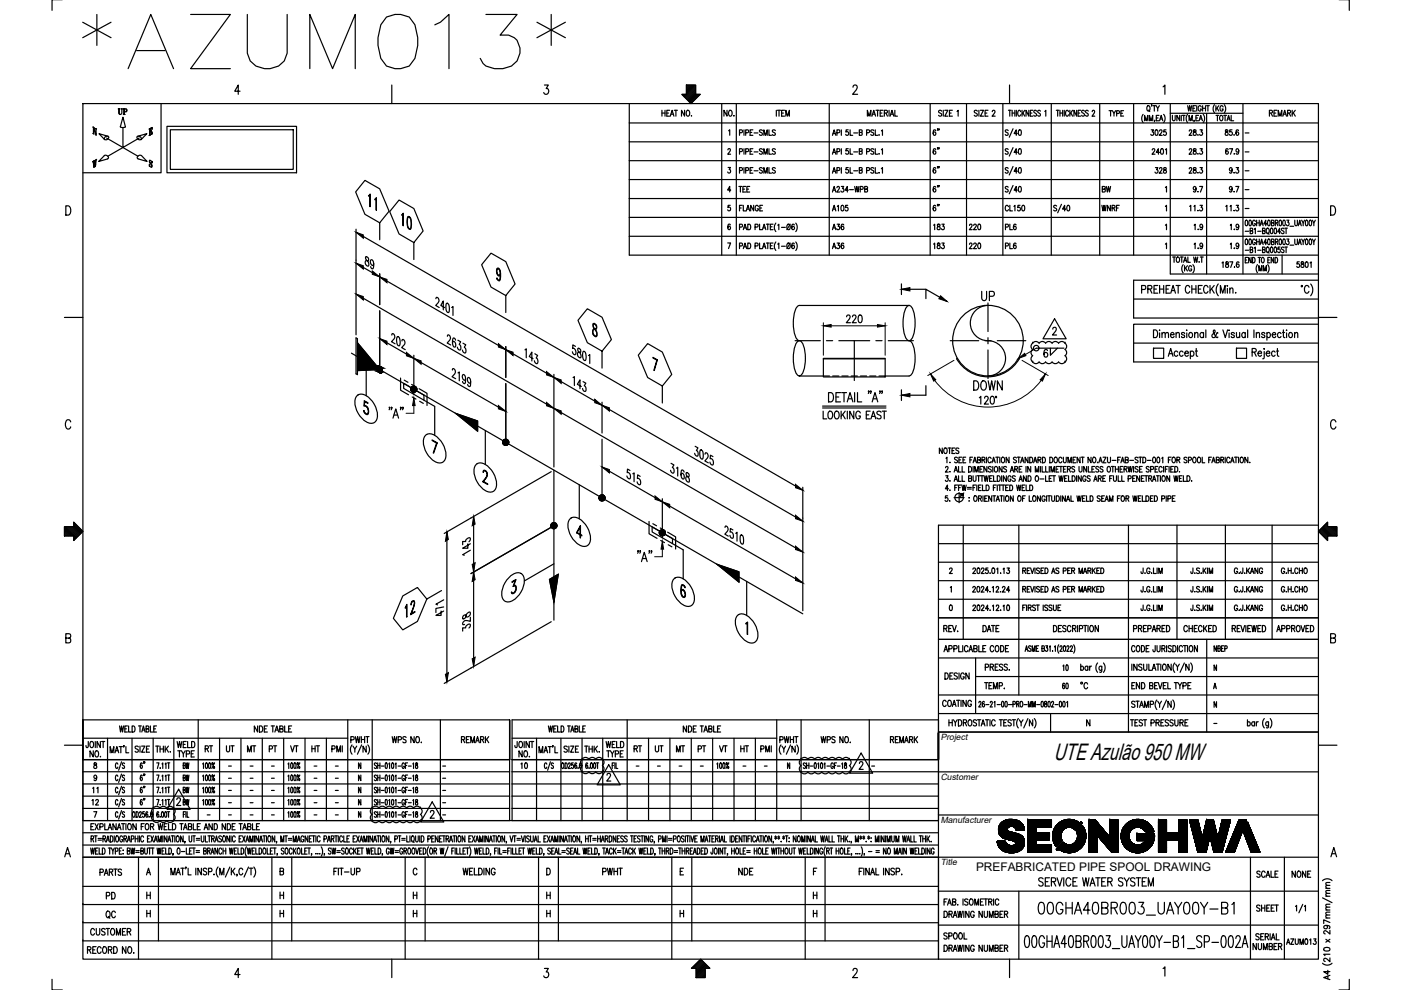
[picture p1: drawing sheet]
<svg xmlns="http://www.w3.org/2000/svg" width="297mm" height="210mm" viewBox="0 0 297 210" stroke-linecap="round" stroke-linejoin="round" font-family="sans-serif">
<defs><g id="words">
<text font-size="17.2" x="16.6" y="15.9">*AZUM013*</text>
<g font-size="5.3">
<text x="88.5" y="49.7" transform="rotate(-90 88.5 49.7)">10</text>
<text x="205.7" y="84">DOWN</text>
<text x="89.3" y="131.9" transform="rotate(-90 89.3 131.9)">12</text>
</g>
<text font-size="5" x="223.4" y="161.2">UTE Azulão 950 MW</text>
<g font-size="4.9">
<text x="81.1" y="45.9" transform="rotate(-90 81.1 45.9)">11</text>
<text x="80.4" y="58.2" transform="rotate(-90 80.4 58.2)">89</text>
<text x="207.1" y="64.9">UP</text>
<text x="95.2" y="131.6" transform="rotate(-90 95.2 131.6)">471</text>
</g>
<g font-size="4.4">
<text x="196.8" y="30">6&quot;</text>
<text x="196.8" y="33.9">6&quot;</text>
<text x="196.8" y="42">6&quot;</text>
<text x="200.4" y="38.1" transform="rotate(-90 200.4 38.1)">6&quot;</text>
<text x="196.8" y="45.9">6&quot;</text>
<text x="178.5" y="69.5">220</text>
<text x="100.9" y="118.9" transform="rotate(-90 100.9 118.9)">143</text>
<text x="100.9" y="135.1" transform="rotate(-90 100.9 135.1)">328</text>
<text x="21.5" y="191.9">PD</text>
<text x="155.6" y="186.6">NDE</text>
<text x="21.5" y="195.8">QC</text>
</g>
<g font-size="4">
<text x="24.3" y="25.4">UP</text>
<text x="232.8" y="42">BW</text>
<text x="175.7" y="54">A36</text>
<text x="204.6" y="54">220</text>
<text x="224.4" y="143.2">10</text>
<text x="224.4" y="147.1">60</text>
<text x="42.7" y="160.5">RT</text>
<text x="47.3" y="160.5">UT</text>
<text x="51.5" y="160.5">MT</text>
<text x="56.1" y="160.5">PT</text>
<text x="60.7" y="160.5">VT</text>
<text x="65.3" y="160.5">HT</text>
<text x="109" y="161.6">NO.</text>
<text x="133.7" y="160.5">RT</text>
<text x="137.9" y="160.5">UT</text>
<text x="142.5" y="160.5">MT</text>
<text x="147.1" y="160.5">PT</text>
<text x="151.7" y="160.5">VT</text>
<text x="156.3" y="160.5">HT</text>
<text x="32.1" y="164" transform="rotate(-90 32.1 164)">6&quot;</text>
<text x="32.1" y="166.9" transform="rotate(-90 32.1 166.9)">6&quot;</text>
<text x="38.1" y="164">BW</text>
<text x="41.3" y="166.9" transform="rotate(-90 41.3 166.9)">BW</text>
<text x="109.7" y="164">10</text>
<text x="18.7" y="169.3">11</text>
<text x="18.7" y="171.8">12</text>
<text x="32.1" y="169.3" transform="rotate(-90 32.1 169.3)">6&quot;</text>
<text x="32.1" y="171.8" transform="rotate(-90 32.1 171.8)">6&quot;</text>
<text x="38.1" y="169.3">BW</text>
<text x="38.1" y="171.8">BW</text>
</g>
<g font-size="2.6">
<text x="263.2" y="29.3">-</text>
<text x="263.2" y="33.5">-</text>
<text x="263.2" y="41.3">-</text>
<text x="263.2" y="37.4">-</text>
<text x="263.2" y="45.5">-</text>
<text x="256.5" y="154.5">-</text>
<text x="47.6" y="163.7">-</text>
<text x="47.6" y="166.2">-</text>
<text x="52.2" y="163.7">-</text>
<text x="52.2" y="166.2">-</text>
<text x="56.8" y="163.7">-</text>
<text x="56.8" y="166.2">-</text>
<text x="65.6" y="163.7">-</text>
<text x="65.6" y="166.2">-</text>
<text x="70.2" y="163.7">-</text>
<text x="70.2" y="166.2">-</text>
<text x="93.1" y="163.7">-</text>
<text x="93.1" y="166.2">-</text>
<text x="134.1" y="163.7">-</text>
<text x="138.6" y="163.7">-</text>
<text x="143.2" y="163.7">-</text>
<text x="147.5" y="163.7">-</text>
<text x="156.6" y="163.7">-</text>
<text x="161.2" y="163.7">-</text>
<text x="183.8" y="163.7">-</text>
<text x="43" y="173.9">-</text>
<text x="47.6" y="169">-</text>
<text x="47.6" y="171.4">-</text>
<text x="47.6" y="173.9">-</text>
<text x="52.2" y="169">-</text>
<text x="52.2" y="171.4">-</text>
<text x="52.2" y="173.9">-</text>
<text x="56.8" y="169">-</text>
<text x="56.8" y="171.4">-</text>
<text x="56.8" y="173.9">-</text>
<text x="65.6" y="169">-</text>
<text x="65.6" y="171.4">-</text>
<text x="65.6" y="173.9">-</text>
<text x="70.2" y="169">-</text>
<text x="70.2" y="171.4">-</text>
<text x="70.2" y="173.9">-</text>
<text x="93.1" y="169">-</text>
<text x="93.1" y="171.4">-</text>
<text x="93.1" y="173.9">-</text>
</g>
<text font-size="2.5" x="206.9" y="184.7">PREFABRICATED PIPE SPOOL DRAWING</text>
<g font-size="1.9">
<text x="199.4" y="156.9">Project</text>
<text x="199.4" y="165.4">Customer</text>
<text x="199.4" y="174.5">Manufacturer</text>
<text x="199.4" y="183.5">Title</text>
</g>
</g></defs>
<!-- layer: 3 -->
<g fill="none" stroke="#000" stroke-width=".25">
<path d="M17.6 22h261.9v181.4h-261.9zM34.1 22v14.6h-16.5M35.4 26.8h27.5v9.8h-27.5zM36.1 27.5h26.1v8.4h-26.1zM133.4 22v32.1M248.1 58.1h31.5M279.6 59.4h-39.2v8h39.2M75.5 71.6l.3 .2v7.6l-.3-.1zM75.8 72.7l4.7 5.7-4.7 .2M80.1 77.7a.92 .92 0 0 1 .8 1.3 .92 .92 0 0 1-.8-1.3zM169.5 64.8h23.3M169.5 79.7h5.1"/>
<path d="M174.6 76h13.1v3.9h-13.1zM174.6 76.1h13.1M187.7 79.7h5.1M191.1 61.3h5.2M196.3 63.3v-2l4.5 2.6M202.8 76.1a7.7 7.7 0 0 0 13.3 0M203 76l-.2 .1M216 76l.1 .1M279.5 68.7h-39.1v8h39.2M82.6 86.4h-.1h.1l-.1 .5M83.1 86.4h-.2h.2l-.2 .5M83.3 88.7l.6-2 .6 2"/>
<path d="M83.5 88h.8M85 86.4h-.1h.1l-.1 .5M85.5 86.4h-.2h.2l-.2 .5M85.6 81.3l4.3 2.5v1.1l-4.3-2.5zM174.4 86.1h13.4M175.7 83.2a1.04 1.04 0 0 1 1 .7 1.04 1.04 0 0 1-.3 1.2l-.7 .1zM177.2 84.2h.6M178.2 83.2h-1v2h1M178.4 83.2h1.1M179 83.2v2M179.6 85.2l.6-2 .6 2M179.9 84.6h.7"/>
<path d="M181.2 83.2v2M181.8 83.2v2h.9M184.2 83h-.1h.1l-.1 .4M184.7 83h-.2h.2l-.2 .4M184.9 85.2l.6-2 .6 2M185.1 84.6h.8M186.6 83h-.1h.1l-.1 .4M187.1 83h-.2h.2l-.2 .4M196.3 81.8v2h-5.2M135.3 116.8h-.1h.1l-.1 .5M135.8 116.8h-.2h.2l-.2 .5M136 119.1l.6-2 .6 2"/>
<path d="M136.2 118.4h.8M137.7 116.8h-.1h.1l-.1 .5M138.2 116.8h-.2h.2l-.2 .5M138.3 111.7l4.3 2.5v1.1l-4.3-2.5zM279.5 111.4h-80.5v92M199 131h80.5M199 135.6h80.5M199 139.5h80.5M239.3 135.6v15.7M108 152.6v21.4M199 151.3h80.5M199 147.4h80.5"/>
<path d="M239.3 143.4h40.2M279.5 155.2h-80.5v5.9M17.6 171.4v2.6M17.6 174h181.4M108 161.1v-8.5v8.5M108 161.1v-8.5h-90.4v13.6M108.6 161.1v-8.5h90.4v8.5M108.6 163.6v10.4M199 161.1v-5.7v5.7M199 172.8h80.5M199 163.7h80.5M17.6 181.8h261.9"/>
<path d="M199 188.9h66.1v14.5M199 196.1h80.5M265.1 181.8v7.1h14.4"/>
<circle cx="209.5" cy="72.2" r="7.5"/>
<circle cx="87.7" cy="82.5" r=".65"/>
<circle cx="107.2" cy="93.8" r=".65"/>
<circle cx="117.4" cy="111.4" r=".65"/>
<circle cx="127.6" cy="105.6" r=".65"/>
<circle cx="140.4" cy="112.9" r=".65"/>
<circle cx="203.3" cy="105.5" r=".9"/>
<circle cx="204" cy="104.9" r=".2"/>
</g>
<!-- layer: 4 -->
<g fill="none" stroke="#000" stroke-width=".25">
<path d="M286.1 0v2.2M144.7 20l-.1 .1M144.9 20l-.2 .2M145.2 20l-.3 .3M145.4 20l-.4 .4M145.8 18l-.3 .3M146 18l-.5 .5M146.2 18l-.7 .7M146.5 18l-1 1M146.7 18l-1.2 1.2M146.9 18l-1.4 1.4M147.1 18l-1.6 1.6"/>
<path d="M147.4 18l-1.9 1.9M147.5 18.2l-2.4 2.3M147.5 18.4l-2.3 2.3M147.5 18.6l-2.2 2.2M147.5 18.9l-2.1 2M147.5 19.1l-2 1.9M147.5 19.3l-1.8 1.8M147.5 19.5l-1.7 1.7M147.5 19.8l-1.6 1.6M147.5 20l-1.5 1.5M147.7 20l-1.6 1.6M148 20l-1.8 1.7"/>
<path d="M148.2 20l-1.8 1.8M148.4 20l-1.9 1.9M180.9 18.5l.3-.5 .4 .1 .1 .3-.2 .7-.7 .9h1M246.6 18.4l.4-.4v2M133.4 30.1h146.1M133.4 34.1h146.1M133.4 38.1h146.1M140.3 23.4v1.2M140.3 24h.7M141 23.4v1.2M141.4 24h.3M142 23.4h-.6v1.2h.6"/>
<path d="M142.1 24.6l.4-1.2 .4 1.2M142.3 24.2h.4M143 23.4h.6M143.3 23.4v1.2M145.1 23.4v1.2l-.6-1.2v1.2M145.7 23.4h.1a.65 .65 0 0 1 .4 .6 .65 .65 0 0 1-.4 .6 .83 .83 0 0 1-.1-1.2zM146.6 24.5v.1zM154.1 23.4v1.2l-.6-1.2v1.2M154.7 23.4h.1a.65 .65 0 0 1 .4 .6 .65 .65 0 0 1-.4 .6 .81 .81 0 0 1-.1-1.2zM155.6 24.5v.1zM156.1 22v32.1M164.6 23.4v1.2"/>
<path d="M164.8 23.4h.7M165.2 23.4v1.2M165.7 24h.4M166.3 23.4h-.6v1.2h.6M166.6 24.6v-1.2l.4 1.2 .4-1.2v1.2M175.8 22v28.1M183.9 24.6v-1.2l.4 1.2 .3-1.2v1.2M184.9 24.6l.4-1.2 .3 1.2M185 24.2h.5M185.7 23.4h.7M186.1 23.4v1.2M186.6 24h.4"/>
<path d="M187.2 23.4h-.6v1.2h.6M187.5 24l.6-.1v-.5h-.6v1.2M187.8 24l.4 .6M188.5 23.4v1.2M188.7 24.6l.4-1.2 .4 1.2M188.9 24.2h.4M189.7 23.4v1.2h.6M197.2 22v4.1M199.7 23.6l-.3-.2-.4 .2 .1 .3 .5 .3v.4h-.4l-.2-.2M200 23.4v1.2M200.3 23.4h.7l-.7 1.2h.7M201.3 24h.4"/>
<path d="M201.9 23.4h-.6v1.2h.6M202.9 23.6l.2-.2v1.2M204.9 22v28.1M207.2 23.6l-.2-.2-.4 .2 .1 .3 .5 .3-.1 .4h-.3l-.2-.2M207.5 23.4v1.2M207.9 23.4h.6l-.6 1.2h.6M208.9 24h.3M209.5 23.4h-.6v1.2h.6M210.4 23.7l.1-.3h.3l.2 .3-.7 .9h.7M212.6 22v32.1M213.8 23.4h.6M214.1 23.4v1.2"/>
<path d="M214.6 24h.6M214.6 23.4v1.2M215.2 23.4v1.2M215.5 23.4v1.2M216.4 23.7l-.2-.3a.68 .68 0 0 0-.4 .6 .68 .68 0 0 0 .4 .6l.2-.3M216.7 23.4v1.2M216.9 23.9l.4 .7M217.3 23.4l-.6 .8M218.1 23.4v1.2l-.6-1.2v1.2M218.4 24h.4M219 23.4h-.6v1.2h.6M219.8 23.6a.29 .29 0 0 0-.5-.2 .29 .29 0 0 0 0 .5l.3 .1a.31 .31 0 0 1 .1 .5 .31 .31 0 0 1-.5-.1"/>
<path d="M220.6 23.6a.29 .29 0 0 0-.5-.2 .29 .29 0 0 0 .1 .5l.2 .1a.31 .31 0 0 1 .1 .5 .31 .31 0 0 1-.5-.1M221.5 23.6l.2-.2v1.2M222.9 22v32.1M224 23.4h.5M224.2 23.4v1.2M224.7 24h.6M224.7 23.4v1.2M225.3 23.4v1.2M225.6 23.4v1.2M226.5 23.7l-.2-.3a.66 .66 0 0 0-.4 .6 .66 .66 0 0 0 .4 .6l.2-.3M226.8 23.4v1.2M227 23.9l.4 .7"/>
<path d="M227.4 23.4l-.6 .8M228.3 23.4v1.2l-.6-1.2v1.2M228.6 24h.3M229.1 23.4h-.5v1.2h.5M229.9 23.6a.3 .3 0 0 0-.4-.2 .3 .3 0 0 0-.1 .5l.4 .1a.32 .32 0 0 1 0 .6 .32 .32 0 0 1-.5-.2M230.7 23.6a.29 .29 0 0 0-.4-.2 .29 .29 0 0 0-.1 .5l.4 .1a.31 .31 0 0 1 .1 .5 .31 .31 0 0 1-.5-.1M231.6 23.7v-.2a.28 .28 0 0 1 .4 0 .28 .28 0 0 1 0 .4l-.5 .7h.6M233.2 22v16.1M235.1 23.5h.7M235.5 23.5v1.1M235.8 23.5l.4 .5v.6M236.5 23.5l-.3 .5"/>
<path d="M236.8 24.1l.5-.1v-.4l-.5-.1v1.1M237.6 24h.4M238.2 23.5h-.6v1.1h.6M240.4 22v32.1M242.4 24.2a1.4 1.4 0 0 0 0 1.8M242.7 25.6v-1.1l.3 1.1 .4-1.1v1.1M243.3 22.5l.1-.1a.59 .59 0 0 1 .4 .6 .59 .59 0 0 1-.4 .6 .77 .77 0 0 1-.1-1.1zM243.5 23.3l.3 .4M243.7 25.6v-1.1l.3 1.1 .4-1.1v1.1M244.2 22.3l-.1 .2M244.4 22.4h.6M244.7 22.4v1.2"/>
<path d="M244.8 25.5l-.1 .3M245.1 22.4l.4 .6v.6M245.2 25h.3M245.7 24.5h-.5v1.1h.5M245.8 22.4l-.3 .6M245.9 25.6l.3-1.1 .3 1.1M246 25.2h.4M246.7 24.2a1.33 1.33 0 0 1 0 1.8M248.1 22v36.1M248.1 24h15.4M248.6 24.5v.8l.2 .3 .3-.2 .1-.9M250.1 24.5v1.1l-.6-1.1v1.1"/>
<path d="M250.5 24.5v1.1M250.7 24.5h.6M251 24.5v1.1M251.8 24.2a1.4 1.4 0 0 0 0 1.8M251.8 22.4l.2 1.2 .2-1.2 .2 1.2 .3-1.2M252.1 25.6v-1.1l.3 1.1 .4-1.1v1.1M252.9 23h.4M253.2 25.5l-.1 .3M253.5 22.4h-.6v1.2h.6M253.6 25h.3M253.7 22.4v1.2M254.1 24.5h-.5v1.1h.5"/>
<path d="M254.2 25.6l.4-1.1 .3 1.1M254.4 25.2h.4M254.7 22.7a.34 .34 0 0 0-.4-.3 .34 .34 0 0 0-.3 .5v.2a.34 .34 0 0 0 .4 .5 .34 .34 0 0 0 .3-.5h-.2M255 23h.6M255 22.4v1.2M255.1 24.2a1.4 1.4 0 0 1 0 1.8M255.6 22.4v1.2M255.8 22.4h.6M255.8 24.1v34M256.1 22.4v1.2M257.5 22.2a1.4 1.4 0 0 0 0 1.7M257.8 22.4v1.2"/>
<path d="M257.8 24.5h.6M258 22.9l.4 .7M258.1 24.5v1.1M258.4 22.4l-.6 .8M258.8 24.5h.1a.59 .59 0 0 1 .4 .5 .59 .59 0 0 1-.4 .6 .72 .72 0 0 1-.1-1.1zM259.3 22.7a.34 .34 0 0 0-.4-.3 .34 .34 0 0 0-.2 .5v.2a.35 .35 0 0 0 .3 .5 .35 .35 0 0 0 .3-.5h-.2M259.4 24.5h.7M259.6 22.2a1.4 1.4 0 0 1 0 1.7M259.7 24.5v1.1M260.1 25.6l.4-1.1 .3 1.1M260.3 25.2h.4M261 24.5v1.1h.6"/>
<path d="M263.5 22v36.1M269.1 24l.7-.1v-.4l-.7-.1v1.2M269.5 24l.3 .6M270.1 24h.4M270.7 23.4h-.6v1.2h.6M271 24.6v-1.2l.4 1.2 .4-1.2v1.2M272 24.6l.4-1.2 .4 1.2M272.1 24.2h.5M273 24l.5-.1v-.5h-.5v1.2M273.3 24l.3 .6M274 23.4v1.2M274.2 23.9l.4 .7"/>
<path d="M274.6 23.4l-.6 .8M14 43.6a1.06 1.06 0 0 1 1 .7 1.06 1.06 0 0 1-.3 1.2l-.7 .1zM75.5 55.2v15.8M80.5 47.2l-3.1-1.8-2-4.7 2-2.5 3.1 1.8 2 4.8-2 2.4v3.6M80.5 58.7l89.7 51.8M80.5 58.1v6.5M87.7 51.4l-3.1-1.8-2-4.7 2-2.5 3.1 1.8 2 4.8-2 2.4v3.6M133.4 42.1h146.1M133.4 46.1h146.1M133.4 50.1h146.1M133.4 54.1h146.1M197.2 46.1v8"/>
<path d="M233.2 42.1v12M248.6 54.5h.6M248.9 54.5v1.1M249.6 54.6v-.1a.54 .54 0 0 1 .5 .6 .54 .54 0 0 1-.5 .5l-.2-.4zM250.3 54.5h.6M250.6 54.5v1.1M250.9 56.1a1.37 1.37 0 0 0 0 1.7M250.9 55.6l.4-1.1 .3 1.1M251.1 55.3h.4M251.1 56.3v1.2M251.4 56.8l.4 .7M251.8 56.3l-.7 .8"/>
<path d="M251.8 54.5v1.1h.6M252.7 56.6a.33 .33 0 0 0-.5-.3 .33 .33 0 0 0-.2 .5v.2a.33 .33 0 0 0 .3 .5 .33 .33 0 0 0 .4-.5h-.3M252.9 56.1a1.3 1.3 0 0 1 0 1.7M253.1 54.5l.2 1.1 .2-1.1 .2 1.1 .2-1.1M254.2 55.5h.1M254.5 54.5h.6M254.8 54.5v1.1M264 55.1h.3M264.5 54.6h-.5v1.1h.5M265.3 54.6v1.1l-.6-1.1v1.1M265.6 54.6a.57 .57 0 0 1 .5 .6 .57 .57 0 0 1-.5 .5zM266.6 56.1a1.45 1.45 0 0 0 0 1.7"/>
<path d="M266.7 54.6h.6M266.9 57.4v-1.1l.3 1.1 .3-1.1v1.1M267 54.6v1.1M267.6 54.6h.1a.61 .61 0 0 1 .4 .6 .61 .61 0 0 1-.4 .5 .83 .83 0 0 1-.1-1.1zM267.9 57.4v-1.1l.3 1.1 .3-1.1v1.1M268.8 56.1a1.37 1.37 0 0 1 0 1.7M268.8 55.1h.3M269.3 54.6h-.5v1.1h.5M270.1 54.6v1.1l-.6-1.1v1.1M270.3 54.6a.57 .57 0 0 1 .6 .6 .57 .57 0 0 1-.6 .5zM271.8 54.1v4M282.1 43.6a1.06 1.06 0 0 1 1.1 .7 1.06 1.06 0 0 1-.3 1.2l-.8 .1z"/>
<path d="M75.5 62.3l94.7 54.7M77.6 78.5v5.4M80.5 65.9v11.8M92.4 63.3l.1-.2a.6 .6 0 0 1 .6 .4 .6 .6 0 0 1-.2 .7l-.5 .6 .7 .4M94.3 65.2l-.8-.4 .5-1v1.9M94.7 64.3h.2a1.65 1.65 0 0 1 .2 2h-.1a1.65 1.65 0 0 1-.3-2zM94.9 71.3v-.2a.6 .6 0 0 1 .6 .3 .6 .6 0 0 1-.2 .7l-.5 .6 .8 .4M95.8 65.2l.2-.2v1.9M96.6 72.1l-.2-.4h-.3l-.2 1 .2 .7 .2 .2a.65 .65 0 0 0 .3-.7 .65 .65 0 0 0-.5-.5l-.2 .3M97.1 72.1l.6 .4-.3 .5 .3 .4-.1 .8-.4-.1-.2-.5M98.2 72.8l.5 .3-.3 .5 .3 .4v.7h-.4l-.2-.5M107.2 62.7l-3.1-1.8-2-4.8 2-2.4 3.1 1.8 2 4.7-2 2.5v3.6"/>
<path d="M107.2 73.5v6.5M111.3 74.2l.3-.3v2M113 76.1l-.8-.5 .6-1v1.9M113.4 75l.6 .4-.3 .5a.7 .7 0 0 1 0 1.2l-.4-.6M117.4 79.4v19.6M127.6 74.5l-3.1-1.8-2-4.8 2-2.4 3.1 1.8 2 4.7-2 2.5v3.6M209.5 64.8a3.7 3.7 0 0 0-3.8 3.7 3.7 3.7 0 0 0 3.8 3.7 3.7 3.7 0 0 1 3.7 3.8 3.7 3.7 0 0 1-3.7 3.7M219.7 73.8h5.9M222.7 73.8v1.5l1.5-1.5M240.4 63.4h39.2M240.4 72.7h39.2M242 61.4l.9-.2-.1-.6-.8-.1v1.7"/>
<path d="M243.4 61.3l.7-.1 .1-.2-.1-.4-.7-.1v1.7M243.8 61.3l.4 .9M244.6 69.9a.86 .86 0 0 1 .8 .7 .86 .86 0 0 1-.4 1h-.4zM244.6 73.8h2.1v2.2h-2.1zM244.7 61.3h.5M245.5 60.5h-.8v1.7h.8M245.9 69.9v.2zM245.9 61.3h.8M245.9 60.5v1.7M245.9 70.6v1M246.4 70.8l.3-.3 .3 .1v1M246.4 70.5v1.1"/>
<path d="M246.7 60.5v1.7M247 70.8l.4-.3 .3 .1v1M247.2 61.3h.5M247.7 75.5l.5-1.6 .5 1.6M247.9 75h.6M248 60.5h-.8v1.7h.8M248.2 71h.7v-.4a.51 .51 0 0 0-.8 .4 .51 .51 0 0 0 .6 .6l.2-.3M248.2 62.2l.5-1.7 .5 1.7M248.4 61.6h.6M249.4 70.8l.3-.3 .3 .1v1M249.4 60.5h.8M249.4 70.5v1.1"/>
<path d="M249.7 74.7a.37 .37 0 0 0-.3-.3 .37 .37 0 0 0-.4 .3 .47 .47 0 0 0 0 .7 .47 .47 0 0 0 .7-.1M249.8 60.5v1.7M250.8 74.7a.37 .37 0 0 0-.3-.3 .37 .37 0 0 0-.4 .3 .47 .47 0 0 0 0 .7 .47 .47 0 0 0 .7-.1M251.2 70.7a.36 .36 0 0 0-.4-.2 .36 .36 0 0 0-.3 .2l.2 .3 .4 .1 .1 .2a.36 .36 0 0 1-.4 .3 .36 .36 0 0 1-.3-.3M251.2 74.9h.8l-.1-.3a.52 .52 0 0 0-.8 .3 .52 .52 0 0 0 .6 .6l.3-.2M251.6 69.9v.2zM251.6 70.6v1M252.2 70.6a.49 .49 0 0 1 .7 .4 .49 .49 0 0 1-.7 .5l-.2-.4zM252.3 60.9a.48 .48 0 0 0-.6-.4 .48 .48 0 0 0-.4 .6v.4a.48 .48 0 0 0 .3 .6 .48 .48 0 0 0 .7-.3M252.4 74.7a.37 .37 0 0 1 .3-.3 .37 .37 0 0 1 .4 .3 .47 .47 0 0 1 0 .7 .47 .47 0 0 1-.7-.1M252.4 74.4v1.7M252.7 61.3h.9"/>
<path d="M252.7 60.5v1.7M253.3 70.8l.3-.3 .3 .1 .1 1M253.3 70.5v1.1M253.4 74.4h.5M253.6 60.5v1.7M253.6 73.9v1.3l.1 .3h.2M254.1 61.3h.5M254.9 60.5h-.8v1.7h.8M255.2 70.7a.37 .37 0 0 0-.4-.2 .37 .37 0 0 0-.3 .2l-.1 .4a.43 .43 0 0 0 .5 .5l.3-.3M255.2 70.5v1.1M255.7 69.9v1.7M256.1 60.9a.48 .48 0 0 0-.6-.4 .48 .48 0 0 0-.3 .6v.4a.48 .48 0 0 0 .3 .7 .48 .48 0 0 0 .6-.4"/>
<path d="M256.5 60.5v1.7M256.9 61.2l.5 1M257.4 60.5l-.9 1.1M258.2 70.6l-.1-.1-.3 .6a.5 .5 0 0 1-.7 .4l-.1-.5 .6-.7-.2-.4-.2 .3 .1 .4 .6 .9 .2 .1 .1-.2M258.3 60.2a1.95 1.95 0 0 0 0 2.5M258.7 62.2v-1.7l.5 1.7 .5-1.7v1.7M259.3 69.9l.5 1.7 .5-1.7M260.2 60.5v.2zM260.2 61.1v1.1M260.6 69.9v.2zM260.6 70.6v1M260.7 61.4l.4-.3h.3v1.1"/>
<path d="M260.7 61.1v1.1M261.7 70.7a.36 .36 0 0 0-.3-.2 .36 .36 0 0 0-.4 .2l.7 .6-.2 .3-.4-.1-.1-.2M261.9 62.1h.2zM262.2 70.5v1l.3 .1 .3-.3M262.2 73.8h2.1v2.2h-2.1zM262.8 70.5v1.1M264 70.7l-.1-.1a.49 .49 0 0 0-.6 .4 .49 .49 0 0 0 .6 .5l.1-.2M264 70.5v1.1M264.5 69.9v1.7M265.5 74.7l.7-.1 .1-.2-.1-.4-.7-.1v1.6M265.9 69.9v1.7M265.9 74.7l.4 .8"/>
<path d="M266.4 70.8l.3-.3 .3 .1v1M266.4 70.5v1.1M266.7 74.9h.8l-.1-.3a.51 .51 0 0 0-.8 .3 .51 .51 0 0 0 .6 .6l.3-.2M268 73.9v.2zM268 74.5v1.3v.2l-.3 .1M268.2 70.7a.35 .35 0 0 0-.4-.2 .35 .35 0 0 0-.3 .2l.6 .4 .1 .2a.35 .35 0 0 1-.4 .3 .35 .35 0 0 1-.3-.3M268.5 74.9h.7v-.3a.52 .52 0 0 0-.8 .3 .52 .52 0 0 0 .6 .6l.2-.2M268.6 70.7a.36 .36 0 0 1 .4-.2 .36 .36 0 0 1 .3 .2l.1 .4-.2 .4-.3 .1-.3-.3M268.6 70.5v1.6M269.7 71h.8l-.1-.4a.49 .49 0 0 0-.7 .4 .49 .49 0 0 0 .7 .5l.1-.2M270.3 74.7a.37 .37 0 0 0-.3-.3 .37 .37 0 0 0-.4 .3v.4a.43 .43 0 0 0 .5 .4l.2-.2M270.7 74.4h.4"/>
<path d="M270.8 73.9v1.3l.1 .3h.3M271.6 70.7a.35 .35 0 0 0-.3-.2 .35 .35 0 0 0-.4 .2v.4a.43 .43 0 0 0 .5 .5l.2-.3M271.9 70.5h.5M272.1 69.9v1.4l.1 .2 .2 .1M272.8 69.9v.2zM272.8 70.6v1M273.4 70.6a.33 .33 0 0 1 .6 .1v.4l-.1 .4a.52 .52 0 0 1-.7-.3 .52 .52 0 0 1 .2-.6zM274.5 70.8l.3-.3 .3 .1 .1 1M274.5 70.5v1.1M275.9 60.6l.2 .1-.1 .1zM277.5 60.9a.49 .49 0 0 0-.6-.4 .49 .49 0 0 0-.3 .6v.4a.49 .49 0 0 0 .3 .7 .49 .49 0 0 0 .6-.4M277.9 60.2a1.95 1.95 0 0 1 0 2.5"/>
<path d="M15 89.5a.58 .58 0 0 0-.7-.5 .58 .58 0 0 0-.4 .7v.5a.58 .58 0 0 0 .4 .8 .58 .58 0 0 0 .7-.5M75.6 84a1.89 1.89 0 0 1 2.8 .5 4.2 4.2 0 0 1 1.3 4.8 1.89 1.89 0 0 1-2.8-.5 4.2 4.2 0 0 1-1.3-4.8zM89.9 84.9l2.3 1.3M96.6 87.6l4.7 1.7v2.1zM100.8 98.6a1.89 1.89 0 0 1 2.9 .5 4.2 4.2 0 0 1 1.2 4.8 1.89 1.89 0 0 1-2.8-.5 4.2 4.2 0 0 1-1.3-4.8zM102.9 91.3v7.2M107.2 81.3v11.8M121.5 80l.3-.1v1.8M123.2 82l-.8-.5 .6-1v1.9M123.6 80.9l.6 .4-.3 .5 .3 .4v.7h-.4l-.3-.5M127.6 85.3v6.5M127.6 93.1v11.8"/>
<path d="M142.3 98.2l.6 .4-.4 .5a.7 .7 0 0 1 .1 1.2l-.4-.6M143.4 99.2l.3-.1v1.8M147.4 94.6l.6 .4-.4 .5 .4 .4-.1 .8-.4-.1-.2-.5M148.5 95.4a1.37 1.37 0 0 1 .5 1.9 1.35 1.35 0 0 1-.5-1.9zM149.5 96.3v-.2a.6 .6 0 0 1 .7 .3 .6 .6 0 0 1-.2 .7l-.6 .6 .8 .4M151.2 96.8l-.6-.3v.8a.72 .72 0 0 1 .6 .5 .72 .72 0 0 1-.3 .8l-.4-.6M174.5 87.2v1.6h.8M175.8 87.3l.1-.1a.83 .83 0 0 1 .7 .8 .83 .83 0 0 1-.7 .8 1.11 1.11 0 0 1-.1-1.5zM177.2 87.3l.1-.1a.83 .83 0 0 1 .6 .8 .83 .83 0 0 1-.6 .8 1.06 1.06 0 0 1-.1-1.5zM178.3 87.2v1.6M178.7 87.9l.5 .9M179.2 87.2l-.9 1.1"/>
<path d="M179.6 87.2v1.6M181 87.2v1.6l-.8-1.6v1.6M182.4 87.6a.49 .49 0 0 0-.6-.4 .49 .49 0 0 0-.4 .6v.4a.49 .49 0 0 0 .5 .6 .49 .49 0 0 0 .5-.6h-.3M183.7 88h.5M184.5 87.2h-.8v1.6h.8M184.7 88.8l.5-1.6 .5 1.6M184.9 88.3h.6M186.8 87.4a.44 .44 0 0 0-.6-.2 .44 .44 0 0 0-.2 .5l.7 .4 .1 .5a.52 .52 0 0 1-.9 0M187 87.2h.9M187.5 87.2v1.6M283.2 89.5a.58 .58 0 0 0-.7-.5 .58 .58 0 0 0-.4 .7v.5a.58 .58 0 0 0 .4 .8 .58 .58 0 0 0 .7-.5M13.7 113.4l.2 .2"/>
<path d="M13.7 113.2l.4 .4M13.7 113l.6 .6M13.7 112.7l.8 .9M13.7 112.5l1.1 1.1M13.7 112.3l1.3 1.3M13.7 112l1.5 1.6M13.7 111.8l1.8 1.8M13.7 111.7l2.5 2.4M14 111.7l2.3 2.3M14.2 111.7l2.2 2.1M14.4 111.7l2.1 2M14.7 111.7l1.9 1.9"/>
<path d="M14.9 111.7l1.8 1.8M15.1 111.7l1.8 1.7M15.4 111.7l1.6 1.6M15.6 111.7l1.5 1.4M15.6 114.5h.1M15.6 114.3l.2 .1M15.6 114l.3 .3M15.6 113.8l.5 .4M15.6 111.5l1.6 1.5M15.6 111.2l1.7 1.7M15.6 111l1.8 1.8M15.6 110.8l2 1.9"/>
<path d="M94.7 112.8v31.8M100.4 109.5v31.8M116.9 100l-22.7 13.1M116.9 111.8l-17 9.8M117.4 119.5l-6.2 3.7M120.8 110.1a1.89 1.89 0 0 1 2.8 .5 4.2 4.2 0 0 1 1.2 4.8 1.89 1.89 0 0 1-2.8-.5 4.2 4.2 0 0 1-1.2-4.8zM122.8 102.8v7.2M142.6 115.3l2.3 1.3M145 100.1l-.2-.4-.2-.1a1.27 1.27 0 0 0 .3 2 .77 .77 0 0 0-.3-1.2l-.2 .3M145.5 100.2v.5a1.17 1.17 0 0 1 .6 1.5 .73 .73 0 0 1-.5-1.2h.5v-.3l-.2-.4zM152 119.6l4.7 1.6v2.2zM170.2 109.8v19.7"/>
<path d="M199 115.3h80.5M199 119.2h80.5M202.3 105.5h2.1M203.4 104.5v2.1M204.2 111.4v24.2M216 111.4v36M239.3 111.4v24.2M249.5 111.4v24.2M259.8 111.4v24.2M269.7 111.4v24.2M279.6 112.6l1.9 1.9M279.7 112.5l1.8 1.8"/>
<path d="M279.8 112.4l1.7 1.7M279.9 112.3l1.6 1.5M280 112.2l1.5 1.4M280.1 112l1.6 1.6M280.3 111.9l1.7 1.7M280.4 111.8l1.8 1.8M280.5 111.7l1.9 1.9M280.6 111.6l2.1 2M280.7 111.5l2.2 2.1M280.8 111.4l2.3 2.2M281 111.2l2.4 2.4M281.1 111.1l.4 .4"/>
<path d="M281.2 111l.3 .3M281.3 110.9l.2 .2M281.4 110.8h.1M281.6 111.7l1.8 1.8M281.9 111.7l1.5 1.6M282.1 111.7l1.3 1.3M282.3 111.7l1.1 1.1M282.6 111.7l.8 .9M282.8 111.7l.6 .6M283 111.7l.4 .4M283.3 111.7l.1 .2M14 135.3l.8-.1 .2-.3-.1-.4-.3-.1h-.6v1.9h.6l.3-.2 .1-.4-.4-.4"/>
<path d="M108 122.4a1.89 1.89 0 0 1 2.8-.5 4.4 4.4 0 0 1-1.8 5.2 1.55 1.55 0 0 1-1.9 .4 1.55 1.55 0 0 1-.7-1.9 5.5 5.5 0 0 1 1.6-3.2zM116.5 122.8l1.9-1.1-1 6zM116.9 131.8l-22.7 13.1M156.3 130.6a1.89 1.89 0 0 1 2.8 .5 4.2 4.2 0 0 1 1.2 4.8 1.89 1.89 0 0 1-2.8-.5 4.2 4.2 0 0 1-1.2-4.8zM158.3 123.3v7.2M199 127.1h80.5M199 123.1h80.5M199 131h80.5M200.1 133.3l.6-.1v-.5l-.6-.1v1.3M200.1 138.2l.4-1.3 .4 1.3M200.3 137.7h.5M200.5 133.3l.3 .6"/>
<path d="M201.2 133.3h.4M201.2 137.6l.6-.1v-.5l-.6-.1v1.3M201.8 132.6h-.6v1.3h.6M202 132.6l.3 1.3 .4-1.3M202.2 137.6l.6-.1v-.6h-.6v1.3M203 133.8v.1zM203.3 136.9v1.3h.6M204.1 136.9v1.3M205.2 137.2a.38 .38 0 0 0-.5-.3 .38 .38 0 0 0-.2 .5v.3a.38 .38 0 0 0 .2 .5 .38 .38 0 0 0 .5-.3M205.4 138.2l.4-1.3 .4 1.3M205.6 137.7h.5M206.5 137.5l.6-.1v-.4l-.6-.1v1.3l.6-.1 .1-.4-.3-.2"/>
<path d="M206.8 139.5v11.8M207.5 136.9v1.3h.6M208.4 137.5h.4M208.4 132.6a.66 .66 0 0 1 .7 .7 .66 .66 0 0 1-.7 .6zM209 136.9h-.6v1.3h.6M209.3 133.9l.4-1.3 .4 1.3M209.5 133.5h.5M210.2 132.6h.7M210.6 132.6v1.3M210.7 137.2a.38 .38 0 0 0-.5-.3 .38 .38 0 0 0-.3 .5v.3a.38 .38 0 0 0 .3 .5 .38 .38 0 0 0 .5-.3M211.2 133.3h.4M211.2 136.9h.1a.68 .68 0 0 1 .5 .6 .68 .68 0 0 1-.5 .7 .89 .89 0 0 1-.1-1.3z"/>
<path d="M211.8 132.6h-.6v1.3h.6M212.1 136.9a.66 .66 0 0 1 .8 .6 .66 .66 0 0 1-.8 .7zM213.2 137.5h.4M213.8 136.9h-.6v1.3h.6M223.4 132.6a.66 .66 0 0 1 .7 .7 .66 .66 0 0 1-.7 .6zM224.4 133.3h.4M225.1 132.6h-.7v1.3h.7M226 132.8l-.3-.2-.4 .2 .1 .3 .5 .3a.36 .36 0 0 1-.1 .5 .36 .36 0 0 1-.5-.2M227 132.9a.38 .38 0 0 0-.4-.3 .38 .38 0 0 0-.3 .5v.3a.38 .38 0 0 0 .3 .5 .38 .38 0 0 0 .4-.3M227.4 133.3l.6-.1 .1-.4-.7-.2v1.3M227.7 133.3l.4 .6M228.4 132.6v1.3"/>
<path d="M228.8 133.3h.7v-.6l-.7-.1v1.3M229.8 132.6h.6M230.1 132.6v1.3M230.7 132.6v1.3M231.2 132.7a.61 .61 0 0 1 .7 .3 .61 .61 0 0 1-.2 .7l-.1 .2a.6 .6 0 0 1-.6-.4 .6 .6 0 0 1 .1-.7zM232.9 132.6v1.3l-.7-1.3v1.3M240.3 133.3h.6v-.6l-.6-.1v1.3M240.6 137.2a.37 .37 0 0 0-.4-.3 .37 .37 0 0 0-.3 .5v.3a.37 .37 0 0 0 .3 .5 .37 .37 0 0 0 .4-.3M241.1 136.9h.1a.69 .69 0 0 1 .5 .6 .69 .69 0 0 1-.5 .7 .89 .89 0 0 1-.1-1.3zM241.4 133.3l.6-.1v-.4l-.6-.2v1.3M241.7 133.3l.4 .6M242 136.9a.66 .66 0 0 1 .7 .6 .66 .66 0 0 1-.7 .7z"/>
<path d="M242.4 133.3h.4M243 137.5h.4M243.1 132.6h-.7v1.3h.7M243.4 133.3h.6v-.6l-.6-.1v1.3M243.6 136.9h-.6v1.3h.6M244.3 133.9l.4-1.3 .4 1.3M244.4 133.5h.5M244.9 136.9v1.2l-.3 .1-.2-.5M245.3 133.3l.6-.1v-.5l-.6-.1v1.3M245.3 136.9v.9l.3 .4 .3-.2 .1-1.1M245.7 133.3l.3 .6M246.3 137.5l.6-.1v-.5h-.6v1.3"/>
<path d="M246.4 133.3h.4M246.7 137.5l.3 .7M247 132.6h-.6v1.3h.6M247.3 132.6a.66 .66 0 0 1 .7 .7 .66 .66 0 0 1-.7 .6zM247.3 136.9v1.3M248.3 137.1l-.2-.2-.4 .2 .1 .3 .5 .3-.1 .4-.3 .1-.2-.2M248.7 136.9a.66 .66 0 0 1 .6 .6 .66 .66 0 0 1-.6 .7zM249.7 136.9v1.3M250.7 137.2a.37 .37 0 0 0-.5-.3 .37 .37 0 0 0-.2 .5v.3a.37 .37 0 0 0 .2 .5 .37 .37 0 0 0 .5-.3M250.9 136.9h.7M251.2 136.9v1.3M251.7 132.9a.38 .38 0 0 0-.4-.3 .38 .38 0 0 0-.3 .5v.3a.38 .38 0 0 0 .3 .5 .38 .38 0 0 0 .4-.3"/>
<path d="M251.8 136.9v1.3M252.1 133.3h.7M252.1 132.6v1.3M252.3 136.9h.1a.69 .69 0 0 1 .5 .6 .69 .69 0 0 1-.5 .7 .89 .89 0 0 1-.1-1.3zM252.8 132.6v1.3M253.2 133.3h.4M253.8 132.6h-.6v1.3h.6M253.9 136.9v1.3l-.7-1.3v1.3M254.9 132.9a.39 .39 0 0 0-.5-.3 .39 .39 0 0 0-.3 .5v.3a.39 .39 0 0 0 .3 .5 .39 .39 0 0 0 .5-.3M255.2 132.6v1.3M255.4 133.2l.5 .7M255.8 135.6v19.6"/>
<path d="M255.9 132.6l-.7 .9M256.3 133.3h.4M256.9 132.6h-.6v1.3h.6M257.2 132.6a.66 .66 0 0 1 .7 .7 .66 .66 0 0 1-.7 .6zM261.2 133.3l.7-.1v-.5l-.7-.1v1.3M261.6 133.3l.3 .6M262.3 133.3h.4M262.9 132.6h-.6v1.3h.6M263.1 132.6l.4 1.3 .4-1.3M264.1 132.6v1.3M264.5 133.3h.5M265.2 132.6h-.7v1.3h.7"/>
<path d="M265.4 132.6l.2 1.3 .3-1.3 .2 1.3 .3-1.3M266.7 133.3h.4M267.3 132.6h-.6v1.3h.6M267.6 132.6a.66 .66 0 0 1 .8 .7 .66 .66 0 0 1-.8 .6zM270.7 133.9l.4-1.3 .4 1.3M270.9 133.5h.4M271.7 133.3h.6l.1-.5-.7-.2v1.3M272.8 133.3h.6v-.6l-.6-.1v1.3M273.8 133.3l.6-.1 .1-.4-.7-.2v1.3M274.2 133.3l.3 .6M275 132.7a.6 .6 0 0 1 .7 .3 .6 .6 0 0 1-.2 .7l-.1 .2a.61 .61 0 0 1-.6-.4 .61 .61 0 0 1 .1-.7zM275.8 132.6l.4 1.3 .4-1.3"/>
<path d="M276.9 133.3h.4M277.5 132.6h-.6v1.3h.6M277.8 132.6a.66 .66 0 0 1 .8 .7 .66 .66 0 0 1-.8 .6zM282.1 135.3l.9-.1 .2-.3-.1-.4-.3-.1h-.7v1.9h.7l.3-.2 .1-.4-.4-.4M17.6 156.5h56.1M18.7 157.2v1.2h-.4l-.1-.3M19.2 157.3l.2-.1a.66 .66 0 0 1 .5 .7 .66 .66 0 0 1-.5 .6 .89 .89 0 0 1-.2-1.2zM19.8 159.2v1.3l-.7-1.3v1.3M20.2 157.2v1.3M20.3 159.3l.1-.1a.68 .68 0 0 1 .5 .6 .68 .68 0 0 1-.5 .7 .87 .87 0 0 1-.1-1.2zM21.3 157.2v1.3l-.7-1.3v1.3M21.5 157.2h.7"/>
<path d="M21.9 157.2v1.3M22.8 156.5v9.7M23.4 159.6v-1.3l.3 1.3 .4-1.3v1.3M24.4 159.6l.4-1.3 .4 1.3M24.5 159.2h.5M25.3 158.3h.7M25.3 153.9l.3 1.3 .2-1.3 .2 1.3 .2-1.3M25.6 158.3v1.3M26.3 158.1l-.1 .3M26.5 154.5h.3M26.7 158.3v1.3h.6M27 153.9h-.5v1.3h.5"/>
<path d="M27.3 153.9v1.3h.5M28 156.5v4.6M28 153.9a.65 .65 0 0 1 .6 .7 .65 .65 0 0 1-.6 .6zM29.3 158.4l-.2-.2h-.4v.4l.5 .3 .1 .4-.2 .2-.5-.2M29.4 153.9h.6M29.7 153.9v1.3M29.7 158.2v1.3M30 158.2h.7l-.7 1.3h.7M30.1 155.2l.3-1.3 .4 1.3M30.2 154.8h.4M31 154.5h.5v-.5l-.5-.1v1.3l.5-.1 .1-.3-.2-.3M31.1 158.8h.4"/>
<path d="M31.7 158.2h-.6v1.3M31.9 153.9v1.3h.5M32.5 156.5v4.6M32.6 154.5h.4M33 158.2h.7M33.2 153.9h-.6v1.3h.6M33.3 158.2v1.3M33.9 158.8h.7M33.9 158.2v1.3M34.6 158.2v1.3M35 158.2v1.3M35.3 158.7l.4 .8"/>
<path d="M35.7 158.2l-.7 .8M36.1 159.4h.1M36.9 156.5v4.6M37.6 157.2l.2 1.3 .3-1.3 .2 1.3 .3-1.3M37.7 159.2h.7M38 159.2v1.3M38.5 159.2l.4 .6v.7M38.8 157.8h.5M39.3 159.2l-.4 .6M39.5 157.2h-.7v1.3h.7M39.5 159.9l.6-.1 .1-.5-.7-.1v1.3M39.8 157.2v1.3h.6"/>
<path d="M40.6 157.2a.69 .69 0 0 1 .7 .4 .69 .69 0 0 1-.2 .8l-.5 .1zM41.2 159.2h-.7v1.3M54.6 153.9v1.3l-.7-1.3v1.3M55 153.9a.65 .65 0 0 1 .7 .7 .65 .65 0 0 1-.7 .6zM56 154.5h.4M56.7 153.9h-.7v1.3h.7M57.5 153.9h.7M57.8 153.9v1.3M58.3 155.2l.4-1.3 .4 1.3M58.4 154.8h.5M59.3 154.5h.6l.1-.5-.7-.1v1.3l.7-.1v-.4l-.2-.2M60.4 153.9v1.3h.5"/>
<path d="M61.2 154.5h.4M61.8 153.9h-.6v1.3h.6M70.4 158.8l.6-.1v-.5l-.6-.1v1.3M71.4 159.4v-1.3l.4 1.3 .4-1.3v1.3M72.6 158.1v1.3M74.4 156.9l.6-.1v-.5l-.6-.1v1.3M74.6 157.9a1.58 1.58 0 0 0 0 2M74.8 158.2l.4 .6v.7M75.3 156.2l.3 1.3 .2-1.3 .3 1.3 .2-1.3M75.6 158.2l-.4 .6M76.6 156.2v1.3M76.6 156.8h.7"/>
<path d="M76.7 157.9l-.9 2M77.3 156.2v1.3M77.6 156.2h.6M77.6 158.2v1.3l-.6-1.3v1.3M77.9 156.2v1.3M78 157.9a1.51 1.51 0 0 1 0 2M78.9 152.6v21.4M83.1 156.2l.3 1.3 .2-1.3 .3 1.3 .2-1.3M84.4 156.9l.7-.1-.1-.6h-.6v1.3M86.1 156.4l-.2-.2h-.4v.4l.5 .3 .1 .4-.2 .2-.5-.2M87.8 156.2v1.3l-.7-1.3v1.3M88.3 156.2h.1a.67 .67 0 0 1 .5 .6 .67 .67 0 0 1-.5 .7 .86 .86 0 0 1-.1-1.3z"/>
<path d="M89.3 157.4h.1M93.4 152.6v8.5M97.8 156.8h.6v-.6h-.6v1.3M98.2 156.8l.3 .7M98.9 156.8h.4M99.5 156.2h-.6v1.3h.6M99.8 157.5v-1.3l.4 1.3 .4-1.3v1.3M100.8 157.5l.4-1.3 .4 1.3M101 157h.5M101.9 156.8h.6v-.6h-.6v1.3M102.2 156.8l.4 .7M102.9 156.2v1.3"/>
<path d="M103.2 156.8l.4 .7M103.6 156.2l-.7 .8M108.6 156.5h56.1M113.8 156.5v4.6M114.3 159.6v-1.3l.4 1.3 .4-1.3v1.3M115.3 159.6l.4-1.3 .4 1.3M115.5 159.2h.5M116.2 158.3h.7M116.3 153.9l.2 1.3 .2-1.3 .2 1.3 .2-1.3M116.6 158.3v1.3M117.2 158.1l-.1 .3M117.4 154.5h.4"/>
<path d="M117.7 158.3v1.3h.5M118 153.9h-.6v1.3h.6M118.2 153.9v1.3h.5M118.9 156.5v17.5M119 153.9a.71 .71 0 0 1 .6 .5 .71 .71 0 0 1-.2 .8h-.4zM120.3 158.4l-.3-.2-.4 .2 .1 .3 .5 .2a.36 .36 0 0 1-.1 .6 .36 .36 0 0 1-.5-.2M120.3 153.9h.6M120.6 153.9v1.3M120.6 158.2v1.3M121 158.2h.7l-.7 1.3h.7M121 155.2l.4-1.3 .3 1.3M121.1 154.8h.5"/>
<path d="M121.9 154.5h.5v-.5l-.5-.1v1.3l.6-.1v-.3l-.2-.3M122 158.8h.4M122.6 158.2h-.6v1.3h.6M122.8 153.9v1.3h.5M123.4 156.5v17.5M123.6 154.5h.3M124 158.2h.6M124.1 153.9h-.5v1.3h.5M124.3 158.2v1.3M124.9 158.8h.7M124.9 158.2v1.3M125.6 158.2v1.3"/>
<path d="M126 158.2v1.3M126.2 158.7l.5 .8M126.7 158.2l-.7 .8M127 159.4v.1zM127.8 156.5v17.5M128.5 157.2l.3 1.3 .2-1.3 .3 1.3 .2-1.3M128.6 159.2h.7M129 159.2v1.3M129.4 159.2l.4 .6v.7M129.8 157.8h.4M130.2 159.2l-.4 .6M130.4 157.2h-.6v1.3h.6"/>
<path d="M130.5 159.9l.5-.1v-.5l-.5-.1v1.3M130.7 157.2v1.3h.6M131.5 159.8h.4M131.6 157.2a.69 .69 0 0 1 .7 .4 .69 .69 0 0 1-.2 .8l-.5 .1zM132.1 159.2h-.6v1.3h.6M145.5 153.9v1.3l-.6-1.3v1.3M146 153.9a.65 .65 0 0 1 .7 .7 .65 .65 0 0 1-.7 .6zM147 154.5h.4M147.6 153.9h-.6v1.3h.6M148.4 153.9h.7M148.8 153.9v1.3M149.2 155.2l.4-1.3 .4 1.3"/>
<path d="M149.4 154.8h.5M150.3 154.5h.6v-.5l-.6-.1v1.3l.6-.1v-.4l-.2-.2M151.3 153.9v1.3h.6M152.1 154.5h.4M152.8 153.9h-.7v1.3h.7M161.3 158.8l.6-.1v-.5l-.6-.1v1.3M162.3 159.4v-1.3l.4 1.3 .4-1.3v1.3M163.5 158.1v1.3M165.3 156.9l.7-.1-.1-.6h-.6v1.3M165.6 157.9a1.51 1.51 0 0 0 0 2M165.8 158.2l.4 .6v.7M166.3 156.2l.2 1.3 .3-1.3 .2 1.3 .3-1.3"/>
<path d="M166.6 158.2l-.4 .6M167.6 156.8h.6M167.6 156.2v1.3M167.6 157.9l-.9 2M168.2 156.2v1.3M168.5 156.2h.7M168.6 158.2v1.3l-.7-1.3v1.3M168.8 156.2v1.3M168.9 157.9a1.58 1.58 0 0 1 0 2M169.8 152.6v21.4M174.1 156.2l.2 1.3 .3-1.3 .2 1.3 .3-1.3M175.4 156.9l.6-.1v-.6h-.6v1.3"/>
<path d="M177 156.4l-.2-.2-.5 .2 .2 .3 .5 .4v.2l-.2 .2-.5-.2M178.7 156.2v1.3l-.6-1.3v1.3M179.3 156.2a.6 .6 0 0 1 .6 .4 .6 .6 0 0 1-.1 .7l-.2 .2a.69 .69 0 0 1-.6-.5 .69 .69 0 0 1 .3-.8zM180.3 157.4h.1M184.3 152.6v8.5M188.8 156.8h.6v-.6h-.6v1.3M189.1 156.8l.4 .7M189.8 156.8h.4M190.5 156.2h-.7v1.3h.7M190.8 157.5v-1.3l.3 1.3 .4-1.3v1.3M191.8 157.5l.4-1.3 .4 1.3M191.9 157h.5"/>
<path d="M192.8 156.8h.6v-.6h-.6v1.3M193.2 156.8l.3 .7M193.9 156.2v1.3M194.1 156.8l.4 .7M194.5 156.2l-.6 .8M200.3 142.7a.66 .66 0 0 1 .8 .6 .66 .66 0 0 1-.8 .7zM200.6 148.8a.38 .38 0 0 0-.5-.3 .38 .38 0 0 0-.2 .5v.3a.38 .38 0 0 0 .2 .5 .38 .38 0 0 0 .5-.3M201.1 148.5h.1a.68 .68 0 0 1 .5 .6 .68 .68 0 0 1-.5 .7 .88 .88 0 0 1-.1-1.3zM201.2 152.6v1.3M201.2 153.2h.7M201.4 143.3h.4M201.9 152.6v1.3"/>
<path d="M201.9 149.8l.4-1.3 .4 1.3M202 142.7h-.6v1.3h.6M202.1 149.4h.5M202.1 152.6l.5 .6v.7M202.8 148.5h.7M203 152.6l-.4 .6M203 142.9l-.3-.2-.4 .2 .1 .3 .5 .3v.4l-.4 .1-.2-.2M203.2 148.5v1.3M203.2 152.6a.66 .66 0 0 1 .7 .7 .66 .66 0 0 1-.7 .6zM203.3 142.7v1.3M203.8 148.5v1.3M204.2 153.2h.7v-.5l-.7-.1v1.3"/>
<path d="M204.4 143a.39 .39 0 0 0-.4-.3 .39 .39 0 0 0-.3 .5v.3a.39 .39 0 0 0 .4 .5 .39 .39 0 0 0 .3-.5h-.2M204.6 153.2l.3 .7M204.9 148.5v1.3l-.7-1.3v1.3M205.5 152.7l.1-.1a.68 .68 0 0 1 .5 .7 .68 .68 0 0 1-.5 .6 .84 .84 0 0 1-.1-1.2zM205.5 142.7v1.3l-.7-1.3v1.3M206 148.8a.39 .39 0 0 0-.5-.3 .39 .39 0 0 0-.3 .5v.3a.39 .39 0 0 0 .4 .5 .39 .39 0 0 0 .4-.5h-.3M206.8 143.4h32.5M207 152.8l-.2-.2-.5 .2 .1 .3 .4 .2a.36 .36 0 0 1 .2 .5 .36 .36 0 0 1-.6 .1l-.1-.2M207.2 152.6h.7M207.6 152.6v1.3M208 153.9l.4-1.3 .4 1.3M208.2 153.5h.5"/>
<path d="M208.8 144.7h.7M208.9 141.5l.6-.1v-.5l-.6-.1v1.3M208.9 152.6h.7M209.1 144.7v1.3M209.3 152.6v1.3M209.7 145.4h.4M209.9 152.6v1.3M209.9 141.4h.6l.1-.5-.7-.1v1.3M210.3 141.4l.3 .7M210.3 144.7h-.6v1.3h.6M210.6 146v-1.3l.4 1.3 .4-1.3v1.3M211 152.9a.39 .39 0 0 0-.5-.3 .39 .39 0 0 0-.3 .5v.3a.39 .39 0 0 0 .3 .5 .39 .39 0 0 0 .5-.3"/>
<path d="M211 141.4h.4M211.6 140.8h-.6v1.3h.6M211.8 145.4h.6v-.6l-.6-.1v1.3M211.9 152.6h.7M212.2 152.6v1.3M212.6 141l-.3-.2-.4 .2 .1 .3 .4 .2a.36 .36 0 0 1 .1 .5 .36 .36 0 0 1-.5 .1l-.1-.2M212.8 153.2h.4M212.9 145.9h.1M213.5 152.6h-.7v1.3h.7M213.6 141l-.3-.2-.4 .2 .1 .3 .4 .2a.36 .36 0 0 1 .1 .5 .36 .36 0 0 1-.5 .1l-.1-.2M214 142v.1zM214.4 152.8l-.2-.2-.5 .2 .1 .3 .4 .2a.36 .36 0 0 1 .2 .5 .36 .36 0 0 1-.6 .1l-.1-.2"/>
<path d="M214.6 152.6h.7M215 152.6v1.3M215.9 152.4a1.54 1.54 0 0 0 0 1.9M216.1 152.6l.4 .6v.7M216.9 152.6l-.4 .6M217.9 152.4l-.8 1.9M219 152.6v1.3l-.7-1.3v1.3M219.3 152.4a1.54 1.54 0 0 1 0 1.9M222.7 151.3v3.9M229.1 141.4l.1-.1a.39 .39 0 0 1 .5 .4 .39 .39 0 0 1-.5 .4l-.1-.2M230.6 145a.39 .39 0 0 0-.5-.3 .39 .39 0 0 0-.3 .5v.4a.39 .39 0 0 0 .3 .4 .39 .39 0 0 0 .5-.3M230.6 141.4l-.1-.1a.4 .4 0 0 0-.5 .4 .4 .4 0 0 0 .5 .4l.1-.2"/>
<path d="M230.6 141.2v.9M231 141.2v.9M231.1 152.6v1.3l-.7-1.3v1.3M231.4 141.2l-.2 .1-.2 .3M232.7 140.6a1.54 1.54 0 0 0 0 2M233.6 141.2v1.2l-.4 .1M233.6 141.4l-.1-.1a.39 .39 0 0 0-.5 .4 .39 .39 0 0 0 .5 .4l.1-.2M234 140.6a1.61 1.61 0 0 1 0 2M239.3 151.3v3.9M239.7 152.6h.7M240 145.4h.4M240 140.8v1.3"/>
<path d="M240 152.6v1.3M240.6 148.9l-.2-.2-.5 .2 .1 .3 .5 .2a.36 .36 0 0 1 0 .6 .36 .36 0 0 1-.6-.2M240.6 144.7h-.6v1.3h.6M240.6 153.2h.4M240.8 148.7h.7M241.1 140.8v1.3l-.7-1.3v1.3M241.2 148.7v1.3M241.3 152.6h-.7v1.3h.7M241.6 150l.4-1.3 .4 1.3M241.6 144.7v1.3l-.7-1.3v1.3M241.8 149.5h.5M242 144.7a.66 .66 0 0 1 .7 .7 .66 .66 0 0 1-.7 .6z"/>
<path d="M242.1 141l-.2-.2-.5 .2 .1 .3 .6 .3-.1 .5h-.3l-.3-.2M242.2 152.8l-.2-.2-.5 .2 .1 .3 .4 .2a.36 .36 0 0 1 .2 .5 .36 .36 0 0 1-.6 .1l-.1-.2M242.4 152.6h.7M242.5 140.8v1.1l.3 .2 .3-.2 .1-1.1M242.7 150v-1.3l.4 1.3 .4-1.3v1.3M242.8 152.6v1.3M243.6 140.8v1.3h.6M243.7 145.4l.6-.1 .1-.4-.7-.2v1.3l.7-.1v-.4l-.2-.1M243.9 149.3h.6v-.5l-.6-.1v1.3M244 153.3l.6-.1 .1-.5-.7-.1v1.3M244.3 142.1l.4-1.3 .4 1.3M244.4 141.7h.5"/>
<path d="M244.8 145.4h.4M245.1 153.2h.6v-.5l-.6-.1v1.3M245.2 140.8h.7M245.3 148.4a1.57 1.57 0 0 0 0 2M245.4 144.7h-.6v1.3h.6M245.4 153.2l.4 .7M245.5 148.7l.4 .6v.7M245.5 140.8v1.3M245.6 144.7l.4 1.3 .4-1.3M246.1 140.8v1.3M246.1 153.2h.4M246.3 148.7l-.4 .6"/>
<path d="M246.6 145.4h.4M246.7 140.9l.1-.1a.68 .68 0 0 1 .5 .7 .68 .68 0 0 1-.5 .6 .89 .89 0 0 1-.1-1.2zM246.8 152.6h-.7v1.3h.7M247.3 144.7h-.7v1.3h.7M247.3 148.4l-.9 2M247.6 144.7v1.3h.6M247.7 152.8l-.2-.2-.4 .1v.3l.5 .3 .1 .4-.2 .2-.5-.2M248.3 148.7v1.3l-.7-1.3v1.3M248.3 140.8v1.3l-.7-1.3v1.3M248.7 148.4a1.57 1.57 0 0 1 0 2M248.7 152.8l-.2-.2-.5 .2 .1 .3 .5 .2a.36 .36 0 0 1 0 .6 .36 .36 0 0 1-.6-.2M249 144.7h.7"/>
<path d="M249.1 140.6a1.61 1.61 0 0 0 0 2M249.1 152.6v.9l.3 .4 .3-.2 .1-1.1M249.3 140.8l.3 .6v.7M249.3 144.7v1.3M249.8 144.7l.4 .7v.6M250 140.8l-.4 .6M250.2 153.2h.6v-.5l-.6-.1v1.3M250.5 153.2l.4 .7M250.6 144.7l-.4 .7M250.8 145.4h.6l.1-.5-.7-.2v1.3M251.1 140.6l-.9 2M251.2 153.2h.4"/>
<path d="M251.8 145.4h.5M251.9 152.6h-.7v1.3h.7M252.1 140.8v1.3l-.7-1.3v1.3M252.4 140.6a1.54 1.54 0 0 1 0 2M252.5 144.7h-.7v1.3h.7M264.5 153.2l.1-.1a.39 .39 0 0 1 .5 .4 .39 .39 0 0 1-.5 .4l-.1-.2M264.5 152.6v1.3M266 153.2l-.1-.1a.4 .4 0 0 0-.5 .4 .4 .4 0 0 0 .5 .4l.1-.2M266 153v.9M266.4 153v.9M266.8 153l-.3 .1-.1 .3M268.1 152.4a1.54 1.54 0 0 0 0 1.9"/>
<path d="M269 153l-.1 1.2-.4 .1M269 153.2l-.2-.1a.39 .39 0 0 0-.4 .4 .39 .39 0 0 0 .4 .4l.2-.2M269.3 152.4a1.61 1.61 0 0 1 0 1.9M17.6 176.6h181.4M17.6 179.2h181.4M17.6 163.6h90.4M17.6 166.2h90.4M17.6 168.8h90.4M17.6 171.4h90.4M17.6 174h90.4M19.2 179.8l.2 1.3 .2-1.3 .2 1.3 .2-1.3M19.3 175.3h.3"/>
<path d="M19.3 177.8h.5v-.5l-.5-.1v1.3M19.6 177.8l.3 .7M19.9 174.6h-.6v1.3h.6M20 177.2h.6M20.2 174.6l.6 1.3M20.3 177.2v1.3M20.8 179.8h-.5v1.3h.5M20.8 177.8h.7M20.8 178.1h.7M20.8 174.6l-.6 1.3M21 179.8v1.3h.5M21.2 175.3h.6v-.6l-.6-.1v1.3"/>
<path d="M21.3 160.4v.1zM21.7 179.8a.65 .65 0 0 1 .6 .6 .65 .65 0 0 1-.6 .7zM21.8 177.8h.5v-.5l-.5-.1v1.3M22.1 177.8l.3 .7M22.2 174.6v1.3h.6M22.5 178.5l.4-1.3 .3 1.3M22.7 178.1h.4M22.8 171.4v2.6M22.9 175.9l.4-1.3 .4 1.3M23 179.8h.5M23.1 175.5h.4M23.2 179.8v1.3"/>
<path d="M23.4 177.2a.71 .71 0 0 1 .6 .5 .71 .71 0 0 1-.2 .7l-.4 .1zM23.6 179.8l.3 .6v.7M24.2 177.2v1.3M24.2 179.8l-.3 .6M24.6 174.6v1.3l-.7-1.3v1.3M24.7 177.3l.1-.1a.71 .71 0 0 1 .4 .7 .71 .71 0 0 1-.4 .6 1.03 1.03 0 0 1-.1-1.2zM24.9 175.9l.4-1.3 .4 1.3M25 175.5h.5M25.8 174.6h.7M25.8 179.8h-.5v1.3h.5M26 177.5l-.2-.3a.71 .71 0 0 0-.4 .7 .71 .71 0 0 0 .4 .6l.2-.3v-.2h-.2M26.1 174.6v1.3"/>
<path d="M26.3 177.8h.5v-.5l-.5-.1v1.3M26.6 177.8l.2 .7M26.7 174.6v1.3M27 178.5l.3-1.3 .3 1.3M27.1 178.1h.4M27.2 174.7a.65 .65 0 0 1 .7 .5 .65 .65 0 0 1-.4 .7 .72 .72 0 0 1-.5-.5 .72 .72 0 0 1 .2-.7zM27.8 179.8l.2 1.3 .2-1.3 .2 1.3 .2-1.3M27.8 177.9l.5-.1v-.5l-.5-.1v1.3M28 171.4v2.6M28.7 177.2v1.3M28.7 177.8h.5M28.9 174.6v1.3l-.7-1.3v1.3"/>
<path d="M29.2 177.2v1.3M29.6 177.2v1.3M29.9 175.3h.4M30.4 177.5l-.2-.3a.71 .71 0 0 0-.4 .7 .71 .71 0 0 0 .4 .6l.2-.3M30.6 174.6h-.7v1.3M30.7 179.8v.9l.2 .4 .3-.4v-.9M31 174.7a.65 .65 0 0 1 .6 .5 .65 .65 0 0 1-.3 .7 .72 .72 0 0 1-.6-.5 .72 .72 0 0 1 .3-.7zM31.3 177.8h.3M31.4 179.8h.6M31.7 179.8v1.3M31.8 177.2h-.5v1.3h.5M31.9 175.3l.6-.1v-.5l-.6-.1v1.3"/>
<path d="M32 177.2l.5 1.3M32.1 179.8h.5M32.2 175.3l.4 .6M32.4 179.8v1.3M32.5 171.4v2.6M32.5 177.2l-.5 1.3M32.7 178.5l.3-1.3 .3 1.3M32.8 178.1h.4M33.3 179.8l.2 1.3 .2-1.3 .2 1.3 .2-1.3M33.5 174.6l.3 1.3 .2-1.3 .3 1.3 .2-1.3M33.5 178.5v-1.3l.4 1.3 .3-1.3v1.3M34.5 177.2v1.3"/>
<path d="M34.8 175.3h.4M34.9 179.8h-.5v1.3h.5M35.1 179.8v1.3h.5M35.4 177.2v1.3l-.6-1.3v1.3M35.4 174.6h-.6v1.3h.6M35.6 178.5l.3-1.3 .3 1.3M35.7 178.1h.4M35.7 174.6v1.3h.6M35.8 179.8a.71 .71 0 0 1 .6 .5 .71 .71 0 0 1-.2 .7l-.4 .1zM36.3 177.2h.6M36.6 174.6a.69 .69 0 0 1 .7 .5 .69 .69 0 0 1-.2 .8h-.5zM36.6 177.2v1.3"/>
<path d="M36.9 171.4v2.6M37.1 177.2v1.3M37.5 177.3l.1-.1a.71 .71 0 0 1 .4 .7 .71 .71 0 0 1-.4 .6 .95 .95 0 0 1-.1-1.2zM37.7 179.9l.1-.1a.71 .71 0 0 1 .4 .6 .71 .71 0 0 1-.4 .7 .99 .99 0 0 1-.1-1.2zM38.1 174.6h.7M38.5 174.6v1.3M38.8 177.2v1.3l-.5-1.3v1.3M38.9 175.9l.4-1.3 .4 1.3M39.1 175.5h.4M39.2 178.4l-.1 .4M39.5 179.8v1.3h.5M39.9 175.3l.6-.1v-.5l-.6-.1v1.3l.7-.1v-.3l-.2-.2"/>
<path d="M40.1 177.2v.9l.2 .4 .3-.2v-1.1M40.7 179.8h-.5v1.3h.5M40.8 179.8h.6M40.9 177.2h.5M41 174.6v1.3h.6M41.1 179.8v1.3M41.1 177.2v1.3M41.6 177.8h.7M41.6 178.1h.7M41.8 175.3h.4M42.5 174.6h-.7v1.3h.7M42.7 177.2v.9l.2 .4 .3-.2v-1.1"/>
<path d="M43.3 175.9l.4-1.3 .4 1.3M43.4 175.5h.5M43.5 177.2v1.3h.5M44.1 177.2h.6M44.4 177.2v1.3M44.9 177.8h.4v-.5l-.4-.1v1.3M45 174.6v1.3l-.7-1.3v1.3M45.1 177.8l.3 .7M45.4 174.6a.69 .69 0 0 1 .7 .5 .69 .69 0 0 1-.2 .8h-.5zM45.6 178.5l.3-1.3 .3 1.3M45.7 178.1h.4M46.1 179.8v1.3l-.5-1.3v1.3"/>
<path d="M46.6 161.1v10.3M47 177.4a.3 .3 0 0 0-.5-.1 .3 .3 0 0 0 .1 .5l.3 .2 .1 .3-.3 .2-.3-.2M47.3 179.8v1.3M47.4 177.3v-.1a.71 .71 0 0 1 .4 .7 .71 .71 0 0 1-.4 .6 .99 .99 0 0 1 0-1.2zM47.8 174.6v1.3l-.7-1.3v1.3M47.9 179.8v1.3M48.2 174.6a.69 .69 0 0 1 .7 .5 .69 .69 0 0 1-.2 .8h-.5zM48.6 179.8l.2 1.3 .2-1.3 .2 1.3 .2-1.3M48.7 177.2v1.3l-.6-1.3v1.3M49 177.2v1.3M49.2 175.3h.4M49.9 174.6h-.7v1.3h.7"/>
<path d="M49.9 177.5l-.2-.3a.71 .71 0 0 0-.5 .7 .71 .71 0 0 0 .5 .6l.2-.3M50.2 179.8h-.5v1.3h.5M50.4 179.8v1.3h.5M50.7 174.6h.7M50.7 177.8h.3M51 174.6v1.3M51.1 179.8a.71 .71 0 0 1 .6 .5 .71 .71 0 0 1-.2 .7l-.4 .1zM51.2 177.2h-.5v1.3h.5M51.4 177.2l.6 1.3M51.5 175.9l.4-1.3 .4 1.3M51.6 175.5h.5M52 177.2l-.6 1.3"/>
<path d="M52.1 178.5l.4-1.3 .3 1.3M52.2 179.5a1.91 1.91 0 0 0 0 2M52.2 178.1h.4M52.4 179.8l.2 1.3 .2-1.3 .3 1.3 .1-1.3M52.5 175.3l.6-.1v-.5l-.6-.1v1.3l.6-.1 .1-.3-.3-.2M53 178.5v-1.3l.3 1.3 .3-1.3v1.3M53.5 174.6v1.3h.6M53.9 177.2v1.3M54 179.8h-.5v1.3h.5M54.2 179.8v1.3h.5M54.4 175.3h.4M54.8 177.2v1.3l-.5-1.3v1.3"/>
<path d="M54.9 179.8a.71 .71 0 0 1 .6 .5 .71 .71 0 0 1-.2 .7l-.4 .1zM55 178.5l.3-1.3 .4 1.3M55 174.6h-.6v1.3h.6M55.1 178.1h.4M55.7 177.2h.6M55.9 179.9l.1-.1a.71 .71 0 0 1 .4 .6 .71 .71 0 0 1-.4 .7 .95 .95 0 0 1-.1-1.2zM56 177.2v1.3M56.5 177.2v1.3M56.6 179.8v1.3h.5M56.9 177.3l.1-.1a.71 .71 0 0 1 .5 .7 .71 .71 0 0 1-.5 .6 .95 .95 0 0 1-.1-1.2zM57.9 179.8h-.6v1.3h.6M58 179.8h.5"/>
<path d="M58.3 177.2v1.3l-.6-1.3v1.3M58.3 179.8v1.3M58.7 178.4l-.1 .4M59.5 178.5v-1.3l.3 1.3 .4-1.3v1.3M60.2 180a.3 .3 0 0 0-.5-.1 .3 .3 0 0 0 .1 .5l.2 .1a.31 .31 0 0 1 .1 .5 .31 .31 0 0 1-.5-.1M60.4 177.2h.5M60.6 177.2v1.3M60.7 179.8a.71 .71 0 0 1 .4 .6 .71 .71 0 0 1-.4 .7 .97 .97 0 0 1 0-1.3zM61.1 177.8h.8M61.1 178.1h.8M62.2 178.5v-1.3l.3 1.3 .3-1.3v1.3M62.2 179.8v1.3"/>
<path d="M62.8 179.8l-.6 .9M63 178.5l.3-1.3 .4 1.3M63.1 178.1h.4M63.2 179.9v-.1a.71 .71 0 0 1 .5 .6 .71 .71 0 0 1-.5 .7 .99 .99 0 0 1 0-1.2zM63.9 179.8v1.3h.5M64.4 177.5l-.2-.3a.71 .71 0 0 0-.4 .7 .71 .71 0 0 0 .4 .6l.2-.3v-.2h-.2M64.7 161.1v12.9M65.1 179.8h-.5v1.3h.5M65.2 179.8h.6M65.3 177.2v1.3l-.6-1.3v1.3M65.5 179.8v1.3M65.6 177.8h.3"/>
<path d="M66.1 177.2h-.5v1.3h.5M66.2 177.2h.6M66.5 177.2v1.3M67 177.2v1.3M67.9 177.5l-.2-.3a.71 .71 0 0 0-.5 .7 .71 .71 0 0 0 .5 .6l.2-.3M68.1 179.5a1.8 1.8 0 0 1 0 2M68.7 177.9l.5-.1v-.5l-.5-.1v1.3M69.4 178.5l.3-1.3 .3 1.3M69.5 178.1h.4M70.2 180a.3 .3 0 0 0-.5-.1 .3 .3 0 0 0 .1 .5l.2 .1a.31 .31 0 0 1 .1 .5 .31 .31 0 0 1-.5-.1M70.2 177.8h.5v-.5l-.5-.1v1.3M70.4 179.8l.2 1.3 .2-1.3 .2 1.3 .2-1.3"/>
<path d="M70.5 177.8l.3 .7M71 177.2h.5M71.3 177.2v1.3M71.7 177.2v1.3M72.6 177.5l-.2-.3a.72 .72 0 0 0-.4 .7 .72 .72 0 0 0 .4 .6l.2-.3M72.9 177.2v1.3h.5M73 180a.29 .29 0 0 0-.5-.1 .29 .29 0 0 0 .1 .5l.2 .1a.31 .31 0 0 1 .1 .5 .31 .31 0 0 1-.5-.1M73.4 179.9l.1-.1a.71 .71 0 0 1 .4 .6 .71 .71 0 0 1-.4 .7 1.03 1.03 0 0 1-.1-1.2zM73.6 177.8h.3M74.1 177.2h-.5v1.3h.5M74.9 177.8h.3M75 179.8v1.3"/>
<path d="M75.4 177.2h-.5v1.3h.5M75.6 179.8l-.6 .9M75.6 177.2l.6 1.3M76.2 177.2l-.6 1.3M76.3 178.5l.3-1.3 .3 1.3M76.3 179.8h-.5v1.3h.5M76.4 178.1h.4M76.5 179.8h.5M76.7 179.8v1.3M77.2 178.5v-1.3l.3 1.3 .3-1.3v1.3M77.7 179.8l.2 1.3 .2-1.3 .2 1.3 .2-1.3M78.1 177.2v1.3"/>
<path d="M79 177.2v1.3l-.6-1.3v1.3M79.2 178.5l.3-1.3 .3 1.3M79.3 179.8h-.6v1.3h.6M79.3 178.1h.4M79.5 179.8v1.3h.5M79.9 177.2h.6M80.2 179.8a.65 .65 0 0 1 .6 .6 .65 .65 0 0 1-.6 .7zM80.2 177.2v1.3M80.7 177.2v1.3M81.1 177.3l.1-.1a.71 .71 0 0 1 .4 .7 .71 .71 0 0 1-.4 .6 1.03 1.03 0 0 1-.1-1.2zM82.5 177.2v1.3l-.6-1.3v1.3M82.7 179.8l.2 1.3 .2-1.3 .2 1.3 .2-1.3"/>
<path d="M82.9 178.4l-.1 .4M83.7 177.9l.5-.1v-.5l-.5-.1v1.3M84.4 177.2h.6M84.7 177.2v1.3M85.2 177.8h.7M85.2 178.1h.7M86.2 177.2v1.3h.5M86.6 179.9l.1-.1a.71 .71 0 0 1 .4 .6 .71 .71 0 0 1-.4 .7 1.03 1.03 0 0 1-.1-1.2zM86.9 177.2v1.3M87.4 177.3v-.1a.71 .71 0 0 1 .4 .7 .71 .71 0 0 1-.4 .6 .99 .99 0 0 1 0-1.2zM87.5 179.9l.1-.1a.72 .72 0 0 1 .4 .6 .72 .72 0 0 1-.4 .7 .95 .95 0 0 1-.1-1.2zM87.6 178.3l.2 .3"/>
<path d="M88.1 177.2v1.1l.3 .2 .2-.2 .1-1.1M88.1 179.8l.3 1.3 .4-1.3M89 177.2v1.3M89.3 177.2a.65 .65 0 0 1 .6 .7 .65 .65 0 0 1-.6 .6zM89.5 179.8h-.5v1.3h.5M89.7 179.8a.71 .71 0 0 1 .6 .5 .71 .71 0 0 1-.2 .7l-.4 .1zM90.7 177.9l.5-.1v-.5l-.5-.1v1.3M90.9 179.5a1.8 1.8 0 0 0 0 2M91.3 179.9v-.1a.71 .71 0 0 1 .4 .6 .71 .71 0 0 1-.4 .7 .99 .99 0 0 1 0-1.2zM91.5 177.8h.4M92.1 177.2h-.6v1.3h.6M92.9 177.2v1.3l-.6-1.3v1.3"/>
<path d="M93.2 177.8h.3M93.3 179.8l.2 1.3 .2-1.3 .2 1.3 .2-1.3M93.7 177.2h-.5v1.3h.5M93.8 177.2h.6M94.1 177.2v1.3M94.6 177.8h.5v-.5l-.5-.1v1.3M94.9 177.8l.3 .7M95 179.5l-.7 2M95.3 178.5l.3-1.3 .4 1.3M95.4 178.1h.4M96 177.2h.6M96.3 179.8h-.5v1.3"/>
<path d="M96.3 177.2v1.3M96.5 179.8v1.3M96.8 177.2v1.3M96.8 179.8v1.3h.5M97.2 177.3l.1-.1a.71 .71 0 0 1 .4 .7 .71 .71 0 0 1-.4 .6 1.03 1.03 0 0 1-.1-1.2zM97.5 179.8v1.3h.5M98.6 177.2v1.3l-.6-1.3v1.3M98.7 179.8h-.5v1.3h.5M98.8 179.8h.6M99.1 179.8v1.3M99.4 177.8h.3M99.6 179.5a1.91 1.91 0 0 1 0 2"/>
<path d="M99.9 177.2h-.5v1.3h.5M100.1 177.2l.6 1.3M100.6 179.8l.2 1.3 .2-1.3 .2 1.3 .2-1.3M100.7 177.2l-.6 1.3M100.9 178.5l.3-1.3 .3 1.3M101 178.1h.4M101.7 178.5v-1.3l.3 1.3 .3-1.3v1.3M102.2 179.8h-.6v1.3h.6M102.4 179.8v1.3h.5M102.7 177.2v1.3M103.1 179.8a.65 .65 0 0 1 .6 .6 .65 .65 0 0 1-.6 .7zM103.5 177.2v1.3l-.5-1.3v1.3"/>
<path d="M103.7 178.5l.4-1.3 .3 1.3M103.9 178.1h.4M104.5 177.2h.5M104.7 177.2v1.3M105.2 177.2v1.3M105.4 179.8h-.5v1.3M105.6 179.8v1.3M105.7 177.3v-.1a.71 .71 0 0 1 .5 .7 .71 .71 0 0 1-.5 .6 .99 .99 0 0 1 0-1.2zM105.9 179.8v1.3h.5M107 177.2v1.3l-.6-1.3v1.3M107.4 178.4l-.1 .4M108.1 177.2l.3 1.3 .4-1.3"/>
<path d="M108.2 179.8h-.6v1.3M108.4 179.8v1.3M108.6 163.6h90.4M108.6 166.2h90.4M108.6 168.8h90.4M108.6 171.4h90.4M108.6 174h90.4M108.7 179.8v1.3h.5M108.8 177.2h.6M109.1 177.2v1.3M109.4 179.8v1.3h.4M109.6 177.8h.7"/>
<path d="M109.6 178.1h.7M110.5 177.2l.4 1.3 .3-1.3M110.6 179.8h-.5v1.3h.5M110.7 179.8h.5M111 179.8v1.3M111.4 177.2v1.3M111.9 179.8l.2 1.3 .2-1.3 .2 1.3 .2-1.3M112.2 177.4a.3 .3 0 0 0-.5-.1 .3 .3 0 0 0 .1 .5l.3 .2 .1 .3-.2 .2-.3-.2M112.5 177.2v.9l.2 .4 .3-.2 .1-1.1M113.2 178.5l.4-1.3 .3 1.3M113.4 178.1h.4M113.5 179.8h-.5v1.3h.5"/>
<path d="M113.7 179.8v1.3h.5M113.8 163.6v10.4M114.1 177.2v1.3h.5M114.4 179.8a.7 .7 0 0 1 .6 .5 .7 .7 0 0 1-.2 .7l-.4 .1zM115.3 177.8h.3M115.8 177.2h-.5v1.3h.5M116 177.2l.6 1.3M116.6 177.2l-.6 1.3M116.7 180a.3 .3 0 0 0-.5-.1 .3 .3 0 0 0 .1 .5l.2 .1a.31 .31 0 0 1 .1 .5 .31 .31 0 0 1-.5-.1M116.8 178.5l.3-1.3 .3 1.3M116.9 178.1h.4M117.5 179.8h-.5v1.3h.5"/>
<path d="M117.6 178.5v-1.3l.3 1.3 .3-1.3v1.3M118.5 179.8v1.3h.4M118.6 177.2v1.3M119.5 177.2v1.3l-.6-1.3v1.3M119.6 178.5l.4-1.3 .3 1.3M119.8 178.1h.4M120.4 177.2h.5M120.7 177.2v1.3M120.7 180a.3 .3 0 0 0-.5-.1 .3 .3 0 0 0 .1 .5l.3 .1a.31 .31 0 0 1 0 .5 .31 .31 0 0 1-.5-.1M121.1 177.2v1.3M121.5 179.8h-.5v1.3h.5M121.6 177.3l.1-.1a.71 .71 0 0 1 .4 .7 .71 .71 0 0 1-.4 .6 1.03 1.03 0 0 1-.1-1.2z"/>
<path d="M122.5 179.8v1.3h.4M122.9 177.2v1.3l-.6-1.3v1.3M123.3 178.4l-.1 .4M123.6 179.8l.2 1.3 .2-1.3 .2 1.3 .2-1.3M124.1 177.8h.6M124.1 177.2v1.3M124.7 177.2v1.3M124.9 177.2h.6M125.2 179.8h-.5v1.3h.5M125.2 177.2v1.3M125.4 179.8v1.3h.5M125.7 177.8h.7"/>
<path d="M125.7 178.1h.7M126.1 179.8a.71 .71 0 0 1 .6 .5 .71 .71 0 0 1-.2 .7l-.4 .1zM126.7 177.8h.6M126.7 177.2v1.3M127.3 177.2v1.3M127.5 178.5l.3-1.3 .3 1.3M127.6 178.1h.4M127.7 179.8h.6M128 179.8v1.3M128.3 177.8h.5v-.5l-.5-.1v1.3M128.6 177.8l.3 .7M129.2 177.2a.71 .71 0 0 1 .6 .5 .71 .71 0 0 1-.2 .7l-.4 .1z"/>
<path d="M130.1 179.8v1.3M130.6 177.2v1.3l-.6-1.3v1.3M130.6 179.8l-.5 .9M130.9 177.8h.3M131.4 177.2h-.5v1.3h.5M131.8 179.8h.6M132.1 179.8v1.3M132.2 177.4a.3 .3 0 0 0-.5-.1 .3 .3 0 0 0 .1 .5l.3 .2 .1 .3-.2 .2-.4-.2M133 177.4a.3 .3 0 0 0-.5-.1 .3 .3 0 0 0 .1 .5l.3 .2 .1 .3-.2 .2-.4-.2M133.7 177.2h.5M133.9 177.2v1.3M134.2 179.8v1.3"/>
<path d="M134.4 177.8h.4M134.7 179.8l-.5 .9M134.9 177.2h-.5v1.3h.5M135.5 179.8l.2 1.3 .2-1.3 .2 1.3 .2-1.3M135.7 177.4a.29 .29 0 0 0-.5-.1 .29 .29 0 0 0 .1 .5l.3 .2 .1 .3-.2 .2-.3-.2M135.9 177.2h.5M136.2 177.2v1.3M136.6 177.2v1.3M137 179.8h-.5v1.3h.5M137.3 179.8v1.3h.5M137.5 177.2v1.3l-.5-1.3v1.3M137.5 163.6v10.4"/>
<path d="M138 179.8a.65 .65 0 0 1 .5 .6 .65 .65 0 0 1-.5 .7zM138.4 177.5l-.2-.3a.71 .71 0 0 0-.4 .7 .71 .71 0 0 0 .4 .6l.2-.3v-.2h-.2M138.8 178.4l-.1 .4M139.6 177.9l.5-.1v-.5l-.5-.1v1.3M139.6 179.8h.6M139.9 179.8v1.3M140.4 179.8v1.3M140.5 178.5v-1.3l.3 1.3 .3-1.3v1.3M140.9 179.8v1.3M141.4 177.2v1.3M141.7 177.8h.8M141.7 178.1h.8"/>
<path d="M142 163.6v10.4M142.1 179.8a.65 .65 0 0 1 .6 .6 .65 .65 0 0 1-.6 .7zM142.8 177.9l.5-.1v-.5l-.5-.1v1.3M143.7 177.3l.1-.1a.71 .71 0 0 1 .5 .7 .71 .71 0 0 1-.5 .6 .95 .95 0 0 1-.1-1.2zM143.9 179.8h.5M144.2 179.8v1.3M144.6 179.8v1.3M145 177.4a.29 .29 0 0 0-.5-.1 .29 .29 0 0 0 .1 .5l.4 .2v.3l-.2 .2-.3-.2M145.2 179.8v1.3M145.3 177.2v1.3M145.5 177.2h.6M145.8 177.2v1.3"/>
<path d="M146.3 177.2v1.3M146.5 177.2l.3 1.3 .3-1.3M146.6 163.6v10.4M146.9 179.8h-.5v1.3h.5M147.3 177.8h.3M147.8 177.2h-.5v1.3h.5M147.8 179.8a.71 .71 0 0 1 .6 .5 .71 .71 0 0 1-.2 .7l-.4 .1zM148.6 178.5v-1.3l.3 1.3 .4-1.3v1.3M149.2 179.8h-.5v1.3h.5M149.4 179.8a.65 .65 0 0 1 .6 .6 .65 .65 0 0 1-.6 .7zM149.5 178.5l.3-1.3 .3 1.3M149.6 178.1h.4"/>
<path d="M150.2 177.2h.5M150.5 177.2v1.3M150.9 177.8h.4M151.1 163.6v10.4M151.1 179.8v1l-.1 .3-.3-.4M151.5 177.2h-.6v1.3h.6M151.6 179.9l.1-.1a.72 .72 0 0 1 .4 .6 .72 .72 0 0 1-.4 .7 .95 .95 0 0 1-.1-1.2zM151.7 177.8h.5v-.5l-.5-.1v1.3M152 177.8l.3 .7M152.3 179.8v1.3M152.5 177.2v1.3M152.7 178.5l.4-1.3 .3 1.3"/>
<path d="M152.9 178.1h.4M153.2 179.8v1.3l-.5-1.3v1.3M153.4 179.8h.6M153.6 177.2v1.3h.5M153.7 179.8v1.3M154.8 177.2v1.3M155.1 177.2a.65 .65 0 0 1 .6 .7 .65 .65 0 0 1-.6 .6zM155.1 179.8v1.3M155.6 161.1v12.9M155.7 179.8v1.3M156 177.8h.3M156.1 179.9l.1-.1a.71 .71 0 0 1 .4 .6 .71 .71 0 0 1-.4 .7 .99 .99 0 0 1-.1-1.2z"/>
<path d="M156.5 177.2h-.5v1.3h.5M156.9 179.8v1.3h.5M157.3 177.2v1.3l-.6-1.3v1.3M157.5 177.2h.6M157.8 177.2v1.3M158.1 179.8h-.5v1.3h.5M158.2 177.2v1.3M158.6 177.8h.3M159.1 177.2h-.5v1.3M159.3 177.2v1.3M159.9 179.8v1.3M160.2 163.6v10.4"/>
<path d="M160.2 177.5l-.2-.3a.72 .72 0 0 0-.4 .7 .72 .72 0 0 0 .4 .6l.2-.3M160.3 178.5l.4-1.3 .3 1.3M160.5 178.1h.4M160.5 179.8v1.3M160.9 179.9l.1-.1a.71 .71 0 0 1 .4 .6 .71 .71 0 0 1-.4 .7 .95 .95 0 0 1-.1-1.2zM161.1 177.2h.5M161.3 177.2v1.3M161.7 179.8v1.3h.5M161.8 177.2v1.3M162.2 177.3l.1-.1a.71 .71 0 0 1 .5 .7 .71 .71 0 0 1-.5 .6 1.03 1.03 0 0 1-.1-1.2zM162.9 179.8h-.5v1.3h.5M163.6 177.2v1.3l-.6-1.3v1.3"/>
<path d="M163.6 179.8l.2 1.3 .2-1.3 .2 1.3 .2-1.3M164 178.4l-.1 .4M164.3 177.4l.4 .4M164.5 177.2v.8M164.6 179.8v1.3M164.7 177.4l-.4 .4M164.8 179.8h.6M164.9 177.4l.4 .4M165.1 177.2v.8M165.1 179.8v1.3M165.3 177.4l-.4 .4M165.6 179.8v1.3"/>
<path d="M165.6 178.4v.1zM165.9 177.4l.4 .4M166.1 177.2v.8M166.1 179.8v1.3M166.3 177.4l-.4 .4M166.5 177.2h.6M166.6 179.9l.1-.1a.71 .71 0 0 1 .4 .6 .71 .71 0 0 1-.4 .7 .95 .95 0 0 1-.1-1.2zM166.8 177.2v1.3M167.3 177.6v.2zM167.3 178.4v.1zM167.4 179.8v.9l.2 .4 .2-.1 .1-.3v-.9M168.1 179.8h.6"/>
<path d="M168.4 179.8v1.3M168.8 177.2v1.3l-.6-1.3v1.3M169.2 177.3l.1-.1a.72 .72 0 0 1 .4 .7 .72 .72 0 0 1-.4 .6 .95 .95 0 0 1-.1-1.2zM169.3 179.8l.2 1.3 .2-1.3 .2 1.3 .2-1.3M170 178.5v-1.3l.3 1.3 .3-1.3v1.3M170.9 179.8h-.5v1.3h.5M170.9 177.2v1.3M171.1 179.8v1.3h.5M171.8 177.2v1.3l-.6-1.3v1.3M171.8 179.8a.71 .71 0 0 1 .6 .5 .71 .71 0 0 1-.2 .7l-.4 .1zM172 178.5l.3-1.3 .3 1.3M172.1 178.1h.4"/>
<path d="M172.7 179.8v1.3M172.9 177.2v1.3h.4M173.5 179.8v1.3l-.5-1.3v1.3M174 177.2l.2 1.3 .2-1.3 .2 1.3 .2-1.3M174.9 178.5l.3-1.3 .4 1.3M175 179.5a1.91 1.91 0 0 0 0 2M175 178.1h.4M175.8 177.2v1.3h.4M176 179.8h.5M176.3 179.8v1.3M176.4 177.2v1.3h.5M177.3 179.8v1.3"/>
<path d="M177.6 177.2h.5M177.8 177.2v1.3M177.8 179.8v1.3M178.3 179.9l.1-.1a.71 .71 0 0 1 .4 .6 .71 .71 0 0 1-.4 .7 .99 .99 0 0 1-.1-1.2zM178.3 177.8h.6M178.3 177.2v1.3M178.9 177.2v1.3M179.1 179.8v1.3h.4M179.2 177.2v1.3M179.4 177.8l.4 .7M179.8 177.2l-.6 .9M180.1 178.4v.1z"/>
<path d="M180.2 179.8h-.5v1.3h.5M180.5 178.4l-.1 .4M181.4 178.5v-1.3l.3 1.3 .3-1.3v1.3M182.3 177.4l.4 .4M182.5 177.2v.8M182.6 179.5a1.91 1.91 0 0 1 0 2M182.7 177.4l-.4 .4M182.9 177.4l.4 .4M183.1 177.2v.8M183.3 177.4l-.4 .4M183.6 178.4v.1zM184 177.4l.4 .4"/>
<path d="M184.2 177.2v.8M184.3 163.6v10.4M184.4 177.4l-.4 .4M184.7 177.6v.2zM184.7 178.4v.1zM185.6 178.5v-1.3l.3 1.3 .3-1.3v1.3M186.6 177.2v1.3M187.4 177.2v1.3l-.5-1.3v1.3M187.8 177.2v1.3M187.9 179.8v1.3l-.6-1.3v1.3M188.1 178.5v-1.3l.3 1.3 .3-1.3v1.3M188.3 179.9l.1-.1a.71 .71 0 0 1 .4 .6 .71 .71 0 0 1-.4 .7 1.03 1.03 0 0 1-.1-1.2z"/>
<path d="M189 177.2v.9l.3 .4 .3-.2v-1.1M189.9 178.5v-1.3l.4 1.3 .3-1.3v1.3M191.3 179.8v1.3M191.4 177.2l.1 1.3 .3-1.3 .1 1.3 .3-1.3M192.2 179.8v1.3l-.6-1.3v1.3M192.3 178.5l.3-1.3 .3 1.3M192.4 178.1h.4M193 179.8l.2 1.3 .2-1.3 .2 1.3 .2-1.3M193.1 177.2v1.3h.5M193.8 177.2v1.3h.5M194.5 179.8h-.5v1.3h.5M194.8 179.8v1.3h.4"/>
<path d="M194.9 177.2h.6M195.2 177.2v1.3M195.4 179.8a.65 .65 0 0 1 .6 .6 .65 .65 0 0 1-.6 .7zM195.7 177.8h.5M195.7 177.2v1.3M196.2 177.2v1.3M196.3 179.8v1.3M196.5 177.2v1.3M196.7 177.8l.4 .7M197.1 177.2l-.6 .9M197.2 179.8v1.3l-.6-1.3v1.3M197.4 178.4v.1z"/>
<path d="M211.4 178.5l.1 .3M211.5 178.6l.3-.2-.3 .3M211.5 178.4l-.1 .1M211.5 178.8l.2 .7M211.5 178.4h-.1M211.6 178.4l-.1 .2M211.6 178.3l-.1 .1M211.6 178.4h1.5l.1 .2M211.7 179.3l.9-.9-.9 .9M211.7 175.9v.2M211.7 175.7l2-1.9zM211.7 175.8l2-2-2 2"/>
<path d="M211.7 175.8l2.1-2-2.1 2.1M211.7 175.9l2.2-2.1-2.2 2.1M211.7 176l2.2-2.2-2.2 2.2M211.7 176l2.3-2.2-2.3 2.3M211.7 176.1l2.4-2.3-2.4 2.3M211.7 176.2l2.5-2.4-2.5 2.4M211.7 179.4l1-1-1 1M211.7 176.1v.2M211.7 175.5l1.7-1.6-1.6 1.6M211.7 176.2l2.5-2.4zM211.7 176.3l2.6-2.5zM211.7 176.3l2.7-2.5z"/>
<path d="M211.7 179.4l1.1-1-1 1.1M211.7 176.3l.1 .2M211.8 175.4l1.5-1.5-1.5 1.5M211.8 176.5l2.8-2.7-2.8 2.7M211.8 176.5v.2M211.8 176.6l2.8-2.8-2.8 2.8M211.8 176.7l.1 .1M211.8 178.4l-.3 .3M211.8 175.2l1.2-1.2-1.2 1.2M211.8 176.7l3-2.9-3 2.9M211.9 176.8l3-3-3 3M211.9 178.4l-.4 .3"/>
<path d="M211.9 176.8l.1 .3M211.9 176.9l3.1-3.1-3.1 3.1M211.9 179.7l1.3-1.3-1.3 1.3M211.9 178.4l-.4 .4M211.9 176.9l3.2-3.1-3.2 3.1M211.9 179.7l1.3-1.2-1.2 1.3M212 177l3.1-3.2-3.1 3.2M212 178.4l-.5 .5 .6-.5M212 177.1l3.2-3.3-3.2 3.3M212 179.8l1.2-1.2-1.2 1.2M212 174.8l-.2 .5M212 177.1l.5 .4"/>
<path d="M212 177.1l3.3-3.2-3.3 3.2M212.1 177.1l1.5-1.6-1.5 1.7M212.1 177.2l1.5-1.6-1.5 1.6M212.1 178.4l-.6 .5M212.1 177.2l1.5-1.4-1.4 1.5M212.2 180l1.3 .7M212.2 178.4l-.7 .6M212.3 177.4l1.3-1.3-1.3 1.3M212.4 174.4l-.2 .1M212.4 178.4l-.8 .6M212.4 178.4l-.7 .9 .9-.9M212.5 177.5l.3 .2"/>
<path d="M212.5 174.3l-.4 .3M212.5 174.3l-.4 .4M212.6 174.2l-.5 .5M212.6 174.2l-.6 .6M212.8 177.7l.2 .1M212.8 174.1l-.9 .8M212.8 174.1l-.9 .9 .9-.9M212.8 174.1l-.9 .9 1-.9M212.9 178.4l-1.1 1.1M212.9 177.8l1.4-1.4-1.4 1.4M212.9 174l-1 1.1 1-1.1M212.9 174l-1 1.1"/>
<path d="M212.9 174l-.9 .8M213 174l-1.1 1.1 1.1-1.1M213 178.4l-1.2 1.1M213 177.8l1.4-1.4-1.4 1.4 .3 .1M213 177.8l1.4-1.4-1.3 1.4M213 178.4l-1.2 1.2 1.3-1.2M213.1 174l-1.3 1.2M213.1 177.8l1.4-1.3-1.4 1.3M213.2 173.9l-1.4 1.4 1.3-1.3M213.2 173.9l-1.4 1.4 1.4-1.4M213.2 178.5l.1 .2M213.2 178.6l-1.2 1.2"/>
<path d="M213.2 178.6l-1.2 1.3M213.2 178.7l-1.2 1.1M213.2 178.7l-1.1 1.2M213.3 173.9l-1.5 1.4-.1 .6M213.3 178.7l-1.2 1.2 1.2-1.2M213.3 178.7l-1.2 1.2M213.3 177.9l.4 .1M213.3 178.7l-1.2 1.3M213.3 173.9l-1.5 1.6zM213.3 178.8l-1.2 1.2M213.3 178.8l-1.1 1.2M213.3 178.8l-1.1 1.2-.5-.5"/>
<path d="M213.4 173.9l-1.6 1.6 1.6-1.6M213.4 178.8l-1.2 1.2M213.4 178.9l-1.1 1.2 1.1-1.2M213.5 177.9l1.4-1.4-1.4 1.4M213.5 179l.2 .1M213.5 179l-.2-.2-1.2 1.2M213.5 179l-1.1 1.2M213.5 173.8l-1.8 1.8M213.5 173.8l-1.8 1.9 1.9-1.9M213.5 179l-1.1 1.2 1.2-1.2M213.5 175.7l.1 .2M213.6 175.9l.1 .2"/>
<path d="M213.6 175.9l-1.4 1.4M213.6 175.7l-1.5 1.5M213.6 173.8l-.7 .2M213.6 173.8l-1.9 1.9M213.6 176l-1.3 1.4zM213.6 173.8l-1.9 1.9 1.9-1.9M213.7 179.1l-1.3 1.1M213.7 176.1l.3 .2M213.7 175.5l-1.6 1.6M213.7 176.1l-1.3 1.4 1.3-1.3M213.7 176.1l-1.3 1.3M213.7 179.1l.2 .1"/>
<path d="M213.7 179.1l-1.1 1.2 1.2-1.1M213.7 179.1l-1.2 1.2M213.7 178l.8 .2M213.7 175.4l1.6-1.5-3.2 3.2 1.6-1.7M213.7 176.2l-1.3 1.3M213.8 175.4l-1.7 1.7M213.8 176.2l-1.3 1.3M213.8 179.2l-1.2 1.2M213.8 173.8l-2.1 2.1M213.8 176.2l-1.3 1.4M213.8 176.2l-1.3 1.4 1.4-1.3M213.9 176.3l-1.4 1.2"/>
<path d="M213.9 176.3l-1.3 1.3M213.9 175.3l-.1 .1M213.9 173.8l-2.2 2.2M213.9 176.3l.3 .1M213.9 179.2l-1.1 1.2 1.2-1.2M214 179.2l.3 .1M214 173.8l-2.3 2.2M214 179.2l-1.2 1.2 1.2-1.1M214 176.3l-1.3 1.3M214 179.2l-1.2 1.3M214 173.8l-2.3 2.3M214.1 178.1l1.4-1.4-1.4 1.4"/>
<path d="M214.1 175.2l-.2 .1M214.1 173.8l-2.4 2.3 2.4-2.3M214.1 176.3l-1.4 1.3M214.1 179.3l-1.2 1.2M214.1 173.7l.7 .1M214.1 173.7l-.5 .1M214.2 173.7l-2.5 2.5 2.5-2.4M214.2 176.4l-1.4 1.3M214.2 176.4l-1.3 1.3 1.3-1.3M214.2 176.4l.7 .2M214.3 179.3h.3M214.3 173.8l-2.6 2.4"/>
<path d="M214.3 179.3l-1.4 1.2M214.3 179.3l-1.3 1.2 1.3-1.2M214.3 175.2h.4M214.3 175.2h-.2M214.3 179.3l-1.3 1.3M214.4 173.8l-2.6 2.7 2.6-2.7M214.4 176.4l-1.3 1.4M214.5 173.8l-2.7 2.7M214.5 179.3l-1.3 1.3M214.5 178.2l.4 .1M214.5 178.2l1.4-1.4-1.4 1.4M214.6 173.8l-2.8 2.8z"/>
<path d="M214.6 176.5l-1.4 1.3 1.4-1.3M214.6 178.2l1.3-1.3-1.3 1.3M214.6 176.5l-1.3 1.4M214.6 179.3l-1.4 1.3 1.3-1.3-1.4 1.3M214.6 179.3l-1.3 1.4M214.7 173.8l-2.9 2.8zM214.7 176.5l-1.4 1.4M214.7 175.2l1.2-1.2-1.2 1.2M214.7 179.3l-1.4 1.4M214.7 176.5l-1.4 1.4 1.5-1.4M214.7 175.2l.3 .1M214.8 173.8l-3 2.8"/>
<path d="M214.8 173.8l.6 .1M214.8 173.8l-3 2.9M214.8 173.8l-2.9 3M214.9 178.3l.2 .1M214.9 179.2l-.3 .1M214.9 175.3l1.2-1.1-1.1 1.1M214.9 179.3l-1.4 1.4M214.9 176.6l.9 .2M214.9 179.2l-1.5 1.5M215 176.6l-1.4 1.4 1.5-1.4M215 173.8l-3.1 3M215 173.8l-3.1 3.1"/>
<path d="M215 175.3l1.2-1.1-1.1 1.2M215 179.2l-1.5 1.5M215 175.3l.3 .2M215.1 173.8l-3.2 3.2M215.1 178.4l1.3-1.3-1.3 1.3M215.1 173.8l-3.1 3.2M215.1 173.8l-3.1 3.2zM215.1 175.4l1.2-1.1-1.1 1.2M215.2 179.1l-1.6 1.6M215.2 179.1l-1.7 1.6M215.2 176.6l-1.5 1.4M215.2 178.5l.1 .1"/>
<path d="M215.2 173.8l-3.2 3.3 3.3-3.3M215.2 179l-.3 .2M215.3 176.6l-1.5 1.4M215.3 173.9l-3.3 3.2M215.3 179l1.5-1.6-1.5 1.6M215.3 176.7l-1.4 1.3M215.3 178.9l-.1 .1M215.3 173.9l-1.5 1.5M215.3 178.6l.1 .2M215.4 173.9l-1.4 1.4M215.4 176.7l-1.4 1.3 1.4-1.3M215.4 178.7v.2l1.4-1.5-1.4 1.4"/>
<path d="M215.4 173.9l-1.5 1.4M215.4 173.9l-1.3 1.4M215.4 173.9l.5 .2M215.4 173.9l-1.3 1.3M215.5 173.9l-1.3 1.3M215.5 176.7l-1.3 1.4 1.4-1.3M215.6 173.9l-1.3 1.3 1.4-1.3M215.6 173.9l-1.3 1.3M215.6 173.9l-1.2 1.3M215.6 176.8l-1.3 1.3 1.4-1.3M215.6 176.8l-1.3 1.3M215.7 174l-1.3 1.2 1.3-1.2"/>
<path d="M215.7 174l-1.3 1.2M215.7 176.8l-1.3 1.4 1.3-1.4M215.8 174l-1.2 1.2 1.2-1.2M215.8 174l-1.2 1.2M215.8 176.8l-1.4 1.4M215.9 174.1l.5 .3M215.9 174.1l-1.2 1.1M215.9 174.1l-1.1 1.1M216 174.1l-1.2 1.2 1.2-1.2M216 176.9l-1.4 1.3M216.1 176.9l-1.3 1.4M216.2 176.9l-1.4 1.4 1.4-1.3"/>
<path d="M216.2 177l-1.3 1.3M216.2 177l-1.2 1.3 1.3-1.3M216.3 176l.8-.7-.8 .7M216.3 174.3l-1.1 1.2 1.2-1.1M216.3 177.1l-.5-.3-1.4 1.4M216.3 177l.4 .3M216.4 177.1l-1.4 1.2M216.4 174.4l.4 .4M216.5 174.4l-1.2 1.1M216.5 174.4l-1.2 1.2M216.5 174.4l-1.1 1.3 1.2-1.2M216.5 177.1l-1.3 1.3"/>
<path d="M216.5 177.2l-1.3 1.3-.1-.1M216.5 177.2l-1.3 1.3M216.6 177.2l-1.3 1.3M216.6 174.5l-1.2 1.3 1.2-1.2M216.6 174.6l-1.2 1.2-.1-.3M216.6 177.2l-1.3 1.4 1.4-1.3-1.3 1.4 1.3-1.4M216.6 174.6l-1.2 1.2M216.6 177.3l-1.3 1.3M216.7 174.7l-1.3 1.2M216.7 177.3l.3 .4M216.7 177.3l-1.3 1.4M216.7 179.9l-.3 .3"/>
<path d="M216.8 174.8l.2 .5M216.8 174.7l-1.3 1.3M216.8 177.3l-1.4 1.5M216.8 179.9l-.3 .3M216.8 174.8l-1.3 1.2M216.8 174.9l-1.1 1.1 1.2-1.1M216.8 177.5l-1.5 1.5M216.8 177.5l-3.2 3.2M216.9 177.5l-3.3 3.2 3.3-3.2M216.9 174.9l-1.2 1.1M216.9 177.6l-3.2 3.2 3.2-3.2M216.9 175l-1.1 1"/>
<path d="M216.9 175l-1 1M216.9 175l-.9 1M216.9 179.6l-.7 .8M217 177.6l-3.2 3.2M217 177.6l-3.1 3.2M217 179.6l-.9 .8M217 177.7l-3.1 3.1M217 175.2l-.9 .8M217 177.7l-3 3.1 3-3M217 177.8l-3 3M217 179.5l-1 1M217 177.7l.1 .2"/>
<path d="M217.1 177.8l-3 3 3-3M217.1 175.3l-.7 .7M217.1 179.3l-1.2 1.2M217.1 179.3l-.4 .6M217.1 177.9v.3l-2.5 2.6M217.1 175.4l-.7 .6M217.1 175.4l-.6 .6M217.1 177.9l-2.9 2.9 2.9-2.9M217.1 177.9l-2.9 2.9M217.1 175.5l-.5 .5M217.1 175.5l-.5 .5 .5-.5M217.1 178.2v.4"/>
<path d="M217.1 175.6l-.4 .4 .5-.3M217.1 178l-2.8 2.8 2.8-2.8M217.1 179.1l-1.5 1.6M217.1 179.1l-1.4 1.5M217.1 179.2l-1.4 1.4M217.1 179.1v.2M217.2 178.6l-.1 .5M217.2 175.7l-.3 .3M217.2 178.1l-2.8 2.7M217.2 178.2l-2.7 2.6M217.2 178.3l-2.5 2.5M217.2 178.4l-2.4 2.4"/>
<path d="M217.2 178.5l-2.3 2.3M217.2 178.6l-2.2 2.2M217.2 178.7l-2.1 2.1M217.2 178.8l-2 1.9M217.2 178.8l-1.9 1.9M217.2 178.9l-1.9 1.8M217.2 179l-1.8 1.7M217.2 175.8l-.2-.5-.8 .7M217.2 175.8v.2h-1.7l-.1-.1M217.2 175.8l-.3 .2M217.2 175.8l-.3 .2 .3-.2M217.2 175.9l-.2 .1"/>
<path d="M217.2 176h.1M217.2 176h-.1M217.9 173.9h.1M217.9 177.1l3.3-3.2-3.3 3.3M217.9 173.9h5v1.5h-3.3v1.2h2.9v1.4l-2.9 .1v1h3.3v1.6h-5zM217.9 174.8l.9-.9-.9 1M217.9 175.4l1.5-1.5-1.5 1.5M217.9 175.9l2-2-2 2M217.9 176.9l3.1-3-3.1 3.1M217.9 177.4l1.7-1.8-1.7 1.8M217.9 177.6l1.7-1.7-1.7 1.8M217.9 178.6l2.1-2-2.1 2.1"/>
<path d="M217.9 179.7l3.2-3.1-3.2 3.1M218 173.9h-.1M218 173.9l-.1 .1M218 173.9l-.1 .2 .2-.2M218.2 173.9l-.3 .3M218.3 173.9l-.4 .3M218.3 173.9l-.4 .4M218.4 173.9l-.5 .5M218.5 173.9l-.6 .6M218.6 173.9l-.7 .6M218.6 173.9l-.7 .7M218.7 173.9l-.8 .8"/>
<path d="M218.8 173.9l-.9 .9M218.9 173.9l-1 1M219 173.9l-1.1 1.1M219.1 173.9l-1.2 1.2M219.1 173.9l-1.2 1.2 1.3-1.2M219.2 173.9l-1.3 1.3M219.3 173.9l-1.4 1.4M219.5 173.9l-1.6 1.5M219.5 173.9l-1.6 1.6M219.6 175.5l-1.7 1.7M219.6 175.5l-1.7 1.8M219.6 175.7l-1.7 1.8"/>
<path d="M219.6 175.8l-1.7 1.7M219.6 175.8l-1.7 1.8M219.6 175.9l-1.7 1.7M219.6 176l-1.7 1.7M219.6 176l-1.7 1.8M219.6 176.1l-1.7 1.7M219.6 176.1l-1.7 1.8M219.6 176.2l-1.7 1.7M219.6 176.2l-1.7 1.8M219.6 176.3l-1.7 1.7M219.6 176.4l-1.7 1.7M219.6 176.4l-1.7 1.8"/>
<path d="M219.6 176.5l-1.7 1.7 1.7-1.7M219.6 178.1l-1.7 1.7M219.6 178.2l-1.7 1.7 1.7-1.7M219.6 178.3l-1.7 1.7M219.6 178.3l-1.7 1.8 1.7-1.8M219.6 178.4l-1.7 1.8M219.6 178.6l-1.7 1.7M219.6 178.6l-1.7 1.8M219.6 178.7l-1.7 1.8 1.7-1.8M219.6 178.8l-1.7 1.7M219.6 178.9l-1.7 1.8M219.6 179l-1.7 1.7"/>
<path d="M219.6 179.1l-1.6 1.6M219.6 173.9l-1.7 1.7M219.7 179.1l-1.6 1.6M219.7 173.9l-1.8 1.8M219.7 176.6l-1.8 1.8 1.8-1.8M219.7 175.4l1.6-1.5-1.6 1.5M219.7 178.1l1.6-1.5-3.4 3.2M219.7 179.1l-1.5 1.6M219.8 173.9l-1.9 1.8M219.8 176.6l-1.9 1.8M219.8 179.1l-1.6 1.6M219.8 173.9l-1.9 1.9"/>
<path d="M219.8 176.6l-1.9 1.9M219.9 176.6l-2 2M219.9 179.1l-1.5 1.6M220 173.9l-2.1 2.1M220 179.1l-1.5 1.6M220.1 173.9l-2.2 2.1M220.1 176.6l-2.2 2.1M220.1 178.1l1.5-1.5-1.4 1.5M220.1 179.1l-1.6 1.6 1.6-1.6M220.1 173.9l-2.2 2.2M220.1 176.6l-2.2 2.2M220.2 179.1l-1.6 1.6"/>
<path d="M220.2 173.9l-2.3 2.3M220.2 178.1l1.6-1.5-1.6 1.5M220.2 176.6l-2.3 2.3M220.2 179.1l-1.4 1.6M220.3 173.9l-2.4 2.4M220.3 176.6l-2.4 2.4M220.3 179.1l-1.5 1.6 1.6-1.6M220.4 173.9l-2.5 2.4M220.4 176.6l-2.5 2.4M220.4 173.9l-2.5 2.5M220.4 176.6l-2.5 2.5M220.5 179.1l-1.6 1.6"/>
<path d="M220.5 173.9l-2.6 2.6M220.5 176.6l-2.6 2.6M220.5 178.1l1.7-1.5-1.5 1.5M220.5 179.1l-1.5 1.6M220.6 173.9l-2.7 2.7M220.6 176.6l-2.7 2.7M220.6 175.4l1.6-1.5-1.6 1.5M220.6 179.1l-1.5 1.6M220.7 176.6l-2.8 2.7M220.7 179.1l-1.6 1.6M220.7 173.9l-2.8 2.8M220.7 176.6l-2.8 2.8"/>
<path d="M220.8 173.9l-2.9 2.9 2.9-2.9M220.8 176.6l-2.9 2.9 2.9-2.9M220.8 179.1l-1.6 1.6M220.8 179.1l-1.5 1.6 1.6-1.6M220.9 173.9l-3 3M220.9 176.6l-3 3M220.9 179.1l-1.5 1.6M221 176.6l-3.1 3M221 178.1l1.5-1.5-1.4 1.5M221 179.1l-1.6 1.6 1.6-1.6M221 173.9l-3.1 3.1M221.2 179.1l-1.6 1.6"/>
<path d="M221.2 178l1.3-1.3-1.4 1.4M221.2 179.1l-1.5 1.6M221.3 173.9l-1.6 1.5M221.3 179.1l-1.6 1.6M221.3 175.4l1.6-1.5-1.5 1.5M221.3 176.6l-1.5 1.5M221.4 178l1.1-1.1-1.1 1.1M221.4 179.1l-1.6 1.6 1.6-1.6M221.4 173.9l-1.6 1.5 1.7-1.5M221.4 176.6l-1.6 1.5M221.4 179.1l-1.5 1.6M221.5 176.6l-1.6 1.5"/>
<path d="M221.5 179.1l-1.6 1.6M221.6 173.9l-1.7 1.5M221.6 176.6l-1.6 1.5M221.6 179.1l-1.6 1.6 1.6-1.6M221.6 173.9l-1.6 1.5 1.6-1.5M221.7 175.4l1.2-1.2-1.2 1.2M221.7 173.9l-1.6 1.5M221.7 176.6l-1.5 1.5M221.7 179.1l-1.5 1.6 1.5-1.6M221.8 173.9l-1.6 1.5M221.8 176.6l-1.5 1.5 1.6-1.5M221.8 175.4l1.1-1.1-1 1.1"/>
<path d="M221.9 173.9l-1.7 1.5M221.9 179.1l-1.6 1.6 1.6-1.6M221.9 173.9l-1.6 1.5 1.7-1.5M221.9 176.6l-1.5 1.5M222 179.1l-1.6 1.6M222 176.6l-1.5 1.5M222 179.1l-1.5 1.6 1.6-1.6M222 175.4l.9-.9-.8 .9M222.1 173.9l-1.6 1.5M222.1 179.1l-1.6 1.6M222.1 179.1l-1.5 1.6 1.6-1.6M222.2 173.9l-1.6 1.5 1.6-1.5"/>
<path d="M222.3 179.1l-1.6 1.6 1.6-1.6M222.3 173.9l-1.6 1.5M222.3 176.6l-1.6 1.5M222.4 173.9l-1.6 1.5M222.4 173.9l-1.5 1.5M222.5 176.6l-1.7 1.5M222.5 179.1l-1.6 1.6 1.6-1.6M222.5 178h.1M222.5 177.5l-.5 .5M222.5 177.6l-.5 .4 .5-.4M222.5 177.7l-.4 .3M222.5 177.8l-.3 .2"/>
<path d="M222.5 177.8l-.2 .2M222.5 177.9l-.1 .1M222.5 178h-.1M222.5 176.8l-1.2 1.2M222.5 177l-1.1 1 1.1-1M222.5 177.1l-1 .9 1-.9-.8 .9M222.5 177.3l-.8 .7M222.5 177.4l-.6 .6M222.5 173.9l-1.6 1.5M222.6 173.9l-1.6 1.5 1.6-1.5M222.6 179.1l-1.5 1.6 1.6-1.6M222.7 173.9l-1.6 1.5"/>
<path d="M222.8 173.9l-1.6 1.5M222.8 179.1l-1.6 1.6 1.7-1.6M222.9 173.9l-1.6 1.5M222.9 175.4h.1M222.9 174.9l-.5 .5M222.9 174.9l-.5 .5 .5-.4M222.9 175l-.4 .4M222.9 175.1l-.3 .3M222.9 175.2l-.2 .2M222.9 175.3l-.1 .1M222.9 179.1l-1.5 1.6M222.9 173.9l-1.4 1.5"/>
<path d="M222.9 174l-1.4 1.4M222.9 174.1l-1.3 1.3M222.9 174.2l-1.2 1.2M222.9 174.4l-.9 1 .9-.9M222.9 174.6l-.8 .8M222.9 174.7l-.7 .7M222.9 174.8l-.6 .6 .6-.6M222.9 179.1l-1.4 1.6M222.9 179.3l-1.3 1.4M222.9 179.4l-1.2 1.3 1.2-1.3M222.9 179.5l-1.1 1.2 1.1-1.1M222.9 179.5l-1.2 1.2"/>
<path d="M222.9 179.7l-.9 1 .9-.9M222.9 179.9l-.6 .8M223.2 177.2l3.5-3.4-3.5 3.5M223.2 176.8l3-3-3 3M223.2 177.9l.5 1.2M223.3 176.5l-.1 1.4M223.3 178l4.1-4.2-4.1 4.2M223.3 176.4l2.6-2.6-2.6 2.6M223.3 176.2l2.3-2.3-2.3 2.3M223.6 178.9l1.3-1.3-1.3 1.3M223.7 175.4l1.1-1.1a3.6 3.6 0 0 0-1.5 2.2M223.7 179.2l1.3-1.3-1.2 1.3"/>
<path d="M224.1 179.8l1.3-1.2-1.4 1.4M224.2 174.7v.1M224.4 174.6l-.3 .3M224.4 179.6l-.4 .4M224.5 174.5l-.6 .6M224.6 174.5l-.7 .6M224.6 174.4l-.7 .8M224.6 174.4l-.8 .8M224.7 179.3l-.3 .2M224.8 174.3l-1 1M224.9 174.3l-1.2 1.1M224.9 177.1l-1.4 1.6 1.4-1.5"/>
<path d="M224.9 177.3l-1.4 1.4M224.9 177l-1.5 1.6M224.9 177.1l-1.4 1.5 1.4-1.5M224.9 177.4l-1.4 1.5M224.9 177.5l-1.3 1.4 1.3-1.4M225 177.6l-1.4 1.4M225 177.7l-1.3 1.4M225 177.8l-1.3 1.3M225 174.2l-1.4 1.4 1.4-1.4M225 177.9l-1.3 1.3M225 176.6l-1.6 1.8 1.6-1.7-1.6 1.7 1.6-1.5-1.6 1.6 1.5-1.5M225 177.9l-1.2 1.3"/>
<path d="M225 178l-.1-.7 .1-.8-1.7 1.8M225.1 178l.1 .3-1.2 1.2-.3-.4M225.1 174.2l-1.5 1.4M225.1 176.6l-1.8 1.7M225.1 177.9l-1.3 1.3M225.1 178l-1.3 1.3 1.3-1.2M225.1 174.1l-1.5 1.6M225.1 178.1l-1.3 1.3 1.3-1.3-1.2 1.4M225.1 174.1l-1.4 1.3M225.1 174.1l-1.6 1.6M225.2 178.2l-1.3 1.3M225.2 174.1l-1.7 1.7"/>
<path d="M225.3 174l-1.8 1.9M225.4 174l-2 2 2-2M225.4 178.6l-1.4 1.4M225.4 174l-2 2M225.4 174l-.3 .1M225.5 178.6l-1.5 1.5M225.5 178.6l-1.5 1.5 1.5-1.4M225.5 175.9l-2.2 2.4 1.8-1.8M225.5 178.7l-1.5 1.4M225.5 178.7l-1.4 1.4M225.5 174l-2.1 2.1M225.5 178.7l-1.4 1.5"/>
<path d="M225.6 178.7l-1.5 1.5M225.7 178.8l.5 .3-1.3 1.2M225.7 178.8l-.3-.2-.7 .7M225.7 178.8l-1.5 1.5M225.7 178.8l-1.5 1.5zM225.7 173.9l-2.4 2.4M225.8 173.9l-2.5 2.5M225.8 173.9l-.4 .1M225.8 175.6l1.9-1.7-2.3 2-.3 .6-1.8 1.8M225.9 178.9l-1.3 1.2M225.9 178.9l-1.2 1.3M225.9 179l-1.2 1.2"/>
<path d="M226 173.8l-2.7 2.7M226 179l-1.2 1.2M226.1 173.8l-2.9 2.8M226.2 175.5h-.2M226.2 179.1l-1.4 1.2 1.2-1.3-1.2 1.2M226.2 179.1l-1.3 1.2M226.3 179.1l-1.3 1.3M226.3 173.8l-3.1 3.1 3.1-3.1M226.3 175.4l1.6-1.5zM226.3 179.1l-1.2 1.3M226.4 173.8l-3.2 3.2M226.4 173.8l-3.2 3.2 3.3-3.2"/>
<path d="M226.4 175.4l1.5-1.4-1.5 1.4M226.5 175.4h-.4M226.5 179.1l-1.3 1.3M226.6 173.8l-3.4 3.3 3.4-3.3M226.6 179.1l-1.3 1.4M226.7 175.4h-.3M226.7 175.4h.3M226.7 179.1l-1.3 1.4M226.7 175.4l1.4-1.4-1.4 1.4M226.8 173.7l1.3 .3M226.8 173.8l-3.6 3.5M226.8 173.7l-.7 .1-2.9 2.9 2.9-2.9-.3 .1"/>
<path d="M226.8 173.8l-3.6 3.7M226.8 179.1h-.6l-1.2 1.2M226.9 173.8l-3.7 3.8M227 179.1l-1.5 1.5 1.4-1.5M227 175.4h.1M227 179.1l-1.5 1.5M227 173.8l-3.8 3.9 4-3.9M227.1 179.1l-1.5 1.5M227.1 175.4l1.3-1.2-1.2 1.2M227.1 175.4l.2 .1M227.2 173.8l-4 4 4.1-4-4.1 4.1 4.1-4.1M227.2 179.1l-1.6 1.5"/>
<path d="M227.3 175.5h.1M227.3 179l-1.6 1.7M227.4 173.8l-4.1 4.2M227.4 175.5l.1 .1M227.5 173.9l-4.2 4.2M227.5 173.9l-1.8 1.8M227.6 175.6l.1 .1M227.6 173.9l-2.1 1.9M227.6 178.9l-1.9 1.8M227.6 173.9l-1.8 1.7M227.7 175.7l.1 .1M227.7 173.9l-1.7 1.6 1.7-1.6"/>
<path d="M227.7 178.8l-1.9 1.9 1.6-1.7-.6 .1M227.7 173.9l-1.6 1.6M227.7 173.9l-1.5 1.6M227.8 175.8h.1M227.8 173.9l-1.6 1.5M227.8 175.8l1.5-1.4-1.5 1.4M227.8 175.8l.1 .1M227.9 175.9l1.4-1.5-1.4 1.5M227.9 175.9h.1M228 178.6l-.6 .4M228 175.9h.1M228 175.9l1.4-1.4-1.4 1.5"/>
<path d="M228 174l-1.5 1.4M228.1 174l-1.4 1.4M228.1 174l.6 .3M228.1 178.4l2-2-2.1 2.2M228.2 174.1l-1.4 1.3M228.2 174.1l-1.3 1.3M228.2 176.3l.1 .2M228.3 174.1l-1.4 1.3M228.3 174.1l-1.3 1.3M228.3 178.1l1.8-1.8-1.9 1.9M228.3 178.1l-.3 .5M228.3 176.5l.1 .5"/>
<path d="M228.3 174.1l-1.3 1.3 1.3-1.2M228.4 174.2l-1.3 1.2M228.4 177.6l-.1 .5M228.4 177v.6M228.5 174.2l-1.3 1.2M228.5 177l1.3-1.3-1.3 1.4M228.5 177.3l1.4-1.4-1.4 1.5 1.5-1.5-1.5 1.7M228.5 174.2l-1.3 1.3M228.5 177.2l1.4-1.5-1.4 1.5M228.5 174.3l-1.2 1.2 1.3-1.2M228.6 174.3l-1.2 1.2 1.2-1.2M228.6 174.3l-1.2 1.2"/>
<path d="M228.7 174.3v.1M228.7 174.3l-1.2 1.3M228.7 174.4l-1.3 1.1M228.7 174.4l-1.2 1.2M228.7 174.4h.1M228.7 175.2l-.7 .7M228.8 174.4l-1.3 1.2M228.8 174.4l-1.2 1.2M228.8 174.4l.1 .1M228.8 174.4l-1.2 1.3M228.9 174.5l-1.3 1.2M228.9 174.5h.1"/>
<path d="M228.9 174.5l-1.2 1.2M229.1 174.4l-.2 .1M229.1 174.4l.1-.1 .3 .2-.7 .7M229.2 174.3l-1.5 1.4M229.2 175.3l-1 1M229.3 174.3l-1.5 1.5 1.5-1.5M229.3 174.3l-1.5 1.5M229.3 174.4l-1.5 1.4M229.3 174.4l-1.4 1.4M229.4 174.4l-1.4 1.5M229.4 174.4l-1.5 1.5M229.4 174.5l-1.5 1.4"/>
<path d="M229.4 179.5l-.4 .5M229.4 175.1h.1M229.5 174.5l-1 1M229.5 179.4l-.6 .6 .6-.5M229.5 175.1l-1.3 1.2M229.5 175.1l-1.2 1.3 1.2-1.2M229.5 175.1l.1 .2M229.5 175.1l-1.2 1.3 1.3-1.2M229.6 175.2l-1.3 1.3M229.6 179.3l-.8 .8M229.6 175.3l-1.3 1.2M229.6 175.3l-1.2 1.3 1.3-1.2"/>
<path d="M229.6 175.3l-1.2 1.3M229.6 179.3l-.9 .9M229.6 175.3l.2 .3M229.6 175.3l-1.2 1.4 1.3-1.3M229.7 175.4l-1.3 1.4M229.7 179.1l-1.2 1.2M229.8 175.5l-1.4 1.4M229.8 179l-1.4 1.3 1.4-1.3M229.8 175.6l-1.4 1.3 1.4-1.3M229.8 175.6l.1 .2M229.8 175.6l-1.3 1.4M229.8 178.9l-1.5 1.5"/>
<path d="M229.9 175.7l-1.4 1.4M229.9 175.8l.3 1M229.9 178.7l-1.7 1.8M229.9 175.8l-1.4 1.5M229.9 178.7l-1.8 1.8M230 178.6l-2 1.9-.6 .2M230 178.6l-2 2M230 176.1l-1.6 1.5M230 178.5l-2.1 2.1M230 176.1l-1.6 1.6M230 176.1l-1.6 1.7M230 176.1l-1.6 1.8"/>
<path d="M230 176.2l-1.6 1.7M230 178.4l-2.2 2.2M230.1 176.2l-1.7 1.7 1.7-1.7M230.1 176.2l-1.8 1.8M230.1 176.2l-1.8 1.9M230.1 176.4l-2 2M230.1 178.1l-2.6 2.6 2.6-2.5M230.1 177.9a3.4 3.4 0 0 1-2.1 2.6M230.1 176.4l-4.2 4.3 1.9-2M230.1 178l-2.6 2.7M230.2 176.5l-4.3 4.2M230.2 176.6l-4.1 4.1 4.1-4.1"/>
<path d="M230.2 177.9l-2.9 2.8M230.2 178l-2.8 2.7M230.2 176.7l-4.1 4M230.2 176.8l-4 4 4-4M230.2 177.8l-2.9 2.9M230.2 176.9l-3.9 3.9M230.2 176.9l-3.8 3.9M230.2 177.6l-3.2 3.2M230.2 177.6l-3.1 3.2M230.2 176.8l-.1 1.1M230.2 177.3l-3.5 3.5 .7-.1M230.2 177.2l-3.6 3.6"/>
<path d="M230.2 177.2l-3.5 3.6M230.2 177.3l-3.5 3.5M230.2 177.3l-3.4 3.5 3.4-3.4M230.2 177.5l-3.3 3.3M230.2 177.5l-3.2 3.3M230.9 173.9h.1M230.9 178l2.6-2.6-2.6 2.6M230.9 178.1l2.6-2.6-2.6 2.6M230.9 178.1l2.7-2.6-2.7 2.6M230.9 178.2l2.7-2.7-2.7 2.7M230.9 178.2l2.7-2.7-2.7 2.8M230.9 173.9h1.3l3.1 3.6v-3.6h1.7v6.8h-1.3l-3.1-3.6v3.6h-1.7z"/>
<path d="M230.9 174l.3-.1-.3 .3M230.9 174.7l.8-.8-.8 .8M230.9 174.9l1.1-1-1.1 1.1M230.9 176l1.7-1.7-1.7 1.7M230.9 176.1l1.7-1.7-1.7 1.9M230.9 176.4l1.9-1.9-1.9 1.9M230.9 176.7l2-2-2 2.1M230.9 177.1l2.2-2.2-2.2 2.2M230.9 177.5l2.3-2.4-2.3 2.4M230.9 179.3l1.7-1.8-1.7 1.8M231 173.9l-.1 .1M231.3 173.9l-.4 .4 .4-.4"/>
<path d="M231.4 173.9l-.5 .4M231.4 173.9l-.5 .5M231.6 173.9l-.7 .5M231.6 173.9l-.7 .7M231.7 173.9l-.8 .7M231.8 173.9l-.9 .9M232.1 173.9l-1.2 1.1M232.1 173.9l-1.2 1.2M232.2 173.9l-1.3 1.4 1.3-1.4M232.2 173.9l-1.3 1.4M232.3 174l-1.4 1.4M232.4 174l-1.5 1.5"/>
<path d="M232.4 174.1l-1.5 1.5M232.4 174.1l-1.5 1.6M232.5 174.2l-1.6 1.6M232.5 174.2l-1.6 1.7 1.6-1.6M232.6 174.3l-1.7 1.8M232.6 178.4l-1.7 1.8M232.6 178.5l-1.7 1.7M232.6 178.6l-1.7 1.7M232.6 178.6l-1.7 1.8M232.6 178.9l-1.7 1.7M232.6 179l-1.7 1.6M232.6 179l-1.6 1.7"/>
<path d="M232.6 179.1l-1.6 1.6M232.6 179.1l-1.5 1.6 1.5-1.4M232.6 179.3l-1.3 1.4M232.6 179.4l-1.3 1.3 1.3-1.2M232.6 179.5l-1.1 1.2M232.6 179.6l-1.1 1.1M232.6 179.6l-1 1.1M232.6 179.7l-.9 1 .9-1M232.6 179.8l-.9 .9M232.6 179.9l-.8 .8M232.6 179.9l-.7 .8M232.6 180l-.7 .7 .7-.7"/>
<path d="M232.6 177.1l1.3-1.3-3 3zM232.6 177.2l-1.7 1.7M232.6 177.2l-1.7 1.8 1.7-1.8M232.6 177.4l-1.7 1.7M232.6 177.5l-1.7 1.7M232.6 177.6l-1.7 1.8M232.6 177.7l-1.7 1.7M232.6 177.8l-1.7 1.7M232.6 177.8l-1.7 1.8M232.6 177.9l-1.7 1.8M232.6 178l-1.7 1.7M232.6 178l-1.7 1.8"/>
<path d="M232.6 178.1l-1.7 1.9M232.6 178.2l-1.7 1.7M232.6 178.3l-1.7 1.8M232.7 174.5l-1.8 1.9M232.8 174.6l-1.9 1.9M232.8 174.6l-1.9 2M232.9 174.7l-2 1.9M232.9 177.4l1.3-1.2-1.3 1.3M232.9 174.7l-2 2.1M233 174.8l-2.1 2.1 2.1-2.1M233 177.5l1.2-1.2-1.2 1.2M233 174.8l-2.1 2.1"/>
<path d="M233 174.8l-2.1 2.2M233 174.9l-2.1 2.1 2.2-2.1M233.1 177.6l1.2-1.3-1.2 1.3M233.1 174.9l-2.2 2.3 2.2-2.2M233.1 175l-2.2 2.3M233.1 175l-2.2 2.3 2.3-2.3M233.2 175.1l-2.3 2.3M233.3 175.1l-2.4 2.5M233.3 175.2l-2.4 2.4M233.3 175.2l-2.4 2.5M233.4 175.3l-2.5 2.5M233.4 175.3l-2.5 2.6"/>
<path d="M233.4 178l1.2-1.2-1.2 1.2M233.5 175.4l-2.6 2.5M233.5 178l1.2-1.1-1.2 1.2M233.5 175.4l-2.6 2.6M233.5 175.4l-2.6 2.7M233.5 175.5l-2.6 2.6M233.6 175.5l-2.7 2.7M233.7 175.6l-2.8 2.8M233.7 175.7l-2.8 2.8M233.7 178.4l1.3-1.3-1.2 1.3M233.7 178.4l1.3-1.2-1.2 1.2M233.8 175.7l-2.9 2.9"/>
<path d="M233.8 175.8l-2.9 2.9M233.8 175.8l-2.9 3 3-3M233.9 175.9l-1.3 1.2M234 176l-3.1 2.9M234 176l-1.3 1.2M234 176l-1.2 1.2 1.2-1.2M234 176l-1.2 1.3M234 176l-1.2 1.3 1.3-1.2M234.1 176.1l-1.3 1.2M234.1 176.1l-1.2 1.3M234.2 178.9l2.8-2.9-2.8 2.9M234.2 176.2l-1.2 1.3"/>
<path d="M234.2 179l2.8-2.8-2.7 2.8M234.3 179l2.7-2.8-2.7 2.8M234.3 176.3l-1.3 1.2M234.3 176.4l-1.2 1.2M234.3 179.1l2.7-2.7-2.6 2.7M234.3 176.4l-1.2 1.3M234.4 179.1l2.6-2.6-2.6 2.6M234.4 176.5l-1.2 1.2M234.4 176.5l-1.2 1.3M234.5 179.3l2.5-2.6-2.5 2.6M234.5 176.6l-1.2 1.2 1.2-1.2M234.5 179.3l2.5-2.5-2.5 2.5"/>
<path d="M234.5 176.6l-1.2 1.3 1.3-1.2M234.6 176.7l-1.2 1.3M234.6 179.4l2.4-2.4-2.4 2.4M234.7 179.4l2.3-2.3-2.3 2.3M234.7 176.8l-1.2 1.2M234.7 176.8l-1.2 1.3M234.7 179.5l2.3-2.3-2.3 2.3M234.8 179.6l2.2-2.3-2.2 2.3M234.8 176.9l-1.2 1.3M234.8 177l-1.2 1.2M234.8 177l-1.3 1.1M234.9 179.7l2.1-2.2-2.1 2.2"/>
<path d="M234.9 179.7l2.1-2.1-2.1 2.1M234.9 177.1l-1.2 1.2M234.9 177.1l-1.2 1.3M234.9 179.8l2.1-2.1zM235 179.8l2-2-2 2M235.1 179.9l1.9-1.9zM235.1 177.3l-1.3 1.2M235.1 177.3l-1.2 1.2M235.1 177.3l-1.3 1.2 1.2-1.3-1.2 1.2M235.1 177.3l-1.2 1.3M235.1 180l1.9-2-1.9 2M235.1 180l1.9-1.9-1.9 1.9"/>
<path d="M235.1 177.3l-1.1 1.3 1.2-1.2M235.2 177.4l-1.2 1.3 3-3-1.7 1.8M235.2 177.4l-1.2 1.3M235.3 175l1.2-1.1-1.2 1.2M235.3 175.2l1.3-1.3-1.3 1.3M235.3 175.3l1.5-1.4-1.5 1.5M235.3 175.7l1.7-1.8-1.7 1.8M235.3 176.1l1.7-1.8-1.7 1.9M235.3 176.8l1.7-1.8-1.7 1.8M235.3 173.9h.1M235.3 174l.2-.1-.2 .2M235.6 173.9l-.3 .3 .3-.3"/>
<path d="M235.6 173.9l-.3 .3M235.7 173.9l-.4 .4M235.9 173.9l-.6 .5M235.9 173.9l-.6 .6M236 173.9l-.7 .6M236 173.9l-.7 .7M236.1 173.9l-.8 .8M236.2 173.9l-.9 .8M236.4 173.9l-1.1 1M236.5 173.9l-1.2 1.2M236.7 173.9l-1.4 1.4M236.8 173.9l-1.5 1.5"/>
<path d="M236.9 173.9l-1.6 1.6M236.9 173.9l-1.6 1.8M237 175.7l-3 3zM237 176.2l-2.7 2.8 2.7-2.7M237 176.3l-2.7 2.7M237 176.4l-2.6 2.7M237 176.6l-2.6 2.5M237 176.6l-2.6 2.6M237 176.6l-2.6 2.6zM237 176.6l-2.5 2.6M237 176.7l-2.5 2.6M237 176.8l-2.5 2.5"/>
<path d="M237 176.8l-2.4 2.5zM237 176.9l-2.4 2.4M237 176.9l-2.4 2.5zM237 177l-2.4 2.4M237 177.1l-2.3 2.4M237 177.2l-2.3 2.3zM237 177.3l-2.3 2.3M237 177.3l-2.2 2.3M237 177.3l-2.2 2.4M237 177.5l-2.1 2.2M237 177.6l-2.1 2.1 2.1-2.1M237 177.7l-2.1 2.1"/>
<path d="M237 177.7l-2 2.1zM237 177.8l-2 2M237 177.9l-2 2M237 178l-1.9 2M237 178.1l-1.9 1.9M237 178.1l-1.8 2zM237 178.2l-1.8 1.9M237 178.3l-1.8 1.8M237 178.4l-1.7 1.8M237 178.5l-1.7 1.7M237 178.6l-1.6 1.7zM237 178.6l-1.6 1.7"/>
<path d="M237 178.7l-1.6 1.6 1.6-1.6M237 178.8l-1.5 1.6M237 179l-1.5 1.5 1.5-1.5M237 179l-1.5 1.5M237 179.1l-1.4 1.4M237 179.3l-1.4 1.3M237 179.3l-1.3 1.4M237 179.4l-1.3 1.3zM237 179.4l-1.2 1.3M237 179.5l-1.2 1.2M237 179.6l-1.1 1.1M237 179.6l-1 1.1z"/>
<path d="M237 179.7l-1 1M237 179.7l-.9 1M237 179.8l-.9 .9M237 179.9l-.8 .8M237 174l-1.7 1.8M237 174.1l-1.7 1.8M237 174.2l-1.7 1.8M237 174.5l-1.7 1.8M237 174.5l-1.7 1.9M237 174.6l-1.7 1.8M237 174.7l-1.7 1.8M237 174.8l-1.7 1.8"/>
<path d="M237 174.9l-1.7 1.8M237 175l-1.7 1.9 1.7-1.8M237 175.1l-1.7 1.8M237 175.2l-1.7 1.9 1.7-1.8M237 175.3l-1.7 1.9M237 175.4l-1.7 1.8M237 175.5l-1.7 1.8M237 175.6l-1.7 1.8 1.7-1.8M237 175.7l-2.9 3.1 2.9-3M237 175.9l-2.9 2.9M237 176l-2.8 2.9M237 176.1l-2.8 2.8"/>
<path d="M237.7 177l3.3-3.2-3.3 3.2M237.7 177.1l3.3-3.3-3.3 3.3M237.7 177.1l3.4-3.3-3.4 3.3M237.7 177.2l3.4-3.4-3.4 3.4M237.7 177.3l3.5-3.5-3.5 3.5M237.7 177.3l3.6-3.5-3.6 3.5M237.7 177.4l3.6-3.6-3.6 3.6M237.7 177.4l3.8-3.6-3.8 3.7M237.7 177.4l3.7-3.6-3.7 3.6M237.7 177.5l3.8-3.7-3.8 3.7M237.7 177.6l3.8-3.8-3.8 3.8M237.7 176.8l3-3-2.9 3"/>
<path d="M237.7 176.8l3-3-3 3M237.7 176.8l3.1-3-3.1 3M237.7 176.9l3.1-3.1-3.1 3.1M237.7 176.9l3.2-3.1-3.2 3.1M237.7 177.7l3.9-3.9-3.9 3.9M237.8 176.6l2.8-2.8-2.8 2.8M237.8 177.9l4.1-4.1-4.1 4.1M237.8 176.5l2.7-2.7-2.7 2.7M237.8 176.6l2.7-2.8-2.7 2.8M237.8 176.4l2.6-2.6-2.6 2.6M237.8 176.5l2.6-2.7-2.6 2.7M237.8 176.4l2.6-2.5-2.6 2.5"/>
<path d="M237.8 176.3l2.4-2.4-2.4 2.4M237.8 176.3l2.5-2.4-2.5 2.4M237.9 176.2l2.3-2.3-2.3 2.3M237.9 178.3l1.5-1.6-1.5 1.6M237.9 176.2l2.2-2.3-2.2 2.3M237.9 176.1l2.2-2.2-2.2 2.2M237.9 176l2.1-2-2.1 2M238 176l1.9-2-1.9 2M238 175.8l1.8-1.7-1.8 1.7M238 175.8l1.7-1.7-1.7 1.7M238.1 178.9l1.3-1.2-1.3 1.3M238.2 175.5l1.3-1.3-1.3 1.4"/>
<path d="M238.9 174.7l-.3 .2M239 174.6l-.5 .4M239 174.5l-.5 .6M239.1 174.5l-.7 .6M239.2 174.4l-.8 .8 .8-.8M239.3 174.4l-1 .9M239.3 174.3l-1 1 1-1M239.3 174.3l-1 1.1 1.1-1.1M239.3 177.1l-1.4 1.5zM239.3 177.3l-1.3 1.3M239.3 177.2l-1.4 1.4M239.3 177.2l-1.3 1.5"/>
<path d="M239.3 177.3l-1.3 1.4M239.3 177.4l-1.3 1.4M239.3 177.5l-1.3 1.3M239.4 176.9l-1.5 1.5M239.4 176.9l-1.5 1.6 1.4-1.4M239.4 177.5l-1.4 1.3M239.4 177.5l-1.3 1.3M239.4 177.5l-1.3 1.4M239.4 177.6l-1.3 1.3M239.4 176.8l-1.5 1.6M239.4 177.7l-1.2 1.3M239.4 177.8l-1.2 1.3 1.2-1.2"/>
<path d="M239.4 174.3l-1.2 1.2M239.4 176.6l-1.6 1.7M239.4 177.9l-1.2 1.2M239.4 177.9l-1.1 1.3 1.2-1.2M239.5 176.6l-1.7 1.6M239.5 176.5l-1.7 1.7M239.5 178.1l-1.2 1.2M239.5 178l-1.2 1.2M239.5 178l-1.2 1.3M239.5 174.2l-1.4 1.4 1.5-1.4M239.6 176.4l-1.8 1.8M239.6 178.1l-1.2 1.3 1.2-1.2"/>
<path d="M239.6 174.2l-1.5 1.4M239.6 178.2l-1.2 1.2 1.2-1.1M239.6 178.3l-1.2 1.1M239.6 178.3l-1.2 1.2 1.3-1.1M239.7 174.1l-1.6 1.6 1.5-1.5M239.7 178.3l-1.2 1.2M239.7 174.1l-1.7 1.6M239.7 178.4l-1.1 1.2M239.7 176.1l-1.9 2 1.8-1.8M239.8 176.1l-2 2M239.8 178.5l-1.2 1.2M239.8 176l-2 2 4.2-4.2-4.2 4.2"/>
<path d="M239.8 174l-1.8 1.9M239.8 178.6l-1 1.2M239.9 174l-1.9 1.9M239.9 178.6l-1.2 1.2M239.9 174l-2 2M240 178.7l-1.2 1.1M240 178.7l-1.1 1.2M240.1 173.9l-2.2 2.2M240.1 178.8l-1.1 1.2M240.2 173.9l-2.3 2.3M240.2 178.8l-1.2 1.2M240.2 173.9l-2.3 2.3 2.3-2.3"/>
<path d="M240.2 173.9l-2.3 2.4M240.2 178.9l-1.2 1.1M240.3 173.9l-2.5 2.5M240.3 178.9l-1.2 1.2M240.4 179l-1.2 1.1M240.5 179l-1.2 1.2 1.3-1.2M240.6 173.8l-2.8 2.8 2.8-2.8M240.6 179l-1.2 1.3M240.6 179l-1.2 1.3 1.3-1.2M240.7 173.8l-2.9 2.9M240.8 173.8l-3.1 3M240.8 179.1l-1.2 1.3"/>
<path d="M240.9 173.8l-3.2 3.1 3.2-3.1M240.9 173.8l-3.2 3.1M240.9 179.1l-1.3 1.3M240.9 173.8l-3.2 3.2M241 173.8l-3.3 3.2M241 175.4l1.5-1.4-1.4 1.4M241.1 173.8l-3.4 3.3M241.1 176.8h.1M241.1 176.9h.1M241.1 177.1l.2-.3-.2 .3M241.1 177.2l.3-.4-.3 .4M241.1 177.7l.8-.9-.8 .9"/>
<path d="M241.1 179.1l-1.4 1.4M241.2 173.8l-3.5 3.5M241.2 176.8l-.1 .1M241.2 179.2l-1.4 1.3M241.2 176.8l-.1 .2M241.2 176.8l-.1 .2 .2-.2M241.3 173.8l-3.6 3.5M241.3 179.2l-1.4 1.3 1.4-1.3M241.3 179.2l-1.4 1.3M241.3 179.2l-1.3 1.4M241.4 176.8l-.3 .3M241.4 178.2l1.5-1.4-1.4 1.4"/>
<path d="M241.4 179.2l-1.4 1.4M241.4 175.4l1.3-1.3-1.3 1.3M241.5 175.4l1.3-1.3-1.3 1.3M241.5 179.1l-1.5 1.5M241.5 173.8l-3.8 3.7M241.5 176.8l-.4 .4M241.5 179.1l-1.4 1.5M241.6 176.8l-.5 .5M241.6 173.8l-3.9 3.8M241.6 176.8l-.5 .6M241.6 179.1l-1.5 1.5 1.5-1.5M241.6 179.1l-1.5 1.5"/>
<path d="M241.6 173.8l-3.9 3.9M241.7 173.8l-4 3.9M241.7 173.8l-4 4M241.7 176.8l-.6 .7M241.7 179.1l-1.5 1.6M241.8 176.8l-.7 .8M241.8 173.8l-4.1 4M241.8 178.2l1.5-1.4-1.4 1.4M241.8 179.1l-1.6 1.6M241.8 175.5l1.3-1.2-1.2 1.2M241.9 179.1l-1.7 1.6M241.9 176.8l-.8 .8"/>
<path d="M241.9 173.8l-4.1 4.1M241.9 178.2l1.5-1.4-1.4 1.4M241.9 179l-1.6 1.7M241.9 173.8l-4.1 4.2M241.9 179l-1.7 1.7M242 173.8l-1.9 2M242 176.8l-.9 1M242 173.8l-2 2.1M242 173.8l-1.8 1.9M242 175.6l1.2-1.2-1.1 1.2M242 179l-1.7 1.7M242.1 173.9l-1.8 1.7"/>
<path d="M242.1 173.9l-1.8 1.7 1.8-1.7-1.6 1.6M242.1 176.8l-1 1M242.1 176.8l-1 1.1M242.2 173.9l-1.7 1.6M242.2 178.9l-1.9 1.8M242.2 173.9l-1.8 1.6M242.2 176.8l-1.1 1.1M242.2 173.9l-1.6 1.6 1.6-1.6M242.2 175.7l1.2-1.2-1.1 1.2M242.2 173.9l-1.5 1.5 1.6-1.5M242.2 176.8l-1.1 1.2M242.3 173.9l-1.6 1.5"/>
<path d="M242.3 176.8l-1.2 1.3M242.3 173.9l-1.5 1.5M242.3 175.7l1.2-1.1-1.2 1.1M242.3 178.8l-1.9 1.9M242.4 176.8l-1.3 1.3M242.4 175.8l1.2-1.2-1.2 1.2M242.4 174l-1.5 1.4M242.5 175.8l1.1-1.2-1.1 1.2M242.5 174l-1.4 1.4 1.5-1.4M242.5 176.8l-1.4 1.4 1.5-1.4-1.4 1.4M242.6 176l1.1-1.2-1.1 1.2M242.6 174l-1.4 1.4"/>
<path d="M242.6 176l1.2-1.2-1.2 1.2M242.6 174l-1.3 1.4M242.6 178.2l1.6-1.4-1.4 1.4M242.6 178.5l-2.2 2.2M242.7 176l1.1-1.1-1.1 1.2M242.8 176.8l-1.6 1.4M242.8 176.8l-1.5 1.4M242.8 178.3l1.5-1.5-1.5 1.5M242.9 174.1l-1.3 1.3M242.9 176.3l1.1-1.2-1.1 1.2M242.9 174.2l-1.3 1.2 1.4-1.2M242.9 176.3l1.2-1.1-1.2 1.1"/>
<path d="M242.9 176.3l-.2-.2a1.88 1.88 0 0 0-2.8-.2 1.88 1.88 0 0 0 .1 2.8 1.88 1.88 0 0 0 2.8-.5h-1.7v-1.4h3.6a3.5 3.5 0 0 1-4.5 3.8 3.5 3.5 0 0 1-1.7-5.7 3.5 3.5 0 0 1 5.9 .8l.2 .6M242.9 176.3h1.7M243 174.2l-1.2 1.2M243.1 176.3l1-1-.9 1M243.1 174.3l-1.2 1.2M243.2 176.8l-1.5 1.4 1.4-1.4-1.6 1.4M243.3 174.4l-1.3 1.1 1.2-1.2-1.2 1.2M243.3 176.3l.9-.9-.7 .9M243.4 174.5l-1.2 1.1M243.4 174.5l-1.1 1.2M243.5 174.5l-1.2 1.2M243.5 176.3l.8-.8-.7 .8"/>
<path d="M243.5 174.6l-1.2 1.2M243.5 176.8l-1.5 1.4M243.6 174.6l-1.2 1.2M243.6 176.8l-1.4 1.4 1.6-1.4M243.6 176.8l-1.5 1.4M243.7 174.7l-1.2 1.1M243.7 174.7l-1.2 1.2M243.7 174.8l-1.1 1.2M243.8 176.8l-1.4 1.4M243.8 176.3l.6-.6-.5 .6M243.8 176.8l-1.4 1.4 1.5-1.4M243.9 179.6l-.3 .3"/>
<path d="M243.9 175l-1.2 1.1M243.9 175l-1.1 1.2 1.2-1.1M243.9 175l-1.1 1.2M243.9 179.5l-.4 .5M244 175l-1.2 1.2 1.2-1.1M244 176.8l-1.4 1.4M244 176.3l.4-.5-.4 .5M244 176.8l-1.5 1.4M244 175.1l-1.1 1.2M244 175.1l-1.1 1.1M244.1 175.3l-1.1 1M244.1 179.3l-.9 .9 .9-.9"/>
<path d="M244.2 175.4l-1 .9M244.2 175.4l-.9 .9M244.3 176.8l-1.5 1.4M244.3 179.1l-1.3 1.2M244.3 179l-1.3 1.3M244.3 175.6l-.7 .7 .7-.7M244.3 179l-1.4 1.4M244.3 175.6l-.6 .7M244.4 175.7l-.7 .6M244.4 176.3l.2-.2-.2 .2M244.4 176.8l-3.9 3.9 3.9-3.9-1.7 1.6M244.4 178.8l-1.6 1.6"/>
<path d="M244.4 175.7l-.6 .6M244.4 178.7l-1.7 1.8M244.4 176.8l-3.9 3.9M244.4 175.8l-.5 .5M244.5 175.9l-.4 .4 .4-.4M244.5 178.6l-1.9 1.9M244.5 176.8l-3.9 3.9M244.5 178.6l-2 2 2-2M244.5 176l-.4 .3M244.5 178.5l-2.1 2.1M244.5 176l-.3 .3 .3-.3M244.5 176.3h.1"/>
<path d="M244.5 176.8l-3.9 4zM244.5 176.1l-.2 .2M244.6 178.3l-2.3 2.3 2.3-2.2M244.6 178.4l-2.3 2.2M244.6 178.3l-2.4 2.4 2.4-2.4M244.6 176.2l-.2 .1 .2-.1M244.6 178.3l-2.3 2.3M244.6 178.2l-2.4 2.5 2.4-2.5M244.6 178.3l-2.4 2.4M244.6 176.8l-3.9 4M244.6 178.1l-2.5 2.6 2.5-2.5M244.7 178.1l-2.7 2.6"/>
<path d="M244.7 176.8l-4 4M244.7 178l-2.8 2.7 2.8-2.8-2.8 2.8M244.7 177.9l-2.9 2.9 2.9-2.9M244.7 177l-3.9 3.8 3.9-3.9-3.9 3.9M244.7 177.7l-3 3.1M244.8 177l-3.8 3.8M244.8 177.6l-3.3 3.2M244.8 177.7l-3.2 3.1M244.8 177.2l-3.6 3.6M244.8 177.4l-3.4 3.4M244.8 177.5l-3.3 3.3M245.6 173.9h.1"/>
<path d="M245.6 174l.2-.1-.2 .1M245.6 174.1l.2-.2-.2 .2M245.6 174.1l.3-.2-.3 .2M245.6 174.2l.3-.3-.3 .3M245.6 174.2l.4-.3-.4 .3M245.6 174.3l.4-.4-.4 .4M245.6 174.3l.5-.4-.5 .4M245.6 174.4l.5-.5-.5 .5M245.6 174.4l.6-.5-.6 .5M245.6 174.6l.7-.7-.7 .7M245.6 174.6l.8-.7-.8 .8M245.6 174.6l.8-.7-.8 .7"/>
<path d="M245.6 174.7l.8-.8-.8 .8M245.6 174.7l.9-.8-.9 .9M245.6 174.8l1-.9-1 .9M245.6 174.9l1-1-1 1M245.6 174.9l1.1-1-1.1 1M245.6 174.9l1.1-1-1.1 1.1M245.6 175l1.1-1.1-1.1 1.1M245.6 175.1l1.2-1.2-1.2 1.2M245.6 175.1l1.3-1.2-1.3 1.2M245.6 175.2l1.3-1.3-1.3 1.3M245.6 175.2l1.4-1.3-1.4 1.3M245.6 175.3l1.4-1.4-1.4 1.4"/>
<path d="M245.6 175.3l1.5-1.4-1.5 1.4M245.6 175.4l1.5-1.5-1.5 1.5M245.6 175.4l1.6-1.5-1.6 1.5M245.6 175.5l1.6-1.6-1.6 1.6M245.6 175.5l1.7-1.6-1.7 1.6M245.6 175.6l1.7-1.7-1.7 1.7M245.6 175.7l1.7-1.7-1.7 1.7M245.6 175.8l1.7-1.8-1.7 1.8M245.6 175.8l1.7-1.7-1.7 1.7M245.6 175.9l1.7-1.7-1.7 1.7M245.6 176l1.7-1.7-1.7 1.7M245.6 176.1l1.7-1.7-1.7 1.7"/>
<path d="M245.6 176.2l1.7-1.7-1.7 1.7M245.6 176.2l1.7-1.6-1.7 1.6M245.6 176.3l1.7-1.7-1.7 1.7M245.6 176.4l1.7-1.7-1.7 1.7M245.6 176.5l1.7-1.7-1.7 1.7M245.6 176.6l1.7-1.7-1.7 1.7M245.6 176.6l1.7-1.6-1.7 1.7M245.6 176.7l1.7-1.7-1.7 1.7M245.6 176.8l1.7-1.7-1.7 1.7M245.6 176.8l1.7-1.7-1.7 1.8M245.6 176.9l1.7-1.7-1.7 1.7M245.6 176.9l1.7-1.7-1.7 1.8"/>
<path d="M245.6 176.9l1.7-1.6-1.7 1.6M245.6 177l1.7-1.7-1.7 1.7M245.6 177.1l1.7-1.7-1.7 1.7M245.6 177.1l1.7-1.7-1.7 1.8M245.6 177.2l1.7-1.7-1.7 1.7M245.6 177.2l1.7-1.7-1.7 1.8M245.6 177.3l1.7-1.7-1.7 1.7M245.6 177.3l1.7-1.6-1.7 1.6M245.6 177.4l1.7-1.7-1.7 1.7M245.6 177.5l1.7-1.7-1.7 1.7M245.6 177.6l1.7-1.8-1.7 1.8M245.6 177.6l1.7-1.7-1.7 1.7"/>
<path d="M245.6 177.7l1.7-1.7-1.7 1.7M245.6 177.8l1.7-1.7-1.7 1.7M245.6 177.9l1.7-1.7-1.7 1.7M245.6 178l1.7-1.7-1.7 1.7M245.6 178l1.7-1.6-1.7 1.6M245.6 178.1l1.7-1.7-1.7 1.7M245.6 179.9l3.3-3.3-3.3 3.3M245.6 173.9h1.7v2.7h2.6v-2.7h1.8v6.8h-1.8v-2.5h-2.6v2.5h-1.7zM245.6 178.2l1.7-1.7-1.7 1.8M245.6 178.6l2.1-2-2.1 2M245.6 178.9l2.4-2.3-2.4 2.4M245.6 179.3l2.8-2.7-2.8 2.8"/>
<path d="M245.6 179.6l3.1-3-3.1 3.1M245.7 173.9l-.1 .1M245.8 173.9l-.2 .2M245.9 173.9l-.3 .3M246 173.9l-.4 .4M246.1 173.9l-.5 .5M246.2 173.9l-.6 .5M246.2 173.9l-.6 .6zM246.3 173.9l-.7 .6M246.3 173.9l-.7 .7M246.4 173.9l-.8 .8M246.5 173.9l-.9 .9"/>
<path d="M246.6 173.9l-1 1M246.7 173.9l-1.1 1.2M246.9 173.9l-1.3 1.2M246.9 173.9l-1.3 1.3M247 173.9l-1.4 1.4M247.2 173.9l-1.6 1.5M247.2 173.9l-1.6 1.6M247.3 173.9l-1.7 1.7zM247.3 174l-1.7 1.7M247.3 174.1l-1.7 1.7M247.3 174.2l-1.7 1.8M247.3 174.3l-1.7 1.7"/>
<path d="M247.3 174.4l-1.7 1.7M247.3 174.6l-1.7 1.7M247.3 174.6l-1.7 1.8M247.3 174.7l-1.7 1.7M247.3 174.7l-1.7 1.8M247.3 174.9l-1.7 1.7M247.3 175l-1.7 1.7M247.3 175.1l-1.7 1.7M247.3 175.2l-1.7 1.7M247.3 175.3l-1.7 1.7M247.3 175.3l-1.7 1.8M247.3 175.4l-1.7 1.7"/>
<path d="M247.3 175.5l-1.7 1.7M247.3 175.6l-1.7 1.7M247.3 175.7l-1.7 1.7M247.3 175.7l-1.7 1.8M247.3 175.8l-1.7 1.7M247.3 175.9l-1.7 1.7M247.3 176l-1.7 1.7M247.3 176l-1.7 1.8zM247.3 176.1l-1.7 1.7M247.3 176.2l-1.7 1.8M247.3 176.4l-1.7 1.7M247.3 176.4l-1.7 1.8"/>
<path d="M247.3 178.3l-1.7 1.7M247.3 178.3l-1.7 1.8 1.7-1.8M247.3 178.4l-1.7 1.8M247.3 178.5l-1.7 1.7 1.7-1.7M247.3 178.6l-1.7 1.7M247.3 178.6l-1.7 1.8M247.3 178.7l-1.7 1.8M247.3 178.8l-1.7 1.7M247.3 179l-1.7 1.7M247.3 179l-1.6 1.7M247.3 179.2l-1.4 1.5M247.3 179.4l-1.3 1.3"/>
<path d="M247.3 179.5l-1.1 1.2M247.3 179.7l-1 1M247.3 179.7l-.9 1M247.3 179.8l-.8 .9 .8-.9M247.3 179.9l-.7 .8 .7-.8-.7 .8 .7-.6M247.4 176.6l-1.8 1.8M247.5 176.6l-1.9 1.8M247.5 176.6l-1.9 1.9M247.6 176.6l-2 1.9M247.6 178.2l1.8-1.6-1.7 1.6M247.7 176.6l-2.1 2.1M247.8 176.6l-2.2 2.1"/>
<path d="M247.9 176.6l-2.3 2.2M247.9 176.6l-2.3 2.3M248.2 176.6l-2.6 2.4M248.2 176.6l-2.6 2.6M248.5 176.6l-2.9 2.8M248.5 176.6l-2.9 2.9M248.6 176.6l-3 2.9M248.6 178.2l3.1-3.1-3.1 3.1M248.6 176.6l-3 3M248.8 176.6l-3.2 3.1 3.2-3.1M248.8 178.2l2.9-2.9-2.9 2.9M248.8 176.6l-3.2 3.2"/>
<path d="M248.9 178.2l2.8-2.8-2.8 2.8M248.9 176.6l-3.3 3.4 3.4-3.4-1.6 1.6M249.1 176.6l-1.7 1.6M249.1 176.6l-1.6 1.6M249.2 176.6l-1.6 1.6M249.3 178.2l2.4-2.4-2.3 2.4M249.5 176.6l-1.7 1.6M249.5 176.6l-1.6 1.6M249.7 176.6l-1.8 1.6M249.7 176.6l-1.6 1.6 1.7-1.6M249.8 178.2l1.9-1.9-1.9 1.9M249.9 178.2l1.8-1.8-1.8 1.8"/>
<path d="M249.9 178.4l1.8-1.8zM249.9 178.5l1.8-1.8-1.8 1.8M249.9 178.8l1.8-1.8-1.8 1.8M249.9 179.1l1.8-1.8-1.8 1.8M249.9 179.2l1.8-1.7zM249.9 179.4l1.8-1.8-1.8 1.8M249.9 179.5l1.8-1.8zM249.9 179.7l1.8-1.7zM249.9 179.8l1.8-1.8-1.8 1.8M249.9 173.9h.1M249.9 174.4l.7-.5-.7 .6M249.9 174.6l.7-.7-.7 .7"/>
<path d="M249.9 174.9l1.1-1-1.1 1.1M249.9 175.4l1.5-1.5-1.5 1.5M249.9 176.5l1.8-1.8-3.5 3.5 1.7-1.6M249.9 173.9v.1l.2-.1-.2 .1 .2-.1-.2 .2 .3-.2-.3 .3 .3-.3-.3 .3M250.3 173.9l-.4 .4 .4-.4M250.5 173.9l-.6 .4M250.7 173.9l-.8 .9M250.8 173.9l-.9 .9 1-.9M251 173.9l-1.1 1.1M251.1 173.9l-1.2 1.2M251.1 173.9l-1.2 1.2 1.3-1.2M251.2 173.9l-1.3 1.3"/>
<path d="M251.3 173.9l-1.4 1.4 1.4-1.4M251.5 173.9l-1.6 1.6M251.6 173.9l-1.7 1.6M251.6 173.9l-1.7 1.7M251.7 176.4l-1.9 1.8M251.7 176.5l-1.8 1.8 1.8-1.8M251.7 176.5l-1.8 1.8M251.7 176.6l-1.8 1.8zM251.7 176.6l-1.8 1.8M251.7 176.8l-1.8 1.8 1.8-1.8M251.7 176.9l-1.8 1.7zM251.7 176.9l-1.8 1.7"/>
<path d="M251.7 177l-1.8 1.7M251.7 177.1l-1.8 1.8M251.7 177.1l-1.8 1.8zM251.7 177.2l-1.8 1.8 1.8-1.8M251.7 177.4l-1.8 1.7M251.7 177.4l-1.8 1.8zM251.7 177.5l-1.8 1.8M251.7 177.5l-1.8 1.8 1.8-1.7M251.7 177.7l-1.8 1.8M251.7 177.8l-1.8 1.8M251.7 177.8l-1.8 1.9 1.8-1.8M251.7 178l-1.8 1.7"/>
<path d="M251.7 178.1l-1.8 1.8M251.7 178.2l-1.8 1.8 1.8-1.8M251.7 178.3l-1.8 1.7M251.7 178.4l-1.8 1.8M251.7 178.5l-1.8 1.7zM251.7 178.5l-1.8 1.8M251.7 178.6l-1.8 1.8 1.8-1.8M251.7 178.7l-1.8 1.9M251.7 178.9l-1.8 1.7M251.7 178.9l-1.8 1.8M251.7 179l-1.7 1.7M251.7 179.2l-1.5 1.5 1.5-1.5"/>
<path d="M251.7 179.3l-1.5 1.4M251.7 179.4l-1.3 1.3M251.7 179.5l-1.2 1.2M251.7 179.6l-1.1 1.1M251.7 179.7l-1 1M251.7 179.8l-.9 .9M251.7 179.9l-.8 .8M251.7 180l-.7 .7M251.7 173.9l-1.8 1.8M251.7 173.9l-1.8 1.8 1.8-1.7M251.7 174l-1.8 1.8M251.7 174.1l-1.8 1.8 1.8-1.8"/>
<path d="M251.7 174.2l-1.8 1.8M251.7 174.2l-1.8 1.9M251.7 174.3l-1.8 1.8M251.7 174.4l-1.8 1.8M251.7 174.4l-1.8 1.9 1.8-1.8M251.7 174.5l-1.8 1.8M251.7 174.6l-1.8 1.8M251.7 174.7l-1.8 1.8M251.7 174.8l-3.4 3.4M251.7 174.9l-3.3 3.3 3.3-3.3M251.7 175l-3.2 3.2M251.7 175.2l-3 3 3-3"/>
<path d="M251.7 175.4l-2.9 2.8M251.7 175.5l-2.7 2.7M251.7 175.5l-2.6 2.7M251.7 175.6l-2.5 2.6M251.7 175.7l-2.5 2.5M251.7 176l-2.3 2.2M251.7 176l-2.2 2.2M251.7 176.1l-2.1 2.1M251.7 176.2l-2.1 2M251.7 176.3l-1.9 1.9M252.2 173.9h1.8l.9 3.9 .9-3.9h1.4l1 3.9 .9-3.9h1.8l-1.8 6.8h-1.7l-.9-3.4-.8 3.4h-1.7zM252.2 173.9h.1"/>
<path d="M252.3 174.1l.1-.2-.1 .2M252.3 174.2l.3-.3-.3 .3M252.3 173.9v.1M252.3 174.3l.4-.4zM252.4 174.5l.5-.6-.5 .6M252.4 174.5l.6-.6-.6 .6M252.4 173.9l-.1 .2M252.5 173.9l-.2 .2 .2-.2M252.5 174.9l1-1-1 1M252.5 175l1.2-1.1-1.2 1.1M252.5 173.9l-.2 .3zM252.5 175.2l1.4-1.3-1.4 1.3"/>
<path d="M252.6 175.4l1.4-1.4-1.4 1.4M252.6 173.9l-.3 .4 .4-.4M252.6 175.5l1.4-1.4-1.4 1.4M252.7 175.6l1.4-1.4zM252.7 175.7l1.4-1.4-1.4 1.4M252.7 175.8l1.4-1.4-1.4 1.4M252.7 173.9l-.4 .4M252.7 175.9l1.4-1.4-1.4 1.4M252.8 176l1.4-1.4-1.4 1.4M252.8 176l1.4-1.4-1.4 1.5M252.8 176.1l1.4-1.4-1.4 1.4M252.8 173.9l-.5 .4"/>
<path d="M252.8 176.3l1.4-1.4-1.4 1.4M252.8 176.3l1.4-1.4-1.3 1.5M252.9 173.9l-.5 .5zM252.9 176.4l1.3-1.4zM252.9 176.6l1.4-1.4-1.4 1.4M252.9 176.6l1.4-1.4zM252.9 176.6l1.4-1.3-1.4 1.4M252.9 176.7l1.4-1.3-1.4 1.3M252.9 173.9l-.5 .6M253 173.9l-.6 .6M253 176.9l1.3-1.4-1.3 1.5M253 173.9l-.6 .7"/>
<path d="M253.1 173.9l-.7 .7zM253.2 173.9l-.8 .7M253.2 177.6l1.3-1.4-1.3 1.4M253.2 173.9l-.8 .8zM253.3 173.9l-.9 .8M253.3 173.9l-.9 .8zM253.3 173.9l-.9 .9M253.4 173.9l-.9 .9 .9-.9M253.5 173.9l-1 1M253.5 178.7l1.3-1.3-1.3 1.4M253.5 173.9l-1 1zM253.5 178.9l1.3-1.4-1.3 1.4"/>
<path d="M253.6 173.9l-1.1 1.1M253.6 173.9l-1.1 1.1zM253.6 179.2l4-3.9-4 3.9M253.6 179.3l4-4-4 4.1M253.6 179.4l4-4-3.9 4.1M253.7 173.9l-1.2 1.1M253.7 173.9l-1.2 1.2zM253.8 173.9l-1.3 1.2M253.9 173.9l-1.3 1.3M254 173.9l-1.4 1.4M254 174l-1.4 1.4zM254 174l-1.4 1.4"/>
<path d="M254 174.1l-1.3 1.5M254 174.2l-1.3 1.4 1.3-1.4M254.1 174.4l-1.4 1.3M254.1 174.4l-1.4 1.4zM254.1 174.4l-1.4 1.4M254.1 174.5l-1.4 1.4 1.4-1.4M254.1 174.5l-1.4 1.4M254.1 174.6l-1.3 1.4M254.2 174.6l-1.4 1.4M254.2 174.7l-1.4 1.4M254.2 174.8l-1.4 1.4M254.2 174.9l-1.4 1.3"/>
<path d="M254.2 174.9l-1.4 1.4M254.3 175.1l-1.4 1.3M254.3 175.1l-1.4 1.4M254.3 175.2l-1.4 1.4zM254.3 175.3l-1.4 1.4M254.3 175.4l-1.3 1.4M254.4 175.6l-1.4 1.4M254.4 175.7l-1.4 1.4M254.4 175.7l-1.3 1.5M254.4 175.8l-1.3 1.5M254.5 175.9l-1.4 1.4 1.4-1.3M254.5 176l-1.4 1.4"/>
<path d="M254.5 176.1l-1.3 1.4 1.3-1.4M254.5 176.2l-1.3 1.4M254.5 176.3l-1.3 1.4M254.6 176.3l-1.4 1.3M254.6 176.3l-1.4 1.5M254.6 176.5l-1.4 1.4M254.6 176.5l-1.3 1.4 1.3-1.3M254.6 176.6l-1.3 1.4M254.6 176.6l-1.3 1.4 1.3-1.3M254.7 176.7l-1.4 1.4 1.4-1.3-1.4 1.4 1.4-1.4-1.3 1.5M254.7 177l-1.3 1.5M254.7 177.1l-1.3 1.5"/>
<path d="M254.8 177.3l-1.4 1.3M254.8 177.3l-1.3 1.5 1.3-1.3M254.9 177.6l-1.4 1.4M254.9 177.8l-1.3 1.3M254.9 177.8l2.7-2.7-2.7 2.7M255 177.5l2.5-2.5-2.6 2.7M255 177.4l2.5-2.5-2.5 2.6M255.2 176.6l2.2-2.2-2.2 2.2M255.4 175.6l1.8-1.7-1.8 1.7M255.5 175.2l1.4-1.3-1.4 1.3M255.6 175l1.1-1.1-1.1 1.1M255.6 174.9l1.1-1-1.1 1.1"/>
<path d="M255.6 174.6l.9-.7-.9 .8M255.7 174.5l.7-.6-.7 .7M255.7 174.2l.4-.3-.4 .4M255.8 173.9h.1M255.9 173.9h.1M255.9 173.9h-.1M255.9 179.9l-.8 .8 .8-.7M255.9 179.8l-.9 .9M256 179.6l-1.1 1.1M256 173.9l-.2 .1M256 179.5l-1.2 1.2 1.2-1.1M256 179.5l-1.2 1.2 1.2-1.2"/>
<path d="M256 179.4l-1.3 1.3M256 179.3l-1.4 1.4M256.1 173.9l-.4 .3 .3-.3-.2 .2M256.1 179.2l-1.6 1.5M256.1 179.1l-1.6 1.6 1.6-1.7-1.7 1.7M256.2 178.8l-1.9 1.9M256.2 173.9l-.5 .4 .5-.4M256.2 178.7l-2 2M256.2 173.9l-.5 .5M256.2 178.6l-2.1 2.1M256.2 178.6l-2.1 2.1 2.1-2M256.3 173.9l-.6 .5 .6-.5"/>
<path d="M256.3 178.5l-2.3 2.2 2.2-2.2M256.3 178.4l-2.3 2.3M256.3 178.3l-2.3 2.4 2.3-2.4M256.3 178.3l-2.3 2.4M256.3 178.2l-2.4 2.4 2.4-2.3M256.4 178l-2.5 2.5M256.4 173.9l-.7 .7M256.4 177.7l-2.5 2.6 2.5-2.6M256.5 177.6l-2.6 2.6 2.6-2.6M256.5 177.5l-2.7 2.7 2.7-2.7M256.5 177.3l-2.7 2.7M256.6 173.9l-1 .9"/>
<path d="M256.7 177.7l1.2-1.2-1.2 1.3 1.2-1.3-1.2 1.3 1.2-1.2-1.2 1.4M256.7 173.9l-1.1 1.2M256.8 173.9l-1.3 1.2M256.9 173.9l-1.4 1.4M257 179.2l3.4-3.4-3.4 3.5M257 179.2l3.4-3.3-3.4 3.4M257 179.3l3.3-3.2-3.2 3.3M257 173.9l-1.5 1.5M257.1 173.9l-1.7 1.5M257.1 179.5l3.2-3.1zM257.1 179.6l3.1-3.1-3.1 3.1M257.1 173.9l-1.7 1.6"/>
<path d="M257.1 179.6l3.1-3zM257.1 179.7l3.1-3.1-3.1 3.1M257.1 179.7l3-3-3 3M257.1 179.7l3-3zM257.2 179.8l2.9-2.9zM257.2 179.9l2.9-2.9-2.9 2.9M257.2 173.9l-1.8 1.8M257.2 173.9l-1.8 2 1.9-2M257.3 174l-2 1.9M257.3 174l-2 2.1M257.3 174l-2 2M257.3 174.2l-2 2"/>
<path d="M257.3 174.2l-2.1 2.2M257.4 174.3l-2.2 2.1M257.4 174.5l-2.2 2.3M257.4 174.5l-2.3 2.4M257.4 174.6l-2.3 2.3M257.4 174.6l-2.3 2.5M257.4 174.6l-2.3 2.4M257.5 174.7l-2.4 2.4M257.5 174.8l-2.5 2.5M257.5 174.8l-2.5 2.4M257.5 174.8l-2.5 2.6 2.5-2.5M257.5 175.1l-2.6 2.5"/>
<path d="M257.5 175.1l-2.6 2.6M257.6 175.2l-4 4 4-4.1-2.7 2.7M257.6 175.1l-4 4M257.6 175.2l-4 4.1M257.6 175.3l-4 4zM257.6 175.4l-4 4M257.6 175.5l-3.9 4 4-4-4 4.2 4-4.1-4 4M257.7 175.7l-4 4M257.7 175.7l-4 4.1M257.7 175.8l-3.9 4M257.7 175.9l-3.9 4M257.8 175.9l-4 4.1 4-4-1.3 1.3"/>
<path d="M257.8 176.1l-4 4M257.8 176.1l-1.3 1.2M257.8 176.1l-4 4 2.7-2.7M257.8 176.2l-1.2 1.2M257.8 176.2l-1.2 1.3M257.8 176.3l-1.2 1.4M257.9 176.4l-1.2 1.3M257.9 176.5l-1.2 1.3M258 176.9l-1.2 1.3 1.2-1.4-1.3 1.2M258 176.9l-1.2 1.3 1.2-1.2-1.2 1.3 1.2-1.2-1.2 1.3M258 177.1l-1.2 1.2M258.1 177.2l-1.3 1.2"/>
<path d="M258.1 177.2l-1.2 1.4 1.2-1.3M258.1 177.4l-1.2 1.2M258.1 177.4l-1.2 1.3zM258.1 177.5l-1.2 1.4zM258.2 177.6l-1.3 1.4M258.2 177.7l-1.2 1.3 3.5-3.6-2.3 2.3M258.2 177.8l-1.2 1.2M258.3 177.5l2.2-2.2-2.2 2.3M258.3 177.3l2.3-2.3-2.3 2.4M258.3 177.3l2.3-2.2-2.3 2.3M258.4 176.8l2.3-2.3-2.3 2.4M258.5 176.6l2.3-2.3-2.3 2.4"/>
<path d="M258.5 176.4l2.3-2.3-2.3 2.3M258.8 175.4l1.5-1.5-1.6 1.5M258.8 175.2l1.4-1.3-1.4 1.3M258.9 174.7l1-.8-1 1M258.9 174.6l.8-.7-.8 .8M259 174.6l.7-.7-.7 .7M259 174.3l.6-.4-.6 .5M259.1 174.1l.2-.2-.2 .2M259.1 173.9h.1M259.2 173.9l-.1 .1M259.3 179.9l-.7 .8 .7-.8M259.3 179.9l-.7 .8"/>
<path d="M259.3 179.8l-.9 .9 1-.9M259.3 173.9l-.3 .3M259.4 179.7l-1.1 1 1.1-1M259.4 179.7l-1 1M259.4 179.6l-1.1 1.1M259.4 179.4l-1.2 1.3M259.4 173.9l-.4 .3M259.5 179.3l-1.4 1.4 1.4-1.4M259.5 179.2l-1.5 1.5 1.5-1.5M259.5 179.2l-1.5 1.5M259.5 179.1l-1.6 1.6M259.6 178.9l-1.8 1.8"/>
<path d="M259.6 173.9l-.6 .6M259.6 178.7l-2 2 2-2M259.6 178.7l-2 2M259.7 178.6l-2.2 2.1M259.7 178.4l-2.3 2.3M259.7 178.3l-2.3 2.4 2.3-2.4M259.8 178.1l-2.4 2.5 2.4-2.4M259.8 178l-2.5 2.5zM259.8 178l-2.5 2.5 2.5-2.4M259.8 177.9l-2.5 2.6M259.8 177.9l-2.5 2.5M259.8 177.8l-2.5 2.6"/>
<path d="M259.9 177.8l-2.6 2.6M259.9 177.7l-2.6 2.6 2.6-2.7-2.6 2.6M259.9 177.5l-2.7 2.7M260 177.4l-2.8 2.7 2.8-2.7M260 177.4l-2.8 2.8zM260 177.3l-2.8 2.8M260 173.9l-1.1 1M260 177.2l-2.8 2.8M260 177.2l-2.8 2.8zM260 177.2l-2.8 2.9zM260 173.9l-1.1 1.1M260 177.1l-2.8 2.9 2.9-2.9"/>
<path d="M260 177.1l-2.8 2.9zM260.1 177l-2.9 2.9M260.1 173.9l-1.3 1.2M260.1 176.8l-2.9 3M260.2 176.7l-3.1 3M260.2 179.9l2.9-2.9-2.9 3M260.2 176.5l-3.1 3.1 3.1-3.1M260.2 179.9l2.9-3-2.9 3M260.2 176.4l-3.1 3.2M260.2 176.5l-3.1 3.1M260.2 179.8l3-2.9-3 2.9M260.2 176.4l-3.1 3.1"/>
<path d="M260.3 176.3l-3.2 3.2M260.3 173.9l-1.5 1.4M260.3 179.7l2.9-2.9-2.9 2.9M260.3 176.2l-3.2 3.2M260.3 176.2l-3.2 3.2zM260.3 179.6l2.9-2.9-2.9 2.9M260.3 179.6l2.9-2.9-2.9 3M260.3 176l-3.3 3.3M260.4 179.5l2.9-2.9-2.9 2.9M260.4 176l-3.4 3.3M260.4 175.8l-3.4 3.4M260.4 179.4l2.9-2.9-2.9 2.9"/>
<path d="M260.4 173.9l-1.7 1.6M260.4 179.3l2.9-2.8-2.9 2.9M260.4 175.6l-3.4 3.4M260.4 175.6l-3.4 3.5M260.5 173.9l-1.8 1.7M260.5 175.5l-2.3 2.3 2.2-2.3M260.5 175.5l-3.5 3.6 3.4-3.4M260.5 173.9l-1.8 1.8M260.5 175.3l-2.3 2.4M260.5 175.4l-2.3 2.2M260.5 179.1l2.9-2.9-2.9 2.9M260.5 179l2.9-2.8-2.9 2.8"/>
<path d="M260.6 179l2.8-2.9-2.8 2.9M260.6 175.1l-2.3 2.4 2.2-2.3M260.6 173.9l-1.9 1.9M260.6 174.9l-2.3 2.4M260.6 174.9l-2.3 2.3M260.7 178.8l2.8-2.9-2.8 2.9M260.7 178.8l2.8-2.8-2.8 2.8M260.7 173.9l-2 1.9M260.7 174.7l-2.3 2.4M260.7 178.7l2.9-2.9-2.9 2.9M260.7 174.6l-2.3 2.3M260.7 174.6l-2.3 2.4 2.3-2.3"/>
<path d="M260.7 174.5l-2.3 2.4M260.7 173.9l-2.1 2.1M260.8 178.5l2.8-2.8-2.8 2.8M260.8 174.4l-2.3 2.4M260.8 178.4l2.8-2.8-2.8 2.9M260.8 174.2l-2.3 2.4M260.8 174.2l-2.3 2.4 2.3-2.3M260.8 173.9l-2.2 2.2M260.8 174.2l-2.3 2.3M260.8 178.3l2.9-2.8-2.9 2.8M260.8 174l-2.3 2.4 2.4-2.5-2.3 2.3M260.9 178.3l2.8-2.8-2.8 2.8"/>
<path d="M260.9 174l-2.4 2.4M260.9 178.2l2.8-2.8-2.8 2.8M260.9 173.9l-2.3 2.3M260.9 173.9l-2.3 2.4M261 178l2.8-2.8-2.8 2.8M261 178l2.8-2.8-2.9 2.9M261 177.9l2.8-2.8-2.8 2.8M261.1 177.6l2.8-2.8-2.8 2.8M261.2 177.6l2.8-2.8-2.8 2.8M261.2 177.5l2.8-2.8-2.8 2.8M261.2 177.4l2.8-2.8-2.8 2.8M261.2 177.3l2.8-2.7-2.8 2.8"/>
<path d="M261.3 177.3l2.8-2.8-2.8 2.8M261.3 177.2l2.8-2.8-2.8 2.8M261.4 177l2.7-2.7-2.7 2.8M261.4 177l2.8-2.8-2.8 2.8M261.5 176.9l2.7-2.8-2.7 2.8M261.5 176.8l2.7-2.7-2.7 2.7M261.5 176.7l2.8-2.7-2.8 2.7M261.6 176.6l2.7-2.7-2.8 2.7M261.6 176.5l2.6-2.6-2.6 2.6M261.6 176.6l2.6-2.7-2.6 2.7M261.7 176.3l2.4-2.4-2.4 2.4M261.7 176.3l2.5-2.4-2.5 2.5"/>
<path d="M261.7 176.2l2.4-2.3-2.4 2.3M261.7 176.2l2.3-2.3-2.3 2.3M261.8 176.1l2.2-2.2-2.2 2.2M261.8 176.1l2.2-2.2zM261.8 176.1l2.2-2.2-2.2 2.3M261.8 175.9l2.1-2-2.1 2M261.8 176l2.1-2.1-2.1 2.1M261.9 175.9l2-2-2 2M261.9 175.8l1.9-1.9-1.9 2M261.9 175.8l1.9-1.9-1.9 1.9M261.9 175.7l1.9-1.8-1.9 1.8M261.9 175.7l1.8-1.8-1.8 1.8"/>
<path d="M262 175.6l1.7-1.7-1.7 1.7M262 180l-.8 .7M262 179.9l-.8 .8 .8-.7M262 175.5l1.7-1.6-1.7 1.6M262 175.5l1.7-1.6-1.7 1.8M262 179.9l-.8 .8 .8-.8M262 179.8l-.8 .9M262.1 175.4l1.5-1.5-1.5 1.5M262.1 179.8l-1 .9M262.1 179.8l-.9 .9M262.1 175.4l1.5-1.5-1.6 1.6 1.6-1.6-1.6 1.6M262.1 175.3l1.4-1.4-1.4 1.4"/>
<path d="M262.1 175.3l1.5-1.4-1.5 1.4M262.1 179.7l-1 1M262.2 175.2l1.3-1.3-1.4 1.3M262.2 179.5l-1.2 1.2 1.1-1.2M262.2 179.5l-1.3 1.2M262.2 175.1l1.2-1.2-1.2 1.2M262.2 179.5l-1.3 1.2 1.3-1.2M262.2 179.4l-1.3 1.3M262.2 175l1.2-1.1-1.2 1.2M262.2 179.4l-1.3 1.3 1.3-1.3M262.2 175l1.2-1.1-1.2 1.1M262.2 179.3l-1.4 1.4"/>
<path d="M262.3 179.2l-1.6 1.5M262.3 179.3l-1.5 1.4M262.3 174.9l1-1-1 1M262.3 174.9l1-1-1.1 1.1 1.1-1.1-1.1 1.1M262.3 174.8l.9-.9-.9 .9M262.3 174.8l1-.9-1 .9M262.3 179.1l-1.6 1.6 1.6-1.6M262.3 174.7l.9-.8-.9 .9M262.3 179l-1.6 1.7 1.6-1.7M262.3 174.7l.9-.8-.9 .8M262.4 174.7l.8-.8-.8 .8M262.4 179l-1.8 1.7"/>
<path d="M262.4 179l-1.8 1.7 1.7-1.6M262.4 174.6l.7-.7-.7 .7M262.4 174.5l.7-.6-.7 .6M262.4 178.8l-1.9 1.9zM262.5 174.4l.5-.5-.5 .5M262.5 174.5l.5-.6-.5 .6M262.5 178.7l-2.1 2 2.1-2M262.5 174.4l-2.5 6M262.5 178.6l-2.1 2.1M262.5 174.3l.4-.4-.4 .5 .5-.5-.5 .4M262.5 178.5l-2.1 2.2 2.1-2.2M262.5 174.3l.4-.4-.4 .4"/>
<path d="M262.5 178.5l-2.2 2.2M262.6 174.2l.3-.3-.3 .3M262.6 178.4l-2.3 2.3 2.3-2.2M262.6 174.1l.2-.2-.2 .2M262.6 178.3l-2.4 2.4 2.4-2.3M262.6 174l.2-.1-.2 .2M262.6 178.3l-2.4 2.4 2.4-2.4M262.6 178.3l-2.4 2.4M262.6 174l.2-.1-.2 .1M262.6 178.2l-2.5 2.5M262.7 173.9h.1M262.7 174v-.1v.1"/>
<path d="M262.7 178.2l-2.6 2.5M262.7 178.1l-2.6 2.6 2.6-2.6M262.7 178.1l-2.7 2.6 2.7-2.7-2.7 2.7M262.7 178l-2.7 2.7 2.7-2.6M262.7 173.9l-.1 .1M262.8 177.9l-2.8 2.8M262.8 177.8l-2.9 2.9M262.8 177.7l-2.9 3M262.9 173.9l-.3 .2M262.9 177.6l-3 3M262.9 173.9l-.4 .3M262.9 177.5l-3 3 3-2.9"/>
<path d="M262.9 177.4l-2.9 3M262.9 177.5l-2.9 2.9M263 177.4l-3 2.9M263 177.3l-3 3M263 177.2l-2.9 3zM263 173.9l-.5 .5M263 177.2l-2.9 2.9 2.9-2.9M263.1 177.1l-3 3M263.1 177l-2.9 2.9M263.1 177l-3 3.1M263.1 173.9l-.7 .7M263.2 176.9l-2.9 2.9 2.9-2.9"/>
<path d="M263.2 176.9l-3 2.9M263.2 173.9l-.8 .8M263.2 176.8l-3 3M263.2 176.8l-2.9 2.9 2.9-2.9M263.2 173.9l-.9 .9M263.2 176.6l-2.9 2.9 3-2.9M263.3 176.5l-2.9 3M263.3 176.5l-2.9 2.9M263.3 176.4l-2.9 2.9M263.3 176.4l-2.9 2.9 2.9-2.9M263.3 173.9l-1.1 1.1M263.4 176.3l-2.9 2.8"/>
<path d="M263.4 176.2l-2.9 3.1M263.4 173.9l-1.2 1.2M263.4 176.1l-2.8 2.9M263.4 176.1l-2.9 3M263.5 176l-2.9 2.9M263.5 176.1l-2.9 2.9 2.9-2.9M263.5 173.9l-1.4 1.4M263.5 176l-2.9 2.9 2.9-2.9M263.5 175.9l-2.8 2.9M263.5 176l-2.9 2.8M263.6 175.8l-2.9 2.9M263.6 175.8l-2.9 2.8"/>
<path d="M263.6 175.7l-2.9 2.9 2.9-2.8M263.6 175.7l-2.9 2.9M263.6 175.6l-2.8 2.8M263.6 173.9l-1.6 1.6M263.6 175.6l-2.8 2.9M263.7 175.5l-2.9 2.9 2.9-2.9M263.7 176.5h.1M263.7 176.5l1.2-1.2-1.2 1.2M263.7 176.5l1.2-1.1-1.2 1.2M263.7 176.6l1.6 4.1h1.4M263.7 175.4l-2.8 2.9M263.7 175.4l-2.9 3"/>
<path d="M263.7 176.4v.1M263.7 175.3l-2.8 2.9M263.7 176.4l1.2-1.1-1.2 1.1M263.7 176.6l1.3-1.2-1.3 1.2M263.8 175.3l-2.9 2.8M263.8 175.3l-2.9 2.8 2.9-2.8M263.8 176.4l1.1-1.1-1.1 1.1M263.8 176.7l1.2-1.2-1.2 1.2M263.8 173.9l-1.9 1.8M263.8 176.3l1.1-1.1-1.1 1.1M263.8 176.2l1-1-1 1M263.8 175.2l-2.8 2.8"/>
<path d="M263.8 176.2l1-1zM263.8 176.9l1.3-1.2zM263.8 175.1l-2.8 2.9M263.9 175l-2.8 2.9zM263.9 176l.9-.9-.9 .9M263.9 176.1l.9-1-.9 1M263.9 177l1.2-1.2-1.2 1.2M263.9 173.9l-2 2M263.9 175l-2.8 2.8M263.9 174.9l-2.8 2.8 2.8-2.8M263.9 177l1.2-1.2zM263.9 174.9l-2.8 2.8"/>
<path d="M263.9 174.9l-2.8 2.9 2.8-2.8M263.9 175.9l.9-.8-.9 .8M263.9 177.1l1.2-1.2-1.2 1.2M263.9 173.9l-2.1 2.1M263.9 177.1l1.3-1.2-1.3 1.2M263.9 174.9l-2.8 2.7M264 173.9l-2.2 2.1M264 175.8l-.3 .7 1.2-1.2-1.2 1.1M264 177.2l1.2-1.2zM264 174.8l-2.8 2.8M264 173.9h-1.3l-.2 .5M264 175.8l.8-.8-.8 .8"/>
<path d="M264 174.7l-2.8 2.8M264 174.7l-2.9 2.9M264 173.9h.2M264 175.7l.8-.7-.8 .7M264 177.3l1.2-1.2-1.2 1.2M264 174.6l-2.8 2.9M264 175.7l.7-.8-.7 .8M264 177.4l1.3-1.2zM264 177.4l1.3-1.2-1.3 1.2M264 174.6l-2.8 2.8M264.1 174.5l-2.8 2.8 2.8-2.8M264.1 177.5l1.2-1.3z"/>
<path d="M264.1 175.5l.6-.6-.6 .6M264.1 173.9l-2.4 2.4M264.1 174.5l-2.8 2.7M264.1 174.3l-2.8 2.9 2.8-2.8M264.1 175.4l.6-.6-.6 .6M264.1 175.4l.6-.6-.6 .7M264.1 177.6l1.3-1.2zM264.1 175.3l.6-.5-.6 .5M264.1 175.3l.6-.5-.6 .7M264.1 177.7l1.3-1.2zM264.2 173.9h.1M264.2 173.9l-2.6 2.6"/>
<path d="M264.2 174.2l-2.8 2.9M264.2 177.7l1.2-1.2-1.2 1.3M264.2 177.7l1.2-1.2zM264.2 174.1l-2.8 2.8M264.2 175.2l.5-.5-.6 .6M264.2 177.8l1.2-1.2-1.2 1.3M264.2 175.1l.5-.4-.5 .4M264.2 175.2l.5-.5-.5 .5M264.2 175.1l.4-.4-.4 .5M264.2 173.9v.1M264.3 174l-2.6 6.7h-1.8v-.1M264.3 175l.3-.3-.3 .4"/>
<path d="M264.3 177.9l1.2-1.2zM264.3 174l-2.8 2.8M264.3 173.9l-2.8 2.8M264.3 175l.3-.4-.3 .4M264.3 175l.3-.3-.3 .3M264.3 178l1.2-1.2-1.2 1.2M264.3 178l1.2-1.2-1.2 1.3M264.3 174.9l.3-.3-.3 .3M264.3 178.2l1.3-1.3-1.3 1.3M264.3 178.2l1.3-1.2-1.3 1.2M264.3 178.2l1.3-1.2-1.2 1.3M264.4 174.8l.2-.2z"/>
<path d="M264.4 178.3l1.2-1.2zM264.4 174.7l.2-.2-.2 .2M264.4 178.5l1.3-1.3-1.3 1.3M264.5 174.5v-.1v.1M264.5 178.5l1.2-1.2zM264.5 178.6l1.2-1.3zM264.5 178.7l1.3-1.3zM264.5 174.4l-.5 1.4M264.5 178.7l1.3-1.2-1.3 1.2M264.5 174.4h.1M264.5 174.4l.1 .1M264.5 174.5v.1"/>
<path d="M264.5 174.5l-.1 .1zM264.5 174.5l2.4 5.6M264.6 174.5l-.2 .2M264.6 174.5l-.2 .3M264.6 178.9l1.3-1.2-1.3 1.2M264.6 179l1.3-1.3-1.3 1.3M264.7 179l1.2-1.2-1.2 1.2M264.7 179.1l1.2-1.3-1.2 1.3M264.7 179.1l1.3-1.2-1.3 1.2M264.7 174.9l-.7 .7M264.7 179.3l1.3-1.3-1.3 1.3M264.7 174.9l-.7 .8"/>
<path d="M264.8 175l-.8 .7M264.8 179.3l1.2-1.3-1.2 1.3M264.8 179.3l1.2-1.3zM264.8 175l-.9 .9 .9-.9-.8 .8M264.8 175.1l-.9 1M264.8 179.4l1.3-1.3zM264.8 175.1l-1 1M264.8 175.2l-1 1 1-1M264.8 179.5l1.3-1.2zM264.9 175.3l-1.1 1M264.9 179.6l1.3-1.3-1.3 1.3M264.9 175.2l-1.1 1.1"/>
<path d="M264.9 175.3l-1.2 1.2M264.9 175.4l-1.2 1.1M264.9 179.7l1.3-1.3-1.3 1.3M264.9 175.4l-1.2 1.2zM265 175.4l-1.3 1.2M265 175.4l-1.2 1.2 1.2-1.1M265 179.8l1.2-1.3-1.2 1.3M265 175.5l-1.2 1.1M265 179.8l1.2-1.2-1.2 1.2M265 179.9l1.3-1.3zM265 175.5l-1.2 1.2M265 179.9l1.3-1.3-1.3 1.3"/>
<path d="M265 175.6l-1.2 1.2M265 175.7l-1.2 1.2M265.1 175.7l-1.2 1.2M265.1 175.8l-1.2 1.2zM265.1 175.8l-1.2 1.2M265.1 175.9l-1.2 1.2M265.2 176l-1.2 1.1M265.2 176l-1.2 1.3M265.2 176.1l-1.2 1.2M265.2 176.2l-1.2 1.2M265.3 176.2l-1.2 1.2M265.3 176.3l-1.2 1.2"/>
<path d="M265.3 176.3l-1.2 1.3M265.4 176.4l-1.3 1.2M265.4 176.4l-1.3 1.3M265.4 176.5l-1.2 1.3M265.4 176.6l-1.2 1.2M265.5 176.6l-1.3 1.3M265.5 176.7l-1.3 1.2M265.5 176.8l-1.2 1.2M265.5 176.8l-1.2 1.2 1.2-1.2M265.5 176.9l-1.2 1.2 1.3-1.2M265.6 176.9l-1.3 1.2M265.6 176.9l-1.3 1.3"/>
<path d="M265.6 177.1l-1.2 1.2M265.6 177.1l-1.2 1.3 1.2-1.3M265.6 177.1l-1.2 1.3 1.3-1.3M265.7 177.2l-1.3 1.2M265.7 177.2l-1.3 1.3M265.7 177.3l-1.2 1.2M265.7 177.3l-1.2 1.3M265.8 177.4l-1.3 1.2M265.8 177.5l-1.3 1.2M265.8 177.5l-1.2 1.3zM265.8 177.6l-1.2 1.2M265.9 177.6l-1.3 1.3z"/>
<path d="M265.9 177.6l-1.3 1.3M265.9 177.7l-1.3 1.2M265.9 177.7l-1.3 1.3 1.3-1.3M265.9 177.7l-1.2 1.3M265.9 177.8l-1.2 1.2 1.2-1.2M265.9 177.8l-1.2 1.2M265.9 177.8l-1.2 1.3zM265.9 177.8l-1.2 1.3 1.3-1.2M266 177.9l-1.3 1.3M266 178l-1.3 1.2M266 178l-1.2 1.3 1.2-1.3M266.1 178.1l-1.3 1.3"/>
<path d="M266.1 178.2l-1.3 1.2M266.1 178.2l-1.3 1.3M266.1 178.3l-1.3 1.2M266.2 178.4l-1.3 1.3M266.2 178.4l-1.3 1.3 1.3-1.3M266.2 178.4l-1.3 1.3zM266.2 178.5l-1.2 1.3M266.2 178.5l-1.2 1.3zM266.2 178.6l-1.2 1.2M266.3 178.6l-1.3 1.3M266.3 178.7l-1.3 1.3M266.3 178.7l-1.3 1.3z"/>
<path d="M266.3 178.7l-1.3 1.3 1.3-1.3M266.4 178.9l-1.3 1.3M266.4 179l-1.2 1.3zM266.5 179.1l-1.3 1.3 1.3-1.3M266.5 179.1l-1.3 1.3M266.5 179.2l-1.3 1.3 1.3-1.3M266.5 179.3l-1.3 1.2M266.5 179.3l-1.3 1.3M266.6 179.3l-1.3 1.3M266.6 179.3l-1.3 1.4M266.6 179.4l-1.3 1.3 1.3-1.3M266.6 179.5l-1.2 1.2"/>
<path d="M266.6 179.5l-1.1 1.2M266.7 179.6l-1.2 1.1M266.7 179.6l-1.1 1.1 1.1-1M266.7 179.7l-1.1 1M266.7 179.7l-1 1M266.7 179.7l-.9 1M266.7 179.8l-.9 .9M266.8 179.8l-.9 .9M266.8 179.9l-.8 .8M266.8 180l-.8 .7M266.8 180l-.7 .7 .7-.7M13.7 181.7l.6-2 .6 2"/>
<path d="M14 181h.7M17.6 195.6h181.4M17.6 199.5h181.4M17.6 191.8h181.4M20.3 180.4h.3M24.5 180.5l.4-.1v-.5l-.4-.1v1.3M25.3 180.4h.3M26.1 180.2v.2zM26.1 181v.1zM27 180.4h.5v-.5l-.5-.1v1.3l.5-.1 .1-.3-.2-.3M28.8 180.4h.7M28.8 180.7h.7"/>
<path d="M29.9 180.4h.4v-.5l-.4-.1v1.3l.5-.1v-.3l-.2-.3M33.6 181.8v17.7M34.4 180.4h.3M36.7 181l-.1 .3M38.5 180.5h.7M40.2 180.4h.3M41.6 180.4h.7M41.6 180.7h.7M43.2 180.4h.5v-.5l-.5-.1v1.3l.5-.1v-.3l-.2-.3M44 180.4h.5v-.5l-.5-.1v1.3M44.3 180.4l.3 .7M44.7 181.1l.3-1.3 .4 1.3"/>
<path d="M44.9 180.7h.4M47 180.1a.33 .33 0 0 0-.4-.3 .33 .33 0 0 0-.2 .5l.2 .7 .2 .1 .2-.3M47.3 180.4h.6M49.7 180.4h.3M53.5 180.4h.3M57.3 180.4h.3M58.8 181l-.1 .3M61.9 181.8v17.7M61.9 180.1a.32 .32 0 0 0-.4-.3 .32 .32 0 0 0-.2 .5l.2 .7 .2 .1 .2-.3M62.4 180.4l.4 .7M64.6 180.4h.3M66.1 181l-.1 .3"/>
<path d="M67 181v.1zM67.4 181v.1zM67.8 181v.1zM68.8 181l-.1 .3M71.4 180.4h.7M71.4 180.7h.7M74.7 180.1a.33 .33 0 0 0-.4-.3 .33 .33 0 0 0-.2 .5l.2 .7 .2 .1 .2-.3M75.2 180.4l.4 .7M75.8 180.4h.3M78.7 180.4h.3M81.1 181l-.1 .3M82.5 180.1a.32 .32 0 0 0-.4-.3 .32 .32 0 0 0-.2 .5l.1 .6 .2 .2h.1l.2-.3v-.2h-.2"/>
<path d="M83.8 180.4h.7M83.8 180.7h.7M85.4 180.1a.32 .32 0 0 0-.5-.3 .32 .32 0 0 0-.1 .5l.2 .8 .3-.2 .1-.3h-.2M85.6 180.4h.5v-.5l-.5-.1v1.3M85.9 180.4l.3 .7M89 180.4h.3M90.1 181.8v17.7M92 180.4h.5v-.5l-.5-.1v1.3M92.3 180.4l.3 .7M95.8 180.4h.3M98.2 180.4h.3M101.6 180.4h.4"/>
<path d="M104 181l-.1 .3M104.9 180.4h.3M106.6 180.4h.7M106.6 180.7h.7M107.6 180.4h.4M110.1 180.4h.3M113 180.4h.3M115.3 181l-.1 .3M117 180.4h.3M117.6 181.1l.3-1.3 .4 1.3M117.7 180.7h.4M118.4 181.8v17.7"/>
<path d="M119.1 180.4h.8M119.1 180.7h.8M121 180.4h.3M121.6 181.1l.3-1.3 .4 1.3M121.7 180.7h.4M124.7 180.4h.3M127 181l-.1 .3M128.4 181.1l.3-1.3 .3 1.3M128.5 180.7h.4M129.8 180.1a.32 .32 0 0 0-.4-.3 .32 .32 0 0 0-.2 .5l.2 .7 .2 .1 .2-.3M130.3 180.4l.3 .7M130.9 180.4h.7"/>
<path d="M130.9 180.7h.7M132.5 181.1l.3-1.3 .3 1.3M132.6 180.7h.4M133.9 180.1a.32 .32 0 0 0-.4-.3 .32 .32 0 0 0-.2 .5l.1 .7 .3 .1 .2-.3M134.4 180.4l.3 .7M136.5 180.4h.3M138.9 181l-.1 .3M140.4 180.4h.5M141.3 180.4h.4v-.5l-.4-.1v1.3M141.5 180.4l.3 .7M142.9 180.4h.8M142.9 180.7h.8"/>
<path d="M144.6 180.4h.6M145.5 180.4h.5v-.5l-.5-.1v1.3M145.8 180.4l.3 .7M146.4 180.4h.3M146.7 181.8v17.7M147 181.1l.3-1.3 .3 1.3M147.1 180.7h.4M148.7 180.4h.3M154.3 181l-.1 .3M155.1 180.4h.6M157.6 180.4h.3M158.3 180.4h.8"/>
<path d="M158.3 180.7h.8M159.9 180.4h.6M162.4 180.4h.3M165.6 180.4h.5M170.4 180.4h.3M174.4 180.1a.33 .33 0 0 0-.4-.3 .33 .33 0 0 0-.2 .5v.5l.3 .3 .3-.3v-.2h-.2M174.9 181.8v17.7M175.3 180.4h.4v-.5l-.4-.1v1.3M175.5 180.4l.3 .7M177.3 180.4h.5M179.7 180.4h.4M180.6 181l-.1 .3"/>
<path d="M181.5 181v.1zM181.9 181v.1zM182.3 181v.1zM183.3 181l-.1 .3M184.1 180.5h.8M185.7 180.4h.7M185.7 180.7h.7M189.6 181.1v-1.3l.3 1.3 .4-1.3v1.3M190.5 181.1l.3-1.3 .3 1.3M190.6 180.7h.4M194 180.4h.3M198 180.1a.32 .32 0 0 0-.4-.3 .32 .32 0 0 0-.2 .5l.3 .8 .2-.1 .1-.2v-.2h-.1"/>
<path d="M200.2 193.2a.66 .66 0 0 1 .7 .7 .66 .66 0 0 1-.7 .6zM200.2 191.2h.4M200.8 198l-.2-.2-.4 .1v.3l.5 .3 .1 .4-.2 .2-.5-.2M200.8 190.6h-.6v1.3M200.9 191.9l.4-1.3 .4 1.3M201 191.5h.6M201.2 198.5l.6-.1v-.5l-.6-.1v1.3M201.2 193.8h.6v-.5l-.6-.1v1.3M201.6 193.8l.3 .7M202 191.2l.6-.1v-.4l-.6-.1v1.3l.6-.1 .1-.3-.3-.3M202.1 194.5l.4-1.3 .4 1.3M202.3 194.1h.4"/>
<path d="M202.4 197.9a.6 .6 0 0 1 .6 .3 .6 .6 0 0 1-.2 .7l-.1 .1a.6 .6 0 0 1-.6-.3 .6 .6 0 0 1 .2-.7zM203.1 191.8h.1M203.1 193.2l.2 1.3 .2-1.3 .3 1.3 .3-1.3M203.4 197.9a.61 .61 0 0 1 .7 .3 .61 .61 0 0 1-.2 .7l-.1 .1a.6 .6 0 0 1-.6-.3 .6 .6 0 0 1 .2-.7zM204.2 190.6v1.3M204.4 193.2v1.3M204.4 197.8v1.3h.6M205.2 190.8l-.2-.2-.5 .2 .1 .3 .4 .2a.36 .36 0 0 1 .2 .5 .36 .36 0 0 1-.6 0l-.1-.1M205.5 193.2v1.3l-.7-1.3v1.3M205.6 190.8l.2-.2a.68 .68 0 0 1 .5 .7 .68 .68 0 0 1-.5 .6l-.3-.5zM206.6 193.5a.39 .39 0 0 0-.5-.3 .39 .39 0 0 0-.3 .5v.3a.4 .4 0 0 0 .4 .5 .4 .4 0 0 0 .4-.5h-.3M206.7 191.9v-1.3l.4 1.3 .4-1.3v1.3"/>
<path d="M207.9 191.2h.4M208.3 193.2v1.3l-.7-1.3v1.3M208.5 190.6h-.6v1.3h.6M208.7 193.2v1.1l.3 .2 .3-.2 .1-1.1M208.7 190.6h.7M209 190.6v1.3M209.6 191.2l.6-.1v-.4l-.6-.1v1.3M209.8 194.5v-1.3l.4 1.3 .4-1.3v1.3M210 191.2l.3 .7M210.7 190.6v1.3M211 193.8h.6v-.5l-.6-.1v1.3h.6l.1-.4-.3-.3M211.8 190.9a.38 .38 0 0 0-.5-.3 .38 .38 0 0 0-.3 .5v.3a.38 .38 0 0 0 .3 .5 .38 .38 0 0 0 .5-.3"/>
<path d="M212 193.8h.4M212.6 180.4l1.3-1.2-1.2 1.2M212.7 193.2h-.7v1.3h.7M212.9 180.5l1.2-1.2-1.2 1.2M213 193.8h.6v-.5l-.6-.1v1.3M213.1 180.6l1.3-1.3-1.3 1.3M213.3 193.8l.4 .7M213.3 180.7l1.5-1.4-1.4 1.4M213.4 180.7l.4 .1M214.7 180.8l2.5-2.5-2.4 2.5M215.5 180.7l1.7-1.7-1.7 1.7M215.9 180.5l1.2-1.1-1.2 1.1"/>
<path d="M216 188.9v14.5M216.4 180.2l-1.2 .5h-1.4M217.4 198.5l.4-.1a1.28 1.28 0 0 1 .5 1.4l-.3 1-.3 .1a1.66 1.66 0 0 1-.4-2zM217.9 180.2l1.7-1.7-1.7 1.7M217.9 180.6l1.7-1.7-1.7 1.7M218.3 180.7l1.6-1.6-1.6 1.6M219 198.5l.4-.1a1.66 1.66 0 0 1 .3 2l-.1 .4-.4 .1a1.66 1.66 0 0 1-.4-2zM219.5 180.7l1.6-1.6-1.6 1.6M220.1 180.7l1.6-1.6-1.6 1.6M220.2 180.7l1.6-1.6-1.5 1.6M220.8 180.7l1.6-1.6-1.5 1.6M221 180.7l1.6-1.6-1.6 1.6"/>
<path d="M221.1 180.7l1.6-1.6-1.5 1.6M221.5 199a.54 .54 0 0 0-.6-.6 .54 .54 0 0 0-.5 .6v1.3a.53 .53 0 0 0 .2 .5 .53 .53 0 0 0 .6 0l.3-.9h-.4M221.9 180.7l1-1.1-1 1.1M222 198.4v2.5M222 199.6h1.1M222.1 180.7l.8-.9-.8 .9M222.9 180l-.6 .7M222.9 180.1l-.6 .6 .6-.6-.4 .6M222.9 180.2l-.4 .5 .4-.5-.2 .5M222.9 180.4l-.1 .3M222.9 180.5v.2M222.9 180.6v.1"/>
<path d="M223.1 198.4v2.5M224 180v.1M224 180l1.4-1.4zM224 180.1h.1M224 180.1l.1 .1M224.1 180.2l1.5-1.5zM224.1 180.2l.1 .1 .3-.3 .2 .2M224.2 180.2l1.4-1.4-1.4 1.4M224.2 180.3l1.5-1.5zM224.4 180.1l1.3-1.3-1.2 1.3 1.3-1.2-1.2 1.2M224.7 180.2l.5 .2M224.7 180.2l1.3-1.2-1.3 1.2"/>
<path d="M225.2 180.4l.5 .2M225.7 180.6l1 .2M226.4 180.8l3.8-3.7-3.6 3.7M226.8 198.5l.3-.1a1.66 1.66 0 0 1 .4 2l-.1 .4-.4 .1a1.28 1.28 0 0 1-.5-1.4zM227.1 180.8l3.1-3.1-3 3.1M227.7 180.7l2.4-2.4-2.4 2.4M228.1 199.6l1-.1 .1-.4-.1-.6-1-.1v2.5h.7a.74 .74 0 0 0 0-1.3M229.8 199.6h.6a.64 .64 0 0 0 .4-.6 .64 .64 0 0 0-.4-.6h-.6v2.5M230.3 199.6l.5 1.3M230.9 180.4l1.7-1.7-1.7 1.8M231.5 198.5l.4-.1a1.28 1.28 0 0 1 .5 1.4l-.3 1-.3 .1a1.66 1.66 0 0 1-.4-2zM232.3 180.7l.3-.3-.2 .3"/>
<path d="M232.4 180.7l.2-.2-.2 .2M232.6 180.1l-.6 .6M232.6 180.2l-.5 .5M232.6 180.3l-.4 .4M232.6 180.4l-.2 .3M232.6 180.5l-.1 .2M232.6 180.6l-.1 .1M232.6 180.6v.1M233.1 198.5l.4-.1a1.66 1.66 0 0 1 .3 2l-.1 .4-.4 .1a1.66 1.66 0 0 1-.4-2zM234.5 198.4h.9l-.5 .9a.79 .79 0 0 1 .6 .9 .79 .79 0 0 1-.7 .7l-.4-.2v-.3M235.3 180.1l1.7-1.7-1.7 1.7M235.3 180.2l1.7-1.8-1.7 1.8"/>
<path d="M235.3 180.2l1.7-1.7-1.7 1.7M235.4 180.3l1.6-1.7-1.6 1.7M235.4 180.3l1.6-1.6-1.6 1.6M235.4 180.4l1.6-1.7zM235.4 180.4l1.6-1.6zM235.5 180.4l1.5-1.5-1.5 1.6M235.5 180.4l1.5-1.5-1.5 1.5M235.5 180.5l1.5-1.5-1.5 1.5M235.6 180.5l1.4-1.4zM235.6 180.6l1.4-1.4-1.4 1.4M235.7 180.7l1.3-1.4-1.3 1.4M236.8 180.7l.2-.3z"/>
<path d="M237 180l-.6 .7M237 180.1l-.6 .6M237 180.1l-.5 .6zM237 180.2l-.4 .5M237 180.3l-.3 .4M237 180.4l-.3 .3M237 180.4l-.2 .3zM237 180.5l-.2 .2M237 180.5l-.1 .2M237 180.7h.1M237.9 198.4v2.1l.4 .4 .4-.1 .2-.3v-2.1M239.1 180.1l1.2-1.2z"/>
<path d="M239.3 180.2l1.2-1.2-1.2 1.2M239.4 180.3l1.3-1.2-1.2 1.3M239.6 180.4l1.3-1.3-1.3 1.3M239.7 180.4l1.2-1.3-1.2 1.3M239.7 180.5l1.3-1.4-1.3 1.4M239.8 180.5l1.3-1.3-1.3 1.3M240.4 180.7l1.9-1.8-1.9 1.8M240.5 180.7l3.9-3.9-3.9 3.9M240.6 180.7l3.9-3.9zM240.7 198.4l.6 1.2v1.3M240.7 180.8l4-4-4 4M240.8 180.8l3.9-4-3.9 4"/>
<path d="M240.8 180.8l3.9-3.9-3.9 3.9M241 180.8l3.8-3.7-3.8 3.7M241.1 180.8l3.7-3.7-3.7 3.7M241.2 180.8l3.6-3.6-3.6 3.6M241.3 180.8l3.5-3.5-3.5 3.5M241.3 180.8l3.5-3.4-3.5 3.4M241.4 180.8l3.4-3.4-3.4 3.4M241.4 180.8l3.4-3.3-3.4 3.3M241.5 180.8l3.3-3.3-3.3 3.3M241.7 180.8l3-3-3 3M241.8 180.8l2.9-3-2.9 3M241.9 180.7l2.8-2.8-2.8 2.8"/>
<path d="M241.9 198.4l-.6 1.2M242.2 180.7l2.4-2.5-2.4 2.5M242.3 180.7l2.3-2.4-2.3 2.4M242.3 180.6l2.3-2.2-2.3 2.2M242.5 180.6l2-2.1-2 2.1M242.5 198.5l.4-.1a1.66 1.66 0 0 1 .3 2l-.1 .4-.4 .1a1.66 1.66 0 0 1-.4-2zM242.6 180.5l1.9-1.9-1.9 1.9M242.6 180.5l1.9-1.8-1.9 1.8M242.6 180.5l1.8-1.8-1.7 1.8M242.7 180.5l1.7-1.8-1.7 1.8M242.8 180.4l1.6-1.6-1.7 1.7M242.9 180.4l1.5-1.5-1.5 1.5"/>
<path d="M244 198.5l.4-.1a1.66 1.66 0 0 1 .4 2l-.2 .4-.4 .1a1.28 1.28 0 0 1-.4-1.4zM245.2 198.4l.6 1.2v1.3M245.6 180.6l1.7-1.7-1.7 1.7M245.7 180.7l1.6-1.6-1.5 1.6M246 180.7l1.3-1.4-1.3 1.4M246.1 180.7l1.2-1.2-1.2 1.2M246.3 180.7l1-1.1-1 1.1M246.4 198.4l-.6 1.2M246.8 199.8h1.4M247 180.7l.3-.3-.2 .3M247.3 180.1l-.5 .6 .5-.6-.4 .6M247.3 180.4l-.2 .3"/>
<path d="M247.3 180.5l-.2 .2 .2-.1M247.3 180.6v.1M248.8 199.6h.7a.64 .64 0 0 0 .4-.6 .64 .64 0 0 0-.4-.6h-.7v2.5h.7a.74 .74 0 0 0 0-1.3M249.9 180.1l1.8-1.8-1.8 1.9M249.9 180.2l1.8-1.7zM249.9 180.4l1.8-1.7-1.8 1.8M249.9 180.5l1.8-1.7zM249.9 180.7l1.8-1.7-1.8 1.7M250 180.7l1.7-1.7-1.7 1.7M250.1 180.7l1.6-1.6-1.6 1.6M250.2 180.7l1.5-1.5-1.5 1.5M250.3 180.7l1.4-1.4-1.4 1.4"/>
<path d="M250.3 180.7l1.4-1.3-1.4 1.3M250.4 180.7l1.3-1.3-1.3 1.3M250.5 180.7l1.2-1.2-1.2 1.2M250.6 198.9l.3-.5v2.5M250.6 180.7l1.1-1.1-1.1 1.1M250.7 180.7l1-1-1 1M250.8 180.7l.9-.9-.9 .9M250.8 180.7l.9-.9-.8 .9M250.9 180.7l.8-.8-.8 .8M250.9 180.7l.8-.7-.8 .7M251 180.7l.7-.7-.7 .7M251 180.7l.7-.7-.6 .7"/>
<path d="M251 180.7l.7-.6-.7 .6M251.1 180.7l.6-.6-.6 .6M251.1 180.7l.6-.6-.5 .6M251.2 180.7l.5-.5-.5 .5M251.3 180.7l.4-.4-.4 .4M251.3 180.7l.4-.3-.3 .3M251.4 180.7l.3-.3-.3 .3M251.4 180.7l.3-.2-.3 .2M251.5 180.7l.2-.2-.2 .2M251.6 180.7l.1-.1-.1 .1M251.6 180.7h.1M251.7 180.1l-.6 .6"/>
<path d="M251.7 180.2l-.5 .5 .5-.4M251.7 180.3l-.4 .4M251.7 180.4l-.3 .3M251.7 180.5l-.2 .2M251.7 180.6l-.1 .1M253.9 180.3l2.5-2.5-2.5 2.6M253.9 180.5l2.4-2.4-2.4 2.4M254.3 180.7l1.8-1.8-1.8 1.8M254.8 198.7a.57 .57 0 0 0-.9-.2 .57 .57 0 0 0 .1 1l.7 .4a.63 .63 0 0 1-.3 1h-.3l-.4-.4M255.3 199.7h.7a.72 .72 0 0 0 .4-.7 .72 .72 0 0 0-.4-.6h-.7v2.5M255.7 180.7h.1M255.7 180.6l-.1 .1"/>
<path d="M255.8 180.5l-.3 .2M255.8 180.4l-.3 .3M255.8 180.3l-.4 .4M255.8 180.2l-.5 .5 .5-.4M255.8 180.1l-.6 .6M256.9 199.8h1.4M257.2 180.1l2.8-2.7-2.8 2.7M257.3 180.2l2.6-2.7-2.6 2.7M257.3 180.3l2.6-2.6zM257.4 180.6l2.3-2.4-2.3 2.5M257.4 180.7l2.3-2.4zM257.4 180.7l2.3-2.3-2.3 2.3"/>
<path d="M257.4 180.7l2.3-2.3-2.2 2.3M257.5 180.7l2.2-2.2-2.2 2.2M257.5 180.7l2.2-2.1-2.2 2.1M257.6 180.7l2.1-2.1-2.1 2.1M257.6 180.7l2-2-2 2M257.7 180.7l1.9-2-1.9 2M257.7 180.7l1.9-1.9zM257.8 180.7l1.8-1.8-1.8 1.8M257.8 180.7l1.8-1.8-1.7 1.8M257.9 180.7l1.7-1.7-1.7 1.7M257.9 180.7l1.6-1.6-1.6 1.6M257.9 180.7l1.6-1.6-1.5 1.6"/>
<path d="M258 180.7l1.5-1.4-1.5 1.4M258.1 180.7l1.4-1.4-1.4 1.4M258.1 180.7l1.3-1.3-1.3 1.3M258.2 180.7l1.2-1.3-1.2 1.3M258.2 180.7l1.2-1.2-1.2 1.2M258.3 180.7l1.1-1.2-1.1 1.2M258.3 180.7l1.1-1.1-1.1 1.1M258.4 180.7l1-1-1 1M258.5 180.7l.8-.9-.8 .9M258.5 180.7l.8-.8-.8 .8M258.6 180.7l.7-.7-.7 .7M258.7 180.7l.6-.6-.6 .6"/>
<path d="M258.8 180.7l.4-.5-.4 .5M258.8 180.7l.4-.4-.4 .4M258.9 180.7l.3-.3-.2 .3M259 180.7l.2-.2-.2 .2M259.1 198.5l.4-.1a1.66 1.66 0 0 1 .4 2l-.2 .4-.4 .1a1.66 1.66 0 0 1-.3-2zM259.1 180.7h.1M259.1 180.6l-.1 .1 .1-.1M259.2 180.6l-.2 .1M259.2 180.4l-.3 .3 .3-.4-.4 .4 .4-.4-.4 .4M259.2 180.2l-.4 .5M259.3 180.1l-.6 .6M259.9 180.7l3-3-3 3"/>
<path d="M259.9 180.7l2.9-2.9-2.9 2.9M259.9 180.6l3-3-3 3M259.9 180.7l2.9-2.8-2.9 2.8M260 180.4l-.1 .2M260 180.4l2.9-2.9-2.9 3M260 180.7l2.8-2.8zM260 180.3l3-2.9-3 2.9M260 180.3l3-3-3 3M260.1 180.2l2.9-2.9-2.9 2.9M260.2 180.7l2.4-2.5-2.4 2.5M260.2 180.7l2.4-2.4-2.4 2.4M260.4 180.7l2.1-2.1-2.1 2.1"/>
<path d="M260.5 180.7l1.9-1.9-1.8 1.9M260.7 198.5l.3-.1a1.66 1.66 0 0 1 .4 2l-.1 .4-.4 .1a1.28 1.28 0 0 1-.5-1.4zM260.9 180.7l1.3-1.3-1.3 1.3M261 180.7l1.1-1.1-1.1 1.1M261.1 180.7l1-1-1 1M261.1 180.7l1-.9-1 .9M261.4 180.7l.5-.6-.5 .6M261.4 180.7l.5-.5-.5 .5M261.6 180.7l.2-.2-.2 .2M261.7 180.7h.1M261.8 180.5l-.2 .2M261.8 180.6l-.1 .1"/>
<path d="M261.8 180.5l-.2 .2 .2-.2M261.8 180.4l-.3 .3 .3-.3M261.8 180.4l-.3 .3M261.9 180.2l-.5 .5M261.9 180.2l-.5 .5 .5-.4M261.9 180.1l-.5 .6M261.9 180l-.6 .7 .6-.6M262 180l-.7 .7 .6-.6M262 199v-.1a.48 .48 0 0 1 .3-.5 .48 .48 0 0 1 .5 .1l.2 .4a3.2 3.2 0 0 1-1 2h1M265 180l1.3-1.3-1.3 1.3M265.1 180l1.2-1.2zM265.1 180.1l1.2-1.3z"/>
<path d="M265.1 180.1l1.3-1.3-1.3 1.3M265.1 180.2l1.3-1.3-1.3 1.3M265.1 180.3l1.3-1.3-1.3 1.3M265.1 180.3l1.3-1.3zM265.2 180.4l1.3-1.3zM265.3 180.7l1.3-1.3-1.3 1.3M265.4 180.7l1.2-1.3-1.2 1.3M265.4 180.7l1.2-1.2zM265.5 180.7l1.1-1.2-1.1 1.2M265.5 180.7l1.2-1.2-1.2 1.2M265.7 180.7l1-1-.9 1M265.8 180.7l.9-.9-.9 .9"/>
<path d="M265.9 180.7l.9-.9-.9 .9M266 180.7l.8-.8-.8 .8M266.2 180.7l.7-.6zM266.3 180.7l.6-.6-.6 .6M266.4 180.7l.5-.5-.5 .5M266.4 180.7l.5-.5zM266.7 180.7l.3-.3-.3 .3M266.8 180.7l.2-.2-.2 .2M266.9 180l-.8 .7M266.9 180.1l.2 .5M266.9 180.1l-.7 .6M266.9 180.1l-.6 .6"/>
<path d="M266.9 180.2l-.6 .5M266.9 180.2l-.5 .5M266.9 180.2l-.4 .5 .4-.4M267 198.2l-.3-.2h-.4v.4l.6 .3 .1 .4-.3 .2-.4-.2M267 180.3l-.5 .4M267 180.7l.1-.1-.1 .1M267 180.3l-.4 .4M267 180.4l-.4 .3 .4-.3M267 180.4l-.3 .3M267 180.5l-.2 .2M267 180.5l-.2 .2zM267 180.5l-.1 .2 .2-.1"/>
<path d="M267.1 180.7h-.4M267.1 180.6v.1M267.1 180.7h.1M267.1 192.1l-.2-.2-.5 .2 .1 .2 .6 .5a.37 .37 0 0 1-.3 .4 .37 .37 0 0 1-.4-.2M267.2 184.9l-.3-.2-.4 .2 .1 .3 .4 .2a.36 .36 0 0 1 .1 .5 .36 .36 0 0 1-.5 0l-.1-.1M267.3 198.6h.4M267.5 191.9v1.3M267.5 192.5h.7M268 198h-.7v1.3h.7M268.2 191.9v1.3M268.2 185a.39 .39 0 0 0-.5-.3 .39 .39 0 0 0-.2 .5v.3a.39 .39 0 0 0 .2 .5 .39 .39 0 0 0 .5-.3M268.3 198.6l.5-.1v-.5h-.5v1.3"/>
<path d="M268.4 186l.4-1.3 .4 1.3M268.6 185.6h.5M268.6 192.5h.4M268.6 198.6l.4 .7M269.2 191.9h-.6v1.3h.6M269.3 198v1.3M269.5 184.7v1.3h.6M269.5 192.5h.4M269.5 199.3l.4-1.3 .4 1.3M269.7 198.8h.5M270.2 191.9h-.7v1.3h.7M270.3 185.3h.4"/>
<path d="M270.3 191.9h.7M270.6 198v1.3h.6M270.7 191.9v1.3M271 184.7h-.7v1.3h.7M272.3 181.8v21.6M274.6 184.7v1.3l-.7-1.3v1.3M275.2 184.8a.61 .61 0 0 1 .7 .3 .61 .61 0 0 1-.2 .7l-.1 .1a.6 .6 0 0 1-.7-.3 .6 .6 0 0 1 .2-.7zM276.8 184.7v1.3l-.7-1.3v1.3M277.2 185.3h.5M277.9 184.7h-.7v1.3h.7M282.2 181.7l.6-2 .6 2M282.4 181h.8"/>
<path d="M11 207.6v2.3h2.2M50.9 206.6h-1.1l.7-1.3v2M115.4 205.3h.9l-.5 .8a.58 .58 0 0 1 .5 .9 .58 .58 0 0 1-1-.1M148.6 203.4l-1.9 1.9M148.7 203.5l-1.8 1.8M148.8 203.6l-1.7 1.7M148.9 203.7l-1.5 1.6M149.1 203.8l-1.5 1.5M149.2 204l-1.6 1.6M149.3 204.1l-1.7 1.7M149.4 204.2l-1.8 1.8M149.5 204.3l-1.9 2"/>
<path d="M149.5 205.5l-1.8 1.8M149.5 205.7l-1.6 1.6M149.5 205.9l-1.3 1.4M149.5 206.2l-1.1 1.1M149.5 206.4l-.9 .9M149.5 206.6l-.6 .7M149.5 206.9l-.4 .4M149.5 207.1l-.2 .2M149.6 204.4l-2 2.1M149.7 204.5l-2.1 2.2M149.9 204.7l-2.3 2.3M150 204.8l-2.4 2.4"/>
<path d="M150.1 204.9l-.4 .4M150.2 205l-.3 .3M150.3 205.1l-.2 .2M150.4 205.2v.1M180.9 205.8l.3-.5 .4 .1 .1 .3-.2 .6-.7 1h1M200.2 200.4a.66 .66 0 0 1 .7 .7 .66 .66 0 0 1-.7 .6zM201.2 201h.6v-.5l-.6-.1v1.3M201.6 201l.3 .7M202.1 201.7l.4-1.3 .4 1.3M202.3 201.3h.4M203.1 200.4l.2 1.3 .2-1.3 .3 1.3 .3-1.3M204.4 200.4v1.3"/>
<path d="M205.5 200.4v1.3l-.7-1.3v1.3M206.6 200.7a.39 .39 0 0 0-.5-.3 .39 .39 0 0 0-.3 .5v.3a.39 .39 0 0 0 .4 .5 .39 .39 0 0 0 .4-.5h-.3M208.3 200.4v1.3l-.7-1.3v1.3M208.7 200.4v1l.3 .3 .3-.2 .1-1.1M209.8 201.7v-1.3l.4 1.3 .4-1.3v1.3M211 201h.6v-.5l-.6-.1v1.3l.6-.1 .1-.3-.3-.3M212 201h.4M212.7 200.4h-.7v1.3h.7M213 201h.6v-.5l-.6-.1v1.3M213.3 201l.4 .7M223.4 200.9l.7-2.5 .6 2.5M223.7 200.1h.7"/>
<path d="M226.1 200.1h-1.1l.7-1.7v2.5M235.8 201.1h1.6M239.3 200.9l.6-2.5 .6 2.5M239.6 200.1h.7M246.6 205.4l.4-.4v2M251.8 201.1h1.5M263.3 200.9l.7-2.5 .6 2.5M263.6 200.1h.7M266.4 200v1.4l-.7-1.4v1.4M266.8 200v1l.3 .4 .3-.2 .1-1.2M267.9 201.4v-1.4l.4 1.4 .4-1.4v1.4M269.1 200.7l.6-.1v-.5l-.6-.1v1.4l.6-.2 .1-.3-.3-.2"/>
<path d="M270.1 200.7h.4M270.8 200h-.7v1.4h.7M271.1 200.7l.6-.1v-.4l-.6-.2v1.4M271.4 200.7l.4 .7M286.1 207.6v2.3h-2.2"/>
<circle cx="219.7" cy="73.8" r=".58"/>
<circle cx="229.3" cy="144.8" r=".2"/>
</g>
<!-- layer: 2 -->
<g fill="none" stroke="#000" stroke-width=".25">
<path d="M19.7 34.3l.2-.2-.3 .2M19.7 34.2l.1 .1M19.7 28.3l.2 .1zM19.8 27.1l-.1-.2 .2 .1 .5 1.5M19.9 27l.4 1.4M19.9 34.2l-.1 .1M19.9 35.2v.3M20.1 34.1l-.2 1.1-.1-1 .1 1.3-.1-1.3M20.1 34l.1 1.3-.1-1.2M20.2 34l-.1 .1M20.2 27.2l.3 .1h-.2M20.3 35l-.1 .3"/>
<path d="M20.4 27.4v1.3l-.6-1.7v1.3M20.4 33.9l-.1 1.1-.1-1M20.5 33.8l-.2 .1M22.2 29.1a.55 .55 0 0 1 .8-.1 .49 .49 0 0 1-.3 .6 .49 .49 0 0 1-.6-.3zM22.6 29.3l3.5 2M22.8 33.7a.49 .49 0 0 0 0-.7 .49 .49 0 0 0-.7 0l-1.2 1.2 1.9-.5M22.9 33.1l3.2-1.8 3.1 1.8M22.9 28.9l-1.9-.6 1.2 1.3M26.1 27v4.3l3.4-2M26.1 24.8l.5 2.1-.6 .1-.5-.1zM29.1 29a.49 .49 0 0 1 .6 0 .49 .49 0 0 1 .1 .6 .6 .6 0 0 1-.7-.6zM29.2 28.9l1.9-.6-1.2 1.3"/>
<path d="M29.3 33.7a.49 .49 0 0 1 0-.7 .49 .49 0 0 1 .7 0l1.2 1.2-1.9-.5M31.7 27.4h.1M31.7 27.3v.1M31.7 34.3l.5 .8M31.7 27.3v1.4M31.7 28.6v.1M31.7 28.5v.2M31.8 34v.4l.4 .6v.4h-.3l-.2-.5v.4v-.2M31.8 27.3v1.3M31.8 28.5v.1M31.8 28.6h.1M31.8 27.3v.1"/>
<path d="M31.9 27.2l-.1 .1M32 27.5v.5zM32 27.7v.2M32 27.7l-.1 .2 .1-.1M32 27.8l-.2 .1M32.1 27.1h.1M32.2 27.1v.1M32.2 34.4v-.2v.4l-.2-.5h-.3v.3l.4 .6v.4M32.2 27v.4v-.4l-.6 .4M32.2 28.4v-.4v.4l-.6 .3M32.2 27.1h-.2M32.2 28.3l-.2 .2"/>
<path d="M32.2 28.3l-.1 .2M32.2 28.2v.2M133.4 26.1h146.1M153 22v32.1M169.2 72.3l.3-.1a1.58 1.58 0 0 1 1 1.4 8.5 8.5 0 0 1-.5 5.7l-.5 .4a1.58 1.58 0 0 1-1-1.4 8.5 8.5 0 0 1 .4-5.7zM169.5 64.8a1.58 1.58 0 0 0-1 1.4 8.5 8.5 0 0 0 .4 5.7l.6 .3M192.4 64.9l.3-.1a1.58 1.58 0 0 1 1 1.4 8.5 8.5 0 0 1-.4 5.7l-.6 .3a1.58 1.58 0 0 1-1-1.4 8.5 8.5 0 0 1 .5-5.7zM192.7 72.2a1.58 1.58 0 0 1 1 1.4 8.5 8.5 0 0 1-.4 5.7l-.6 .4M222.1 74.3l-.4-.2a.96 .96 0 0 0 .1 1.6 .47 .47 0 0 0 .4-.6 .47 .47 0 0 0-.8-.2l-.1 .3M42 152.6v8.5M73.7 152.6v8.5M133 152.6v21.4"/>
<path d="M164.7 152.6v8.5M17.6 161.1h90.4M42 171.4v2.6M108.6 161.1h90.4M164.7 163.6v10.4M17.6 181.8h181.4v21.6M17.6 187.9h181.4M21.2 185l.6-.1v-.6h-.6v1.3M22.1 185.6l.4-1.3 .4 1.3M22.3 185.2h.5M23.2 184.9l.6-.1 .1-.4-.7-.1v1.3M23.5 184.9l.4 .7"/>
<path d="M24.1 184.3h.7M24.5 184.3v1.3M25.8 184.5l-.3-.2-.5 .2 .1 .2 .7 .5-.3 .4-.5-.2M29.4 181.8v21.6M57.6 181.8v21.6M85.9 181.8v21.6M114.2 181.8v21.6M142.4 181.8v21.6M170.7 181.8v21.6M280.4 186.7a1.45 1.45 0 0 1 2 0M280.4 190.4l2 1M281.1 196.2a.36 .36 0 0 1 .3 .5 .36 .36 0 0 1-.6 .1 .36 .36 0 0 1 0-.5l.3-.1a.63 .63 0 0 1 .9 .5l-.2 .2"/>
<path d="M281.1 199.2l.9 .6M281.1 194.6h.9M281.1 192.9h.9M281.1 190h.9M281.1 188.4h.9M282 197.3v.7l-.6-.5-.5-.2-.2 .1v.4l.3 .2M282 195.6l-1.3-.6v.8M282 194l-.8 .1-.1 .2 .3 .3M282 193.4l-.8 .1-.1 .2 .3 .3M282 192.3l-.8 .1-.1 .3 .3 .2M282 191.7l-.8 .1-.1 .3 .3 .2M282 189.4l-.8 .1-.1 .3 .3 .2"/>
<path d="M282 188.8l-.8 .1-.1 .2 .3 .3M282 187.7l-.8 .1-.1 .3 .3 .3M282 187.1l-.8 .1-.1 .2 .3 .3M282 199.2l-.9 .6M280.4 204.2a1.45 1.45 0 0 0 2 0M280.7 201l.5-.1h.5l.3 .4-.3 .3h-.8l-.2-.3zM281.5 205.7v.9l-.8-.6h1.3M281.5 207v.5M282 206.8l-1.3 .5 1.3 .4M282 203.1v.8l-.6-.6-.5-.1-.2 .1v.3l.3 .2M282 202.3h-1.3l.2 .3"/>
</g>
<!-- layer: 0 -->
<g fill="none" stroke="#000" stroke-width=".25">
<path d="M83.1 18v4M145.5 18h2v2h1l-2 2-1.9-2h.9zM214 18v4M13.7 67.3h3.9M80.5 78.4l89.7 51.7M279.5 67.3h3.9M117.4 99.7v31.8M174.4 86.5h13.4M13.7 111.7h1.9v-1l2 2-2 1.9v-1h-1.9zM281.5 110.7v1h1.9v1.9h-1.9v1l-2-1.9zM13.7 158h3.9M279.5 158h3.9"/>
<path d="M83.1 203.4v3.9M146.6 205.3l2-1.9 1.9 1.9h-1v2h-1.9v-2zM214 203.4v3.9"/>
</g>
<!-- layer: OPER -->
<g fill="none" stroke="#000" stroke-width=".25">
<path d="M20 197.2a.41 .41 0 0 0-.5-.3 .41 .41 0 0 0-.3 .5v.3a.42 .42 0 0 0 .3 .6 .42 .42 0 0 0 .5-.4M20.4 196.9l.1 1.2 .2 .2 .3-.1 .2-.3v-1M22.3 197.1l-.3-.2h-.4v.4l.6 .4 .1 .4-.3 .2-.5-.2M22.9 196.9v1.4M23.7 196.9h.1a.72 .72 0 0 1 .5 .7 .72 .72 0 0 1-.5 .7 .89 .89 0 0 1-.1-1.4zM24.7 198.3v-1.4l.4 1.4 .4-1.4v1.4M26 197.5h.4M26.7 196.9h-.7v1.4h.7M27 197.5h.6l.1-.5-.7-.1v1.4M27.4 197.5l.3 .8M31.1 185.5l.4-1.4 .4 1.4M31.1 189.1v1.5"/>
<path d="M31.1 193v1.4M31.1 189.8h.8M31.1 193.7h.8M31.2 185h.6M31.9 189.1v1.5M31.9 193v1.4M36.2 185.5v-1.4l.5 1.4 .4-1.4v1.4M37.4 185.5l.4-1.4 .4 1.4M37.5 185h.6M38.3 184.1h.8M38.7 184.1v1.4M39.5 183.9l-.1 .3"/>
<path d="M39.9 184.1v1.4h.6M41.5 184.1v1.4M42.7 184.1v1.4l-.7-1.4v1.4M43.8 184.3l-.3-.2-.4 .2 .1 .3 .5 .3a.38 .38 0 0 1-.1 .6 .38 .38 0 0 1-.5-.2M44.2 184.8h.6v-.7h-.6v1.4M45.4 185.3v.2zM46.2 183.8a1.67 1.67 0 0 0 0 2.2M46.6 185.5v-1.4l.4 1.4 .5-1.4v1.4M48.7 183.8l-.9 2.2M49.1 184.1v1.4M49.3 184.7l.5 .8M49.8 184.1l-.7 .9"/>
<path d="M50.3 185.4l-.1 .4M51.5 184.4a.41 .41 0 0 0-.5-.3 .41 .41 0 0 0-.3 .5v.3a.42 .42 0 0 0 .2 .6 .42 .42 0 0 0 .6-.3M52.7 183.8l-1 2.2M52.9 184.1h.7M53.2 184.1v1.4M53.8 183.8a1.67 1.67 0 0 1 0 2.2M59.4 184.8l.6-.1v-.6h-.6v1.4l.7-.2v-.4l-.2-.1M59.4 189.8h.7M59.4 193.7h.7M59.4 189.1v1.5M59.4 193v1.4M60.1 189.1v1.5"/>
<path d="M60.1 193v1.4M70.8 184.8h.4M71.5 184.1h-.7v1.4M71.7 184.1v1.4M72 184.1h.8M72.4 184.1v1.4M73 184.9h1M74.4 184.1l.1 1.2 .2 .2 .3-.1 .2-.3v-1M75.6 184.8l.7-.1-.1-.6h-.6v1.4M87.6 189.8h.8M87.6 193.7h.8M87.6 189.1v1.5"/>
<path d="M87.6 193v1.4M88.4 189.1v1.5M88.4 193v1.4M88.4 184.4a.4 .4 0 0 0-.5-.3 .4 .4 0 0 0-.3 .5v.3a.41 .41 0 0 0 .3 .6 .41 .41 0 0 0 .5-.3M98.2 184.1l.2 1.4 .3-1.4 .3 1.4 .2-1.4M99.6 184.8h.4M100.3 184.1h-.7v1.4h.7M100.6 184.1v1.4h.6M101.5 184.1a.71 .71 0 0 1 .8 .7 .71 .71 0 0 1-.8 .7zM102.6 184.1v1.4M103.8 184.1v1.4l-.8-1.4v1.4M105 184.4a.41 .41 0 0 0-.5-.3 .41 .41 0 0 0-.3 .5v.3a.42 .42 0 0 0 .4 .6 .42 .42 0 0 0 .4-.6h-.3"/>
<path d="M115.9 184.1a.71 .71 0 0 1 .8 .7 .71 .71 0 0 1-.8 .7zM115.9 189.8h.8M115.9 193.7h.8M115.9 189.1v1.5M115.9 193v1.4M116.7 189.1v1.5M116.7 193v1.4M127.8 184.8l.7-.1-.1-.6h-.6v1.4M128.8 184.1l.3 1.4 .2-1.4 .3 1.4 .2-1.4M130.2 184.8h.7M130.2 184.1v1.4M130.9 184.1v1.4"/>
<path d="M131.2 184.1h.7M131.6 184.1v1.4M144.2 193.7h.7M144.2 193v1.4M144.2 184.8h.4M144.9 184.1h-.7v1.4h.7M144.9 193v1.4M172.5 189.8h.7M172.5 193.7h.7M172.5 189.1v1.5M172.5 193v1.4M172.5 184.8h.4"/>
<path d="M173.2 184.1h-.7v1.4M173.2 189.1v1.5M173.2 193v1.4M182.2 184.8h.4M182.9 184.1h-.7v1.4M183.1 184.1v1.4M184.3 184.1v1.4l-.7-1.4v1.4M184.6 185.5l.4-1.4 .4 1.4M184.7 185h.6M185.7 184.1v1.4h.6M187.3 184.1v1.4M188.5 184.1v1.4l-.7-1.4v1.4"/>
<path d="M189.6 184.3l-.2-.2-.5 .2 .1 .3 .5 .3a.39 .39 0 0 1-.1 .6 .39 .39 0 0 1-.5-.2M190 184.8h.7v-.7h-.7v1.4M191.2 185.3h.1M18.5 201.4l.7-.1v-.5l-.7-.1v1.4M18.9 201.4l.4 .7M19.7 201.4h.4M20.4 200.7h-.7v1.4h.7M21.4 201.1a.42 .42 0 0 0-.5-.4 .42 .42 0 0 0-.3 .6v.3a.41 .41 0 0 0 .3 .5 .41 .41 0 0 0 .5-.3M22 200.8l.1-.1a.73 .73 0 0 1 .5 .7 .73 .73 0 0 1-.5 .7 .93 .93 0 0 1-.1-1.3zM23 201.4l.6-.1v-.5l-.6-.1v1.4M23.4 201.4l.3 .7M24.1 200.7a.71 .71 0 0 1 .8 .7 .71 .71 0 0 1-.8 .7z"/>
<path d="M26.7 200.7v1.4l-.7-1.4v1.4M27.3 200.8l.1-.1a.73 .73 0 0 1 .5 .7 .73 .73 0 0 1-.5 .7 .93 .93 0 0 1-.1-1.3zM28.3 202v.1z"/>
</g>
<!-- layer: 4 -->
<path d="M174.6 68.4v6.9M176.2 69.1h9.8M187.7 68.4v6.9M202.3 76.4l-5.6 3.2M216.7 76.4l5.5 3.2M219.7 73.8l-2.3 1.4M86.1 87.6h1.6M198.2 80.6a14.1 14.1 0 0 0 22.6 0M138.8 118h1.6M17.6 191.8h.1M17.6 195.6h.1M17.6 199.5h.1" fill="none" stroke="#000" stroke-width=".21"/>
<!-- layer: TITLE -->
<g fill="none" stroke="#000" stroke-width=".25">
<path d="M217.3 138.1l.3-1.2 .3 1.2M217.5 137.7h.3M218.6 137.1a.27 .27 0 0 0-.4-.1 .27 .27 0 0 0 0 .4l.3 .2 .1 .3-.2 .2-.3-.2M218.8 138.1v-1.2l.3 1.2 .3-1.2v1.2M219.7 137.5h.3M220.2 136.9h-.5v1.2h.5M220.9 137.5l.4-.1v-.4l-.4-.1v1.2l.5-.1v-.3l-.2-.2M221.7 136.9h.4l-.2 .5a.34 .34 0 0 1 .2 .4 .34 .34 0 0 1-.4 .2l-.1-.1M222.5 137.2l.2-.3v1.2M223.2 138h.1M223.6 137.2l.2-.3v1.2M224.5 136.7a1.66 1.66 0 0 0 0 1.8"/>
<path d="M224.7 137.2l.2-.3 .3 .3-.5 .9h.5M225.5 137l.2-.1a.77 .77 0 0 1 0 1.2l-.3-.5zM226.2 137.2l.1-.3 .3 .3-.4 .9h.5M226.9 137.2l.1-.2a.25 .25 0 0 1 .3 0 .25 .25 0 0 1 0 .4l-.4 .7h.5M227.6 136.7a1.66 1.66 0 0 1 0 1.8M257.9 136.9v1.2l-.5-1.2v1.2M258.2 137.5l.4-.1v-.4l-.4-.1v1.2l.5-.1v-.3l-.2-.2M259 137.5h.3M259.4 136.9h-.4v1.2h.4M259.7 137.5h.4v-.5l-.4-.1v1.2M207.5 149l.1-.2a.25 .25 0 0 1 .4 0 .25 .25 0 0 1-.1 .4l-.4 .7h.5M208.7 148.9l-.1-.2a.75 .75 0 0 0-.1 1.2 .35 .35 0 0 0 .2-.4 .35 .35 0 0 0-.3-.3l-.1 .3"/>
<path d="M209 149.4h.7M210 149v-.2a.26 .26 0 0 1 .4 0 .26 .26 0 0 1 0 .4l-.5 .7h.5M210.8 148.9l.1-.2v1.2M211.4 149.4h.7M212.4 148.8l.1-.1a.73 .73 0 0 1 0 1.2l-.2-.5zM213.2 148.8l.1-.1a.77 .77 0 0 1 0 1.2l-.3-.5zM213.8 149.4h.7M214.8 149.3h.4v-.5l-.4-.1v1.2M215.5 149.3l.5-.1v-.4l-.5-.1v1.2M215.8 149.3l.3 .6M216.4 148.8l.1-.1a.64 .64 0 0 1 .4 .6 .64 .64 0 0 1-.4 .6 .92 .92 0 0 1-.1-1.1zM217.1 149.4h.7"/>
<path d="M218 149.9v-1.2l.3 1.2 .3-1.2v1.2M218.9 149.9v-1.2l.3 1.2 .3-1.2v1.2M219.8 149.4h.7M220.8 148.8l.1-.1a.77 .77 0 0 1 0 1.2l-.2-.5zM221.5 148.8v.3a.37 .37 0 0 1 .5 .4 .37 .37 0 0 1-.5 .3 .46 .46 0 0 1 .4-.7v-.3zM222.3 148.8l.1-.1a.77 .77 0 0 1 0 1.2l-.2-.5zM222.9 149l.1-.2a.25 .25 0 0 1 .4 0 .25 .25 0 0 1-.1 .4l-.4 .7h.5M223.7 149.4h.6M224.7 148.8l.1-.1a.73 .73 0 0 1 0 1.2l-.2-.5zM225.4 148.8l.1-.1a.73 .73 0 0 1 0 1.2l-.2-.5zM226.2 148.9l.1-.2v1.2M257.3 146l.3-1.1 .3 1.1"/>
<path d="M257.4 145.6h.4M257.9 141v1.2l-.5-1.2v1.2M257.9 148.8v1.2l-.5-1.2v1.2M220.4 191.4l.5-.1a1.16 1.16 0 0 1 .6 1.4l-.3 1-.5 .1a1.46 1.46 0 0 1-.5-2zM221.2 186.3a.5 .5 0 0 0-.6-.2 .5 .5 0 0 0-.4 .4l.2 .3 .6 .3 .2 .5a.54 .54 0 0 1-1 0M221.6 186.9h.6M222.3 191.4l.5-.1a1.46 1.46 0 0 1 .5 2l-.2 .4-.5 .1a1.46 1.46 0 0 1-.5-2zM222.5 186.1h-.9v1.8h.9M222.9 186.9h.8l.1-.3-.1-.4-.8-.1v1.8M223.4 186.9l.4 1M224.1 186.1l.6 1.8 .5-1.8M225.3 191.9a.73 .73 0 0 0-.8-.6 .73 .73 0 0 0-.6 .9 1.1 1.1 0 0 0 1 1.6 .9 .9 0 0 0 .4-1h-.4"/>
<path d="M225.5 186.1v1.8M226 191.3v2.5M226 192.5h1.3M227 186.5a.52 .52 0 0 0-.6-.4 .52 .52 0 0 0-.4 .7v.4a.52 .52 0 0 0 .4 .7 .52 .52 0 0 0 .6-.5M227.3 191.3v2.5M227.5 186.9h.5M227.8 193.8l.8-2.5 .7 2.5M228.1 193h.9M228.4 186.1h-.9v1.8h.9M229.5 186.1l.4 1.8 .3-1.8 .4 1.8 .3-1.8M231.1 187.9l.5-1.8 .6 1.8M231.1 193h-1.4l1-1.7v2.5"/>
<path d="M231.3 187.3h.7M231.9 191.4l.5-.1a1.16 1.16 0 0 1 .5 1.4l-.3 1-.4 .1a1.46 1.46 0 0 1-.5-2zM232.3 186.1h1M232.8 186.1v1.8M233.6 192.5h.8a.61 .61 0 0 0 .5-.6 .61 .61 0 0 0-.5-.6h-.8v2.5l1.1-.1a.69 .69 0 0 0-.3-1.2M233.6 186.9h.5M234.5 186.1h-.9v1.8h.9M234.9 186.9h.8l.1-.3-.1-.4-.8-.1v1.8M235.3 186.9l.5 1M235.6 192.5h.8a.61 .61 0 0 0 .5-.6 .61 .61 0 0 0-.5-.6h-.8v2.5M236.2 192.5l.7 1.3M237.8 191.4l.4-.1a1.46 1.46 0 0 1 .5 2l-.2 .4-.5 .1a1.46 1.46 0 0 1-.4-2z"/>
<path d="M238.1 186.3a.47 .47 0 0 0-.6-.2 .47 .47 0 0 0-.3 .6l.6 .3a.48 .48 0 0 1 .2 .7 .48 .48 0 0 1-.7 .1l-.2-.2M238.3 186.1l.6 .8v1M239.4 186.1l-.5 .8M239.7 191.4l.4-.1a1.19 1.19 0 0 1 .6 1.4l-.3 1-.4 .1a1.16 1.16 0 0 1-.6-1.4zM240.6 186.3a.47 .47 0 0 0-.6-.2 .47 .47 0 0 0-.2 .6l.7 .4a.49 .49 0 0 1-.1 .8 .49 .49 0 0 1-.7-.3M240.9 186.1h.9M241.4 186.1v1.8M241.5 191.3h1l-.6 .9a.73 .73 0 0 1 .6 1.2 .73 .73 0 0 1-1.2-.1M242.2 186.9h.5M243.1 186.1h-.9v1.8h.9M243.1 194h1.9M243.5 187.9v-1.8l.5 1.8 .5-1.8v1.8"/>
<path d="M245.5 191.3v1.8a.67 .67 0 0 0 .7 .7 .67 .67 0 0 0 .7-.7v-1.8M247.3 193.8l.8-2.5 .8 2.5M247.6 193h1M249.1 191.3l.7 1.2v1.3M250.6 191.3l-.8 1.2M251.2 191.4l.5-.1a1.46 1.46 0 0 1 .5 2l-.2 .4-.5 .1a1.46 1.46 0 0 1-.5-2zM253.1 191.4l.5-.1a1.16 1.16 0 0 1 .6 1.4l-.3 1-.5 .1a1.16 1.16 0 0 1-.6-1.4zM254.5 191.3l.8 1.2v1.3M256.1 191.3l-.8 1.2M256.5 192.7h1.7M259 192.5h.8a.61 .61 0 0 0 .5-.6 .61 .61 0 0 0-.5-.6h-.8v2.5h.8l.4-.2 .1-.6-.2-.4-.3-.1M261.2 191.8l.4-.5v2.5"/>
<path d="M274.7 192.2l.2-.2v1.1M276.2 191.7l-.8 1.8M276.6 192.2l.2-.2v1.1"/>
</g>
<!-- layer: BOM -->
<g fill="none" stroke="#000" stroke-width=".25">
<path d="M154.3 31.8l.1-.2 .3-.1 .2 .3-.6 .9h.6M154.4 35.5h.5l-.3 .5a.35 .35 0 0 1 .3 .5 .35 .35 0 0 1-.6 0M154.5 27.7l.2-.2v1.2M156.7 39.5h.6M156.8 28.1h.5l.1-.5-.6-.1v1.2M156.8 32.1l.6-.1v-.4l-.6-.1v1.2M156.8 36.1h.5l.1-.5-.6-.1v1.2M157 39.5v1.2M157.7 27.5v1.2M157.7 31.5v1.2M157.7 35.5v1.2M158.1 28.1h.5v-.5l-.5-.1v1.2"/>
<path d="M158.1 32.1l.6-.1-.1-.4-.5-.1v1.2M158.1 39.5h-.6v1.2h.6M158.1 36.1h.5l.1-.5-.6-.1v1.2M158.9 39.5h-.5v1.2h.5M159 28.1h.4M159 32.1h.4M159 36.1h.4M159.6 27.5h-.6v1.2h.6M159.6 31.5h-.6v1.2h.6M159.6 35.5h-.6v1.2h.6M159.9 28.2h.8M159.9 32.2h.8"/>
<path d="M159.9 36.2h.8M161.6 27.7l-.2-.2-.4 .2 .1 .3 .5 .3v.4h-.4l-.2-.2M161.6 31.7l-.2-.2-.4 .2 .1 .3 .5 .4-.2 .3-.4-.2M161.6 35.7l-.2-.2-.4 .2 .1 .2 .5 .5-.2 .3-.4-.2M162 28.7v-1.2l.3 1.2 .4-1.2v1.2M162 32.7v-1.2l.3 1.2 .4-1.2v1.2M162 36.7v-1.2l.3 1.2 .4-1.2v1.2M163 27.5v1.2h.6M163 31.5v1.2h.6M163 35.5v1.2h.6M164.4 27.7l-.2-.2-.4 .1v.3l.5 .3 .1 .3-.2 .2-.4-.2M164.4 31.7l-.2-.2-.4 .1v.3l.5 .4 .1 .2-.2 .2-.4-.2"/>
<path d="M164.4 35.7l-.2-.2-.4 .2v.2l.6 .5-.2 .3-.4-.2M176.5 28.7l.4-1.2 .3 1.2M176.5 32.7l.4-1.2 .3 1.2M176.5 36.7l.4-1.2 .3 1.2M176.6 28.3h.5M176.6 32.3h.5M176.6 36.3h.5M177.4 28.1h.6v-.5l-.6-.1v1.2M177.4 32.1l.6-.1v-.4l-.6-.1v1.2M177.4 39.8l.1-.2 .3-.1 .2 .4-.6 .8h.6M177.4 36.1h.6v-.5l-.6-.1v1.2M178.4 39.5h.5l-.3 .5a.35 .35 0 0 1 .3 .5 .35 .35 0 0 1-.6 0"/>
<path d="M178.4 27.5v1.2M178.4 31.5v1.2M178.4 35.5v1.2M179.8 27.5h-.4v.5a.36 .36 0 0 1 .5 0 .36 .36 0 0 1-.1 .6 .36 .36 0 0 1-.5-.1M179.8 31.5h-.4v.5a.35 .35 0 0 1 .5 .1 .35 .35 0 0 1-.1 .5 .35 .35 0 0 1-.5-.1M179.8 35.5h-.4v.5a.35 .35 0 0 1 .5 .1 .35 .35 0 0 1-.1 .5 .35 .35 0 0 1-.5-.1M180.2 27.5v1.2h.6M180.2 31.5v1.2h.6M180.2 35.5v1.2h.6M181 28.2h.8M181 32.2h.8M181 36.2h.8"/>
<path d="M181.2 39.5l.2 1.2 .3-1.2 .2 1.2 .2-1.2M182.2 28.1l.5-.1v-.4l-.5-.1v1.2l.6-.1v-.3l-.2-.2M182.2 32.1l.5-.1v-.4l-.5-.1v1.2l.6-.1v-.3l-.2-.2M182.2 36.1l.5-.1 .1-.4-.6-.1v1.2l.6-.1v-.3l-.2-.2M183.7 28.1h.6v-.5l-.6-.1v1.2M183.7 32.1l.6-.1v-.4l-.6-.1v1.2M183.7 36.1h.6v-.5l-.6-.1v1.2M185.3 27.7l-.3-.2-.4 .2 .1 .3 .5 .2a.33 .33 0 0 1-.1 .5 .33 .33 0 0 1-.5-.2M185.3 31.7l-.3-.2-.4 .2 .1 .2 .6 .5-.3 .3-.4-.2M185.3 35.7l-.3-.2-.4 .2 .1 .2 .4 .2a.32 .32 0 0 1 .1 .5 .32 .32 0 0 1-.5 .1l-.1-.2M185.6 27.5v1.2h.5M185.6 31.5v1.2h.5"/>
<path d="M185.6 35.5v1.2h.5M186.4 28.6h.1M186.4 32.6h.1M186.4 36.6v.1zM186.9 27.7l.2-.2v1.2M186.9 31.7l.2-.2v1.2M186.9 35.8l.2-.3v1.2M213.7 27.7l-.2-.2-.3 .1v.3l.5 .3v.3l-.2 .2-.4-.2M213.7 31.7l-.2-.2-.3 .1v.3l.5 .4v.2l-.2 .2-.4-.2M213.7 39.7l-.2-.2-.4 .2 .1 .2 .5 .5-.2 .3-.4-.2M213.7 35.7l-.2-.2-.4 .2 .1 .2 .5 .5-.2 .3-.4-.2M214.8 27.3l-.8 1.8"/>
<path d="M214.8 31.3l-.8 1.8M214.8 39.3l-.8 1.8M214.8 35.3l-.8 1.8M215.7 28.3h-.7l.5-.8v1.2M215.7 32.3h-.7l.5-.8v1.2M215.7 36.3h-.7l.5-.8v1.2M216.1 27.6l.1-.1a.65 .65 0 0 1 .3 .6 .65 .65 0 0 1-.3 .6l-.3-.5zM216.1 31.6l.1-.1a.65 .65 0 0 1 .3 .6 .65 .65 0 0 1-.3 .6l-.3-.5zM216.1 39.6l.1-.1a.66 .66 0 0 1 .3 .6 .66 .66 0 0 1-.3 .6l-.3-.5zM216.1 35.6l.1-.1a.66 .66 0 0 1 .3 .6 .66 .66 0 0 1-.3 .6l-.3-.5zM244.1 27.5h.5l-.3 .5a.34 .34 0 0 1 .3 .5 .34 .34 0 0 1-.6 0M244.3 31.8l.2-.3 .3 .2-.6 1h.7"/>
<path d="M245 35.5h.5l-.3 .5a.35 .35 0 0 1 .3 .5 .35 .35 0 0 1-.6 0M245 27.6l.2-.1a.65 .65 0 0 1 .3 .6 .65 .65 0 0 1-.3 .6h-.2l-.1-.5zM245.8 27.8l.2-.3 .4 .2-.6 1h.6M245.8 32.3h-.6l.4-.8v1.2M245.8 35.8l.1-.2 .3-.1 .2 .4-.6 .8h.6M246.2 31.6l.1-.1a.65 .65 0 0 1 .4 .6 .65 .65 0 0 1-.4 .6l-.3-.5zM246.8 35.6v.3a.43 .43 0 0 1 .4 .3 .43 .43 0 0 1-.1 .5 .4 .4 0 0 1-.4-.4 .4 .4 0 0 1 .5-.4v-.3zM247.1 31.7l.2-.2v1.2M247.1 39.8l.2-.3v1.2M247.2 27.5h-.4l-.1 .5a.36 .36 0 0 1 .5 0 .36 .36 0 0 1 0 .6 .36 .36 0 0 1-.5-.1M252.1 27.8l.2-.3 .4 .2-.6 1h.6M252.1 31.8l.2-.3 .4 .2-.6 1h.6"/>
<path d="M252.1 35.8l.1-.2 .3-.1 .2 .4-.6 .8h.6M253.1 27.6v.3a.41 .41 0 0 1 .5 .3 .41 .41 0 0 1-.4 .5 .42 .42 0 0 1-.2-.5 .42 .42 0 0 1 .5-.3v-.3zM253.1 31.6v.3a.43 .43 0 0 1 .5 .3 .43 .43 0 0 1-.2 .5 .37 .37 0 0 1-.4-.4 .37 .37 0 0 1 .4-.3l.1-.4zM253.1 35.6v.3a.41 .41 0 0 1 .5 .3 .41 .41 0 0 1-.4 .5 .42 .42 0 0 1-.2-.5 .42 .42 0 0 1 .5-.3v-.3zM253.6 39.9l-.1 .2a.31 .31 0 0 1-.4 0 .31 .31 0 0 1 0-.4 .31 .31 0 0 1 .4 0v.8l-.2 .2-.3-.2M254 28.6h.1M254 32.6h.1M254 36.6v.1zM254.3 39.5h.7l-.5 1.2M254.4 27.5h.5l-.2 .5a.34 .34 0 0 1 .2 .5 .34 .34 0 0 1-.6 0M254.4 31.5h.5l-.2 .5a.35 .35 0 0 1 .2 .5 .35 .35 0 0 1-.6 0M254.4 35.5h.5l-.2 .5a.35 .35 0 0 1 .2 .5 .35 .35 0 0 1-.6 0"/>
<path d="M259.8 27.6v.3a.43 .43 0 0 1 .5 .3 .43 .43 0 0 1-.1 .5 .37 .37 0 0 1-.5-.4 .37 .37 0 0 1 .5-.3l.1-.4zM260.4 31.7l-.2-.2a.67 .67 0 0 0 0 1.2 .34 .34 0 0 0 .2-.4 .34 .34 0 0 0-.4-.3l-.2 .3M260.7 31.5h.6l-.4 1.2M261.2 27.5h-.5v.5a.36 .36 0 0 1 .5 0 .36 .36 0 0 1 0 .6 .36 .36 0 0 1-.5-.1M261.2 39.9v.2a.31 .31 0 0 1-.5 0 .31 .31 0 0 1 0-.4 .31 .31 0 0 1 .5 0v.8l-.2 .2-.3-.2M261.2 35.9v.2a.31 .31 0 0 1-.5 0 .31 .31 0 0 1 0-.4 .31 .31 0 0 1 .5 0v.8l-.2 .2-.3-.2M261.6 28.6h.1M261.6 36.6v.1zM261.7 32.6h.1M262 39.5h.6l-.4 1.2M262.1 35.5h.5l-.3 .5a.35 .35 0 0 1 .3 .5 .35 .35 0 0 1-.6 0M262.6 27.7l-.2-.2a.66 .66 0 0 0 0 1.2 .35 .35 0 0 0 .2-.4 .35 .35 0 0 0-.4-.3l-.1 .3"/>
<path d="M262.6 31.9l-.1 .3a.31 .31 0 0 1-.5-.3 .32 .32 0 0 1 .6-.2v.5l-.1 .5-.4-.2M154.3 51.5h.6l-.4 1.2M154.8 43.5h-.4l-.1 .5a.35 .35 0 0 1 .5 0 .35 .35 0 0 1 0 .5 .35 .35 0 0 1-.5 0M154.8 47.7l-.1-.2a.68 .68 0 0 0-.1 1.2 .35 .35 0 0 0 .3-.4 .35 .35 0 0 0-.5-.3l-.1 .3M154.9 40.3h-.6l.4-.8v1.2M156.8 48.1l.6-.1v-.4l-.6-.1v1.2M156.8 52.1h.5l.1-.5-.6-.1v1.2M156.8 44.1h.3M157.4 43.5h-.6v1.2M157.5 40.1h.4M157.6 43.5v1.2h.5M157.6 48.7l.4-1.2 .3 1.2"/>
<path d="M157.6 52.7l.4-1.2 .3 1.2M157.7 48.3h.5M157.7 52.3h.5M158.2 44.7l.4-1.2 .3 1.2M158.4 40.1h.3M158.4 44.3h.4M158.5 47.5a.58 .58 0 0 1 .7 .6 .58 .58 0 0 1-.7 .6zM158.5 51.5a.59 .59 0 0 1 .7 .6 .59 .59 0 0 1-.7 .6zM159.8 43.5v1.2l-.6-1.2v1.2M160.1 48.1l.6-.1-.1-.4-.5-.1v1.2M160.1 52.1h.5l.1-.5-.6-.1v1.2M160.8 43.8a.35 .35 0 0 0-.4-.3 .35 .35 0 0 0-.3 .5v.3a.35 .35 0 0 0 .4 .4 .35 .35 0 0 0 .3-.4h-.2"/>
<path d="M161 47.5v1.2h.6M161 51.5v1.2h.6M161.1 44.1h.4M161.7 48.7l.3-1.2 .4 1.2M161.7 52.7l.3-1.2 .4 1.2M161.7 43.5h-.6v1.2h.6M161.8 48.3h.4M161.8 52.3h.4M162.5 47.5h.6M162.5 51.5h.6M162.8 47.5v1.2M162.8 51.5v1.2"/>
<path d="M163.3 48.1h.4M163.3 52.1h.4M163.9 47.5h-.6v1.2h.6M163.9 51.5h-.6v1.2h.6M164.5 47.3a1.42 1.42 0 0 0 0 1.8M164.5 51.3a1.42 1.42 0 0 0 0 1.8M164.9 47.7l.2-.2v1.2M164.9 51.8l.2-.3v1.2M165.7 48.2h.8M165.7 52.2h.8M167 47.6l.1-.1a.6 .6 0 0 1 .5 .6 .6 .6 0 0 1-.5 .6 .76 .76 0 0 1-.1-1.1zM167 51.6l.1-.1a.61 .61 0 0 1 .5 .6 .61 .61 0 0 1-.5 .6 .76 .76 0 0 1-.1-1.1z"/>
<path d="M167.5 47.5l-.7 1.2M167.5 51.5l-.7 1.2M168.4 47.7l-.2-.2a.67 .67 0 0 0 0 1.2 .33 .33 0 0 0 .3-.5 .33 .33 0 0 0-.6-.1v.2M168.4 51.7l-.2-.2a.68 .68 0 0 0 0 1.2 .34 .34 0 0 0 .3-.5 .34 .34 0 0 0-.6-.1v.2M168.7 47.3a1.42 1.42 0 0 1 0 1.8M168.7 51.3a1.42 1.42 0 0 1 0 1.8M176.5 40.7l.4-1.2 .3 1.2M176.5 44.7l.4-1.2 .3 1.2M176.5 48.7l.4-1.2 .3 1.2M176.6 40.3h.5M176.6 44.3h.5M176.6 48.3h.5"/>
<path d="M177.5 47.5h.5l-.3 .5a.35 .35 0 0 1 .3 .5 .35 .35 0 0 1-.6 0M177.5 43.8l.3-.3v1.2M178.4 43.6l.2-.1a.66 .66 0 0 1 .3 .6 .66 .66 0 0 1-.3 .6l-.3-.5zM178.9 47.7l-.2-.2a.67 .67 0 0 0 0 1.2 .33 .33 0 0 0 .2-.5 .33 .33 0 0 0-.5-.1l-.1 .2M179.7 43.5h-.4l-.1 .5a.35 .35 0 0 1 .5 .1 .35 .35 0 0 1 0 .5 .35 .35 0 0 1-.5-.1M179.9 40.3h-.7l.4-.8v1.2M180.1 40.2h.8M182.4 40.1h.5l.1-.4-.6-.2v1.2M183.3 40.1l.6-.1v-.4l-.6-.1v1.2l.6-.1v-.3l-.2-.2M197.9 47.7l.3-.2v1.2M197.9 51.8l.3-.3v1.2M198.8 47.6v.3a.43 .43 0 0 1 .5 .3 .43 .43 0 0 1-.2 .5 .37 .37 0 0 1-.4-.4 .37 .37 0 0 1 .4-.3l.1-.4z"/>
<path d="M198.8 51.6v.3a.41 .41 0 0 1 .5 .3 .41 .41 0 0 1-.4 .5 .42 .42 0 0 1-.2-.5 .42 .42 0 0 1 .5-.3v-.3zM199.7 47.5h.5l-.3 .5a.35 .35 0 0 1 .3 .5 .35 .35 0 0 1-.6 0M199.7 51.5h.5l-.3 .5a.35 .35 0 0 1 .3 .5 .35 .35 0 0 1-.6 0M205.6 47.8l.1-.3 .4 .2-.6 1h.6M206.4 47.8l.1-.2a.29 .29 0 0 1 .4 0 .29 .29 0 0 1 .1 .4l-.6 .7h.6M207.4 47.6l.2-.1a.65 .65 0 0 1 .3 .6 .65 .65 0 0 1-.3 .6l-.3-.5zM213.2 48.1l.5-.1v-.4l-.5-.1v1.2M213.2 52.1h.5v-.5l-.5-.1v1.2M213.8 43.8a.35 .35 0 0 0-.4-.3 .35 .35 0 0 0-.3 .5v.3a.35 .35 0 0 0 .3 .4 .35 .35 0 0 0 .4-.3M214.1 43.5v1.2h.6M214.1 47.5v1.2h.6M214.1 51.5v1.2h.6"/>
<path d="M215 43.8l.2-.3v1.2M215.4 47.7v-.1a.58 .58 0 0 0-.6 .4 .58 .58 0 0 0 .3 .7 .32 .32 0 0 0 .3-.4 .32 .32 0 0 0-.5-.2v.2M215.4 51.7v-.1a.58 .58 0 0 0-.6 .5 .58 .58 0 0 0 .3 .6 .33 .33 0 0 0 .4-.4 .33 .33 0 0 0-.6-.2v.2M215.7 40.3h-.7l.5-.8v1.2M216.3 43.5h-.5v.5a.35 .35 0 0 1 .5 .1 .35 .35 0 0 1-.1 .5 .35 .35 0 0 1-.5-.1M216.8 43.6l.1-.1a.66 .66 0 0 1 .4 .6 .66 .66 0 0 1-.4 .6l-.3-.5zM224 43.7l-.2-.2-.4 .2 .1 .3 .5 .4-.2 .3-.4-.2M225.1 43.3l-.9 1.8M226 44.3h-.7l.4-.8v1.2M226.3 43.6l.1-.1a.66 .66 0 0 1 .4 .6 .66 .66 0 0 1-.4 .6l-.2-.5zM233.6 43.5l.3 1.2 .2-1.2 .2 1.2 .2-1.2M235.4 43.5v1.2l-.6-1.2v1.2"/>
<path d="M235.8 44.1l.5-.1v-.4l-.5-.1v1.2M236.1 44.1l.3 .6M236.7 44.1h.4M237.3 43.5h-.6v1.2M247.1 43.8l.2-.3v1.2M247.1 47.7l.2-.2v1.2M247.1 51.8l.2-.3v1.2M252.2 43.8l.3-.3v1.2M253.1 43.8l.3-.3v1.2M253.2 47.7l.2-.2v1.2M253.2 51.8l.2-.3v1.2M254 40.6h.1"/>
<path d="M254 44.6h.1M254 48.6h.1M254 52.6v.1zM254.4 43.5h.5l-.2 .5a.34 .34 0 0 1 .2 .5 .34 .34 0 0 1-.6 0M255 47.9l-.2 .3a.31 .31 0 0 1-.4-.3 .31 .31 0 0 1 .5-.2l.1 .5-.2 .5-.4-.2M255 51.9l-.2 .3a.31 .31 0 0 1-.4-.3 .31 .31 0 0 1 .5-.2l.1 .5-.2 .5h-.2l-.2-.2M259.9 43.8l.2-.3v1.2M260.8 43.8l.2-.3v1.2M260.8 47.7l.3-.2v1.2M260.8 51.8l.3-.3v1.2M261.6 40.6h.1M261.6 44.6h.1"/>
<path d="M261.7 48.6h.1M261.7 52.6v.1zM262.1 43.5h.5l-.3 .5a.34 .34 0 0 1 .3 .5 .34 .34 0 0 1-.6 0M262.6 47.9l-.1 .3a.31 .31 0 0 1-.5-.3 .32 .32 0 0 1 .6-.2v.5l-.1 .5-.4-.2M262.6 51.9l-.1 .3a.31 .31 0 0 1-.5-.3 .32 .32 0 0 1 .6-.2v.5l-.1 .5h-.2l-.2-.2M264 49h.7M264 53.1h.7M264.1 46.8l.1-.1a.71 .71 0 0 1 0 1.2l-.2-.3zM264.1 50.8l.1-.1a.71 .71 0 0 1 0 1.2l-.2-.3zM264.9 46.8l.1-.1a.71 .71 0 0 1 0 1.2l-.2-.5zM264.9 50.8l.1-.1a.71 .71 0 0 1 0 1.2l-.2-.5zM265.1 48.9h.4v-.5h-.4v1.1l.5-.1v-.4l-.2-.1"/>
<path d="M265.1 52.9h.4l.1-.4-.5-.1v1.2l.5-.2v-.2l-.2-.3M265.9 48.6l.3-.2v1.1M265.9 52.6l.3-.2v1.2M266.2 47a.31 .31 0 0 0-.4-.3 .31 .31 0 0 0-.2 .4v.3a.32 .32 0 0 0 .3 .5 .32 .32 0 0 0 .3-.5h-.3M266.2 51a.32 .32 0 0 0-.4-.3 .32 .32 0 0 0-.2 .5v.2a.32 .32 0 0 0 .3 .5 .32 .32 0 0 0 .3-.5h-.3M266.4 46.7v1.2M266.4 50.7v1.2M266.4 47.3h.6M266.4 51.3h.6M266.7 49h.7M266.7 53.1h.7M267 46.7v1.2"/>
<path d="M267 50.7v1.2M267.2 47.9l.3-1.2 .3 1.2M267.2 51.9l.3-1.2 .3 1.2M267.3 47.5h.4M267.3 51.5h.4M267.7 48.9h.4v-.5h-.4v1.1l.5-.1v-.2l-.2-.3M267.7 52.9h.4l.1-.4-.5-.1v1.2l.5-.2v-.2l-.2-.3M268.5 47.5h-.5l.4-.8v1.2M268.5 51.5h-.5l.4-.8v1.2M268.6 48.4h.1a.61 .61 0 0 1 .4 .6 .61 .61 0 0 1-.4 .5 .84 .84 0 0 1-.1-1.1zM268.6 52.4h.1a.63 .63 0 0 1 .4 .6 .63 .63 0 0 1-.4 .6 .86 .86 0 0 1-.1-1.2zM268.8 49.3l.3 .4"/>
<path d="M268.8 53.3l.3 .4M268.9 46.8l.1-.1a.71 .71 0 0 1 0 1.2l-.3-.5zM268.9 50.8l.1-.1a.71 .71 0 0 1 0 1.2l-.3-.5zM269.5 48.4h.1a.69 .69 0 0 1 0 1.1l-.3-.5zM269.5 52.4h.1a.71 .71 0 0 1 0 1.2l-.3-.5zM269.6 47.3l.4-.1 .1-.4-.5-.1v1.2l.5-.1v-.3l-.2-.2M269.6 51.3l.5-.1-.1-.4-.4-.1v1.2l.5-.1v-.3l-.2-.2M270.2 48.4h.4v.2v.7l-.2 .2-.2-.2zM270.2 52.4h.1a.71 .71 0 0 1 0 1.2l-.2-.5zM270.4 47.3l.5-.1v-.4l-.5-.1v1.2M270.4 51.3l.5-.1v-.4l-.5-.1v1.2M270.7 47.3l.2 .6"/>
<path d="M270.7 51.3l.2 .6M271.3 46.8l.1-.1a.71 .71 0 0 1 0 1.2l-.2-.5zM271.3 50.8l.1-.1a.71 .71 0 0 1 0 1.2l-.2-.5zM271.4 52.4h-.4v.4a.34 .34 0 0 1 .5 .4 .34 .34 0 0 1-.6 .2v-.1M271.5 49.2h-.6l.4-.8v1.1M272.1 46.8l.1-.1a.73 .73 0 0 1 0 1.2l-.2-.5zM272.1 50.8l.1-.1a.73 .73 0 0 1 0 1.2l-.2-.5zM272.2 48.5a.28 .28 0 0 0-.4-.1 .28 .28 0 0 0 .1 .5l.2 .1a.3 .3 0 0 1 .1 .5 .3 .3 0 0 1-.5-.1M272.2 52.5a.28 .28 0 0 0-.4-.1 .28 .28 0 0 0 .1 .5l.2 .1a.3 .3 0 0 1 .1 .5 .3 .3 0 0 1-.5-.1M272.4 48.4h.6M272.4 52.4h.6M272.7 48.4v1.1"/>
<path d="M272.7 52.4v1.2M272.8 46.7h.5l-.3 .4a.35 .35 0 0 1 .3 .5 .35 .35 0 0 1-.5 .2v-.2M272.8 50.7h.5l-.3 .5a.32 .32 0 0 1 .3 .4 .32 .32 0 0 1-.5 0M273.5 48h.8M273.5 52h.8M274.5 46.7v.8l.3 .4 .2-.2 .1-1M274.5 50.7v.8l.3 .4 .2-.2 .1-1M275.3 47.9l.3-1.2 .3 1.2M275.3 51.9l.3-1.2 .3 1.2M275.4 47.5h.4M275.4 51.5h.4M276 46.7l.3 .6v.6"/>
<path d="M276 50.7l.3 .6v.6M276.6 46.7l-.3 .6M276.6 50.7l-.3 .6M276.9 46.8l.1-.1a.71 .71 0 0 1 0 1.2l-.2-.5zM276.9 50.8l.1-.1a.71 .71 0 0 1 0 1.2l-.2-.5zM277.7 46.8l.1-.1a.71 .71 0 0 1 0 1.2l-.3-.5zM277.7 50.8l.1-.1a.71 .71 0 0 1 0 1.2l-.3-.5zM278.2 46.7l.4 .6v.6M278.2 50.7l.4 .6v.6M278.9 46.7l-.3 .6M278.9 50.7l-.3 .6"/>
</g>
<!-- layer: totalwt -->
<path d="M259.1 55.7l.2-.2v1.2M259.9 55.6v.3a.43 .43 0 0 1 .5 .3 .43 .43 0 0 1-.1 .5 .4 .4 0 0 1-.4-.5 .4 .4 0 0 1 .5-.3v-.3zM260.7 55.5h.7l-.5 1.2M261.7 56.6h.1M262.7 55.7l-.2-.2a.57 .57 0 0 0-.4 .6 .57 .57 0 0 0 .5 .5 .32 .32 0 0 0 .1-.5 .32 .32 0 0 0-.5 0l-.1 .2" fill="none" stroke="#000" stroke-width=".25"/>
<!-- layer: endtoend -->
<path d="M275.5 55.5h-.5v.5a.34 .34 0 0 1 .5 0 .34 .34 0 0 1-.1 .5 .34 .34 0 0 1-.5 0M275.9 55.6v.3a.41 .41 0 0 1 .6 .3 .41 .41 0 0 1-.4 .5 .42 .42 0 0 1-.2-.5 .42 .42 0 0 1 .5-.3v-.3zM276.9 55.6l.1-.1a.66 .66 0 0 1 .4 .6 .66 .66 0 0 1-.4 .6l-.3-.5zM277.8 55.7l.2-.2v1.2" fill="none" stroke="#000" stroke-width=".25"/>
<!-- layer: SIGN -->
<g fill="none" stroke="#000" stroke-width=".25">
<path d="M201.3 120.7l.2-.3 .4 .2-.6 1h.6M201.4 128.3h.2a.65 .65 0 0 1 .3 .6 .65 .65 0 0 1-.3 .5l-.3-.4zM201.5 124.6l.2-.3v1.2M206.3 124.6v-.1a.28 .28 0 0 1 .4-.1 .28 .28 0 0 1 .1 .4l-.6 .7h.6M206.3 128.6l.2-.3 .3 .2-.6 .9h.7M206.3 120.7l.2-.3 .3 .2-.6 1h.7M207.2 124.4l.2-.1a.66 .66 0 0 1 .3 .6 .66 .66 0 0 1-.3 .6l-.3-.5zM207.3 128.3h.1a.65 .65 0 0 1 .4 .6 .65 .65 0 0 1-.4 .5l-.3-.4zM207.3 120.5l.1-.1a.65 .65 0 0 1 .4 .6 .65 .65 0 0 1-.4 .6l-.3-.5zM208.1 124.6v-.1a.27 .27 0 0 1 .4-.1 .27 .27 0 0 1 0 .4l-.5 .7h.6M208.1 128.6v-.2a.29 .29 0 0 1 .4-.1 .29 .29 0 0 1 .1 .4l-.6 .7h.7M208.1 120.7v-.2a.29 .29 0 0 1 .4 0 .29 .29 0 0 1 .1 .4l-.6 .7h.7"/>
<path d="M209.5 120.4h-.5v.5a.35 .35 0 0 1 .5 .1 .35 .35 0 0 1-.1 .5 .35 .35 0 0 1-.5-.1M209.6 125.1h-.7l.5-.8v1.2M209.6 129.1h-.7l.5-.8v1.1M209.9 125.4h.1M209.9 129.3h.1M209.9 121.5h.1M210.4 124.6l.2-.3v1.2M210.4 128.5l.2-.2v1.1M210.4 120.5l.2-.1a.65 .65 0 0 1 .3 .6 .65 .65 0 0 1-.3 .6l-.3-.5zM211.2 124.6l.2-.3 .3 .3-.5 .9h.6M211.2 128.6l.2-.3 .4 .2-.6 .9h.6M211.3 120.6l.2-.2v1.2"/>
<path d="M212.1 125.4h.1M212.2 129.3h.1M212.2 121.5h.1M212.5 124.6l.1-.1a.28 .28 0 0 1 .4-.1 .28 .28 0 0 1 0 .4l-.5 .7h.6M212.7 128.5l.2-.2v1.1M212.7 120.6l.2-.2v1.2M213.5 120.4h.5l-.3 .5a.34 .34 0 0 1 .3 .5 .34 .34 0 0 1-.6 0M213.6 128.3h.1a.65 .65 0 0 1 .3 .6 .65 .65 0 0 1-.3 .5l-.3-.4zM214.1 125.1h-.7l.5-.8v1.2M216.8 124.9h.6v-.5l-.6-.1v1.2M216.8 121l.6-.1v-.4l-.6-.1v1.2M216.8 128.8h.4"/>
<path d="M217.2 124.9l.3 .6M217.2 121l.3 .6M217.4 128.3h-.6v1.1M217.6 128.3v1.1M217.8 124.9h.4M217.8 121h.4M218 128.8h.6v-.5h-.6v1.1M218.3 128.8l.3 .6M218.4 124.3h-.6v1.2h.6M218.4 120.4h-.6v1.2h.6M218.5 124.3l.4 1.2 .3-1.2M218.5 120.4l.4 1.2 .3-1.2"/>
<path d="M219.4 120.4v1.2M219.4 124.3v1.2M219.5 128.5l-.2-.2h-.3v.4l.5 .3v.3l-.2 .1-.4-.1M219.7 128.3h.7M220 128.3v1.1M220.4 124.5l-.2-.2-.4 .2v.3l.5 .2a.32 .32 0 0 1-.1 .5 .32 .32 0 0 1-.4-.1M220.4 120.6l-.2-.2-.4 .2v.3l.5 .2a.32 .32 0 0 1-.1 .5 .32 .32 0 0 1-.4-.2M220.7 124.9h.4M220.7 121h.4M221.2 128.3v1.1M221.3 124.3h-.6v1.2h.6M221.3 120.4h-.6v1.2h.6"/>
<path d="M221.6 124.3a.6 .6 0 0 1 .6 .6 .6 .6 0 0 1-.6 .6zM221.6 120.4a.59 .59 0 0 1 .6 .6 .59 .59 0 0 1-.6 .6zM222.1 128.5l-.2-.2h-.3l-.1 .4 .6 .3v.3l-.2 .1-.4-.1M223 125.5l.3-1.2 .4 1.2M223 121.6l.3-1.2 .4 1.2M223 128.5l-.2-.2h-.3l-.1 .4 .6 .3v.3l-.2 .1-.4-.1M223.1 125.1h.4M223.1 121.2h.4M223.3 128.3v.8l.3 .3 .3-.1 .1-1M224.3 128.8h.4M224.5 124.5l-.2-.2-.4 .2 .1 .3 .4 .2a.33 .33 0 0 1-.1 .5 .33 .33 0 0 1-.4-.1M224.5 120.6l-.2-.2-.4 .2 .1 .3 .4 .2a.33 .33 0 0 1 0 .5 .33 .33 0 0 1-.5-.2"/>
<path d="M224.9 128.3h-.6v1.1h.6M225.4 125l.6-.1v-.5l-.6-.1v1.2M225.4 121h.6v-.5l-.6-.1v1.2M226.4 124.9h.3M226.4 121h.3M227 124.3h-.6v1.2h.6M227 120.4h-.6v1.2h.6M227.2 124.9h.6v-.5l-.6-.1v1.2M227.2 121l.6-.1v-.4l-.6-.1v1.2M227.5 124.9l.3 .6M227.5 121l.3 .6M228.8 125.5v-1.2l.3 1.2 .4-1.2v1.2"/>
<path d="M228.8 121.6v-1.2l.3 1.2 .4-1.2v1.2M229.7 125.5l.4-1.2 .3 1.2M229.7 121.6l.4-1.2 .3 1.2M229.9 125.1h.4M229.9 121.2h.4M230.7 124.9h.5v-.5l-.5-.1v1.2M230.7 121l.5-.1v-.4l-.5-.1v1.2M231 124.9l.3 .6M231 121l.3 .6M231.6 120.4v1.2M231.6 124.3v1.2M231.8 124.9l.4 .6"/>
<path d="M231.8 120.9l.4 .7M232.2 124.3l-.6 .8M232.2 120.4l-.6 .8M232.5 124.9h.4M232.5 121h.4M233.1 124.3h-.6v1.2h.6M233.1 120.4h-.6v1.2h.6M233.4 124.3a.6 .6 0 0 1 .6 .6 .6 .6 0 0 1-.6 .6zM233.4 120.4a.59 .59 0 0 1 .6 .6 .59 .59 0 0 1-.6 .6zM242.4 128.3l-.1 1.1h-.3l-.1-.3M242.4 124.3l-.1 1.1-.2 .1-.2-.4M242.4 120.4l-.1 1.2h-.3l-.1-.4"/>
<path d="M242.8 125.4h.1M242.8 129.3h.1M242.8 121.5h.1M243.8 128.6a.35 .35 0 0 0-.4-.3 .35 .35 0 0 0-.3 .4v.3a.35 .35 0 0 0 .4 .5 .35 .35 0 0 0 .3-.5h-.2M243.8 124.6a.35 .35 0 0 0-.4-.2 .35 .35 0 0 0-.3 .4v.3a.35 .35 0 0 0 .4 .4 .35 .35 0 0 0 .3-.4h-.2M243.8 120.7a.35 .35 0 0 0-.4-.3 .35 .35 0 0 0-.3 .5v.3a.35 .35 0 0 0 .4 .4 .35 .35 0 0 0 .3-.4h-.2M244.2 129.3h.1M244.2 125.4h.1M244.2 121.5h.1M244.6 128.3v1.1h.5M244.6 124.3v1.2h.5M244.6 120.4v1.2h.5"/>
<path d="M245.3 120.4v1.2M245.3 124.3v1.2M245.3 128.3v1.1M245.7 129.4v-1.1l.3 1.1 .4-1.1v1.1M245.7 125.5v-1.2l.3 1.2 .4-1.2v1.2M245.7 121.6v-1.2l.3 1.2 .4-1.2v1.2M252.9 128.3l-.1 1.1h-.2l-.1-.3M252.9 124.3v1.1l-.2 .1-.2-.4M252.9 120.4l-.1 1.2h-.2l-.1-.4M253.3 125.4h.1M253.3 129.3h.1M253.3 121.5h.1"/>
<path d="M254.3 128.5l-.2-.2h-.3l-.1 .4 .6 .3v.3l-.2 .1-.4-.1M254.3 124.5l-.2-.2-.4 .2v.2l.6 .5-.2 .3-.4-.1M254.3 120.6l-.2-.2-.4 .2 .1 .3 .5 .4-.2 .3-.4-.2M254.7 129.3h.1M254.7 125.4h.1M254.7 121.5h.1M255.1 120.4v1.2M255.1 124.3v1.2M255.1 128.3v1.1M255.3 128.8l.4 .6M255.3 124.9l.4 .6M255.3 120.9l.4 .7"/>
<path d="M255.7 128.3l-.6 .8M255.7 124.3l-.6 .8M255.7 120.4l-.6 .8M256 120.4v1.2M256 124.3v1.2M256 128.3v1.1M256.4 129.4v-1.1l.3 1.1 .4-1.1v1.1M256.4 125.5v-1.2l.3 1.2 .4-1.2v1.2M256.4 121.6v-1.2l.3 1.2 .4-1.2v1.2M262.4 128.6a.35 .35 0 0 0-.4-.3 .35 .35 0 0 0-.3 .4v.3a.35 .35 0 0 0 .4 .5 .35 .35 0 0 0 .3-.5h-.2M262.4 124.6a.35 .35 0 0 0-.4-.3 .35 .35 0 0 0-.3 .5v.3a.35 .35 0 0 0 .4 .4 .35 .35 0 0 0 .3-.4h-.2M262.4 120.7a.35 .35 0 0 0-.4-.3 .35 .35 0 0 0-.3 .5v.3a.35 .35 0 0 0 .4 .4 .35 .35 0 0 0 .3-.4h-.2"/>
<path d="M262.7 129.3h.1M262.7 125.4h.1M262.7 121.5h.1M263.5 128.3v1l-.3 .1-.2-.3M263.5 124.3v1.1l-.3 .1-.2-.4M263.5 120.4v1.1l-.3 .1-.2-.4M263.9 125.4h.1M263.9 129.3h.1M263.9 121.5h.1M264.3 120.4v1.2M264.3 124.3v1.2M264.3 128.3v1.1"/>
<path d="M264.5 128.8l.5 .6M264.5 124.9l.5 .6M264.5 120.9l.5 .7M265 128.3l-.7 .8M265 124.3l-.7 .8M265 120.4l-.7 .8M265.1 129.4l.4-1.1 .3 1.1M265.1 125.5l.4-1.2 .3 1.2M265.1 121.6l.4-1.2 .3 1.2M265.2 129.1h.5M265.2 125.1h.5M265.2 121.2h.5"/>
<path d="M266.7 128.3v1.1l-.6-1.1v1.1M266.7 124.3v1.2l-.6-1.2v1.2M266.7 120.4v1.2l-.6-1.2v1.2M267.7 128.6a.35 .35 0 0 0-.4-.3 .35 .35 0 0 0-.3 .4v.3a.35 .35 0 0 0 .3 .5 .35 .35 0 0 0 .4-.5h-.3M267.7 124.6a.35 .35 0 0 0-.4-.2 .35 .35 0 0 0-.3 .4v.3a.35 .35 0 0 0 .3 .4 .35 .35 0 0 0 .4-.4h-.3M267.7 120.7a.35 .35 0 0 0-.4-.3 .35 .35 0 0 0-.3 .5v.3a.35 .35 0 0 0 .3 .4 .35 .35 0 0 0 .4-.4h-.3M272.4 128.6a.35 .35 0 0 0-.5-.3 .35 .35 0 0 0-.2 .4v.3a.35 .35 0 0 0 .3 .5 .35 .35 0 0 0 .4-.5h-.3M272.4 124.6a.35 .35 0 0 0-.5-.2 .35 .35 0 0 0-.2 .4v.3a.35 .35 0 0 0 .3 .4 .35 .35 0 0 0 .4-.4h-.3M272.4 120.7a.35 .35 0 0 0-.5-.3 .35 .35 0 0 0-.2 .5v.3a.35 .35 0 0 0 .3 .4 .35 .35 0 0 0 .4-.4h-.3M272.7 125.4h.1M272.7 129.3h.1M272.7 121.5h.1"/>
<path d="M273.1 128.8h.7M273.1 120.4v1.2M273.1 124.3v1.2M273.1 128.3v1.1M273.1 124.9h.7M273.1 121h.7M273.8 120.4v1.2M273.8 124.3v1.2M273.8 128.3v1.1M274.2 125.4h.1M274.2 121.5h.1M274.2 129.3h.1"/>
<path d="M275.2 128.6a.34 .34 0 0 0-.4-.3 .34 .34 0 0 0-.3 .4v.3a.34 .34 0 0 0 .3 .4 .34 .34 0 0 0 .4-.2M275.2 124.6a.34 .34 0 0 0-.4-.2 .34 .34 0 0 0-.3 .4v.3a.34 .34 0 0 0 .3 .4 .34 .34 0 0 0 .4-.2M275.2 120.7a.34 .34 0 0 0-.4-.3 .34 .34 0 0 0-.3 .5v.3a.34 .34 0 0 0 .3 .4 .34 .34 0 0 0 .4-.3M275.5 128.8h.6M275.5 120.4v1.2M275.5 124.3v1.2M275.5 128.3v1.1M275.5 124.9h.6M275.5 121h.6M276.1 120.4v1.2M276.1 124.3v1.2M276.1 128.3v1.1"/>
<path d="M276.6 128.3a.54 .54 0 0 1 .6 .6 .54 .54 0 0 1-.6 .5l-.2-.4zM276.6 124.4l.1-.1a.61 .61 0 0 1 .5 .6 .61 .61 0 0 1-.5 .6 .79 .79 0 0 1-.1-1.1zM276.6 120.5l.1-.1a.57 .57 0 0 1 .5 .6 .57 .57 0 0 1-.6 .6l-.2-.4z"/>
</g>
<!-- layer: NOTES -->
<g fill="none" stroke="#000" stroke-width=".25">
<path d="M199.8 95v1.2l-.6-1.2v1.2M200.3 95h.1a.6 .6 0 0 1 .4 .6 .6 .6 0 0 1-.4 .6 .76 .76 0 0 1-.1-1.2zM200.5 99.2l.1-.2 .2-.1 .2 .3-.6 .9h.6M200.6 97.2l.2-.3v1.2M201 95h.6M201.3 95v1.2M201.4 98h.1M201.9 95.5h.3M202.4 99.7h.5M202.4 95h-.5v1.2h.5M203 97.1l-.2-.2-.4 .2 .1 .3 .4 .2a.32 .32 0 0 1 0 .5 .32 .32 0 0 1-.5-.1M203.2 98.9v1.2h.6"/>
<path d="M203.3 95.1l-.2-.1-.4 .1v.3l.5 .2a.33 .33 0 0 1-.1 .6 .33 .33 0 0 1-.4-.2M203.3 97.5h.4M203.9 96.9h-.6v1.2h.6M204 98.9v1.2h.5M204.2 97.5h.3M204.8 96.9h-.6v1.2h.6M205.4 98.9a.6 .6 0 0 1 .6 .6 .6 .6 0 0 1-.6 .6zM205.6 97.5h.4M206.2 96.9h-.6v1.2M206.3 98.1l.4-1.2 .3 1.2M206.3 98.9v1.2M206.4 97.7h.5"/>
<path d="M207.2 97.5l.6-.1v-.4l-.6-.1v1.2l.6-.1 .1-.3-.2-.2M207.8 99.5h.3M208.2 97.5l.5-.1v-.4l-.5-.1v1.2M208.3 98.9h-.5v1.2h.5M208.5 97.5l.3 .6M209.1 96.9v1.2M209.2 98.9v1.2l-.6-1.2v1.2M210.1 97.2a.35 .35 0 0 0-.4-.3 .35 .35 0 0 0-.2 .5v.3a.35 .35 0 0 0 .2 .4 .35 .35 0 0 0 .4-.3M210.2 99.1l-.2-.2-.5 .2 .1 .2 .6 .5-.2 .3-.5-.2M210.3 98.1l.4-1.2 .3 1.2M210.4 97.7h.5M210.5 98.9v1.2"/>
<path d="M211 99l.1-.1a.61 .61 0 0 1 .4 .6 .61 .61 0 0 1-.4 .6 .79 .79 0 0 1-.1-1.1zM211.1 96.9h.6M211.4 96.9v1.2M212 96.9v1.2M212.5 97l.1-.1a.61 .61 0 0 1 .4 .6 .61 .61 0 0 1-.4 .6 .79 .79 0 0 1-.1-1.1zM212.5 98.9v1.2l-.7-1.2v1.2M213.4 99.1l-.2-.2-.4 .2 .1 .2 .4 .3a.33 .33 0 0 1 0 .5 .33 .33 0 0 1-.5-.2M213.9 96.9v1.2l-.6-1.2v1.2M214.3 99.7h.5M215.1 99.5l.6-.1v-.4l-.6-.1v1.2M215.5 99.5l.3 .6M215.5 97.1l-.2-.2-.4 .2 .1 .3 .4 .2a.32 .32 0 0 1-.1 .5 .32 .32 0 0 1-.4-.1"/>
<path d="M215.7 96.9h.6M216 96.9v1.2M216.1 99.5h.3M216.4 98.1l.4-1.2 .3 1.2M216.5 97.7h.5M216.7 98.9h-.6v1.2h.6M217.5 98.9v1.2M218 96.9v1.2l-.7-1.2v1.2M218.3 96.9a.6 .6 0 0 1 .7 .6 .6 .6 0 0 1-.7 .6zM218.5 98.9v1.2l-.6-1.2v1.2M219.1 98.1l.4-1.2 .3 1.2M219.3 97.7h.4"/>
<path d="M220.1 97.5l.5-.1v-.4l-.5-.1v1.2M220.4 97.5l.3 .6M220.6 98.9v1.2M220.9 98.9v1.2h.6M221 96.9a.59 .59 0 0 1 .7 .6 .59 .59 0 0 1-.7 .6zM221.7 98.9v1.2h.5M222.5 98.9v1.2M222.6 96.9a.6 .6 0 0 1 .6 .6 .6 .6 0 0 1-.6 .6zM223.7 97v-.1a.61 .61 0 0 1 .5 .6 .61 .61 0 0 1-.5 .6 .76 .76 0 0 1 0-1.1zM223.9 99.5h.4M224.5 98.9h-.6v1.2h.6M224.6 98.9h.6"/>
<path d="M224.9 98.9v1.2M225.1 97.2a.35 .35 0 0 0-.4-.3 .35 .35 0 0 0-.2 .5v.3a.35 .35 0 0 0 .2 .4 .35 .35 0 0 0 .4-.3M225.5 96.9v.9l.2 .3 .3-.1 .1-1.1M225.5 99.5h.3M226 98.9h-.5v1.2h.5M226.3 99.5l.6-.1v-.4l-.6-.1v1.2M226.4 98.1v-1.2l.4 1.2 .3-1.2v1.2M226.6 99.5l.4 .6M227.5 97.5h.4M227.8 99.1l-.2-.2-.4 .2 .1 .2 .5 .5-.2 .3-.4-.2M228.1 96.9h-.6v1.2h.6M228.8 98.9v.9l.3 .3 .3-.2v-1"/>
<path d="M229 96.9v1.2l-.6-1.2v1.2M229.2 96.9h.7M229.5 96.9v1.2M230.4 98.9v1.2l-.6-1.2v1.2M230.7 98.9v1.2h.6M231.3 96.9v1.2l-.6-1.2v1.2M231.5 99.5h.4M231.8 97l.1-.1a.61 .61 0 0 1 .5 .6 .61 .61 0 0 1-.5 .6 .81 .81 0 0 1-.1-1.1zM232.1 98.9h-.6v1.2h.6M232.7 98h.1M232.9 99.1l-.2-.2-.4 .2 .1 .2 .5 .5-.2 .3-.4-.2M233 98.1l.3-1.2 .4 1.2"/>
<path d="M233.1 97.7h.5M233.9 99.1l-.3-.2-.4 .2 .1 .2 .5 .3a.32 .32 0 0 1-.1 .5 .32 .32 0 0 1-.5-.2M233.9 96.9h.6l-.6 1.2h.6M234.8 96.9v.9l.3 .3 .3-.1v-1.1M234.8 99.1l.2-.2a.61 .61 0 0 1 .5 .6 .61 .61 0 0 1-.5 .6l-.3-.5zM235.6 98.9h.6M235.8 97.6h.8M235.9 98.9v1.2M236.5 99.5h.6M236.5 98.9v1.2M237 97.5h.3M237.1 98.9v1.2"/>
<path d="M237.5 99.5h.3M237.6 96.9h-.6v1.2M237.6 98.1l.4-1.2 .4 1.2M237.8 97.7h.4M238 98.9h-.5v1.2h.5M238.3 99.5l.6-.1v-.4l-.6-.1v1.2M238.6 97.5l.5-.1v-.4l-.5-.1v1.2l.6-.1v-.3l-.2-.2M238.6 99.5l.4 .6M239.2 98.9l.2 1.2 .2-1.2 .2 1.2 .3-1.2M239.5 97.6h.8M240.3 98.9v1.2M241.3 97.1l-.2-.2-.4 .2v.3l.5 .2a.32 .32 0 0 1-.1 .5 .32 .32 0 0 1-.4-.1"/>
<path d="M241.3 99.1l-.2-.2-.4 .2v.2l.5 .3a.33 .33 0 0 1-.1 .5 .33 .33 0 0 1-.4-.2M241.5 96.9h.6M241.6 99.5h.4M241.8 96.9v1.2M242.2 98.9h-.6v1.2h.6M242.3 96.9a.6 .6 0 0 1 .7 .6 .6 .6 0 0 1-.7 .6zM243.3 97.6h.8M243.6 99.1l-.2-.2-.4 .2 .1 .2 .5 .5-.2 .3-.4-.2M244 99.5h.5v-.5l-.5-.1v1.2M244.5 97l.2-.1a.66 .66 0 0 1 .3 .6 .66 .66 0 0 1-.3 .6l-.3-.5zM244.9 99.5h.4M245.4 97l.1-.1a.66 .66 0 0 1 .4 .6 .66 .66 0 0 1-.4 .6l-.2-.5z"/>
<path d="M245.5 98.9h-.6v1.2h.6M246.3 97.2l.2-.3v1.2M246.4 99.2a.35 .35 0 0 0-.4-.3 .35 .35 0 0 0-.3 .4v.3a.35 .35 0 0 0 .3 .5 .35 .35 0 0 0 .4-.3M246.7 98.9v1.2M247.1 99.5h.3M247.6 98.9h-.5v1.2M247.7 97.5h.4M247.9 98.9v1.2M248.2 99.5h.4M248.3 96.9h-.6v1.2M248.7 97l.1-.1a.61 .61 0 0 1 .4 .6 .61 .61 0 0 1-.4 .6 .76 .76 0 0 1-.1-1.1zM248.8 98.9h-.6v1.2h.6"/>
<path d="M249.1 98.9a.6 .6 0 0 1 .6 .6 .6 .6 0 0 1-.6 .6zM249.5 97.5l.6-.1v-.4l-.6-.1v1.2M249.8 97.5l.4 .6M251.7 97.1l-.3-.2-.4 .2 .1 .3 .5 .2a.33 .33 0 0 1-.1 .5 .33 .33 0 0 1-.5-.1M252 97.6l.5-.1v-.5l-.5-.1v1.2M253.1 97v-.1a.61 .61 0 0 1 .5 .6 .61 .61 0 0 1-.5 .6 .76 .76 0 0 1 0-1.1zM254 97l.1-.1a.61 .61 0 0 1 .5 .6 .61 .61 0 0 1-.5 .6 .79 .79 0 0 1-.1-1.1zM254.9 96.9v1.2h.5M256.3 97.5h.3M256.8 96.9h-.5v1.2M256.9 98.1l.4-1.2 .3 1.2M257.1 97.7h.4"/>
<path d="M257.9 97.5l.6-.1v-.3l-.6-.2v1.2l.6-.1v-.3l-.2-.2M258.8 97.5l.6-.1v-.4l-.6-.1v1.2M259.1 97.5l.3 .6M259.8 96.9v1.2M260.8 97.2a.35 .35 0 0 0-.5-.3 .35 .35 0 0 0-.2 .5v.3a.35 .35 0 0 0 .2 .4 .35 .35 0 0 0 .5-.3M260.9 98.1l.4-1.2 .3 1.2M261.1 97.7h.4M261.7 96.9h.7M262.1 96.9v1.2M262.6 96.9v1.2M263.1 97l.1-.1a.61 .61 0 0 1 .5 .6 .61 .61 0 0 1-.5 .6 .81 .81 0 0 1-.1-1.1zM264.6 96.9v1.2l-.7-1.2v1.2"/>
<path d="M265 98h.1M200.5 100.9h.5l-.3 .4a.35 .35 0 0 1 .3 .5 .35 .35 0 0 1-.6 0M200.9 105.1h-.4l-.1 .5a.35 .35 0 0 1 .5 0 .35 .35 0 0 1 0 .6 .35 .35 0 0 1-.5-.1M201.1 103.6h-.7l.5-.8v1.2M201.4 100h.1M201.4 106.2h.1M201.4 101.9v.2zM201.4 103.9h.1M202.3 100.1l.4-1.2 .3 1.2M202.3 102.1l.4-1.2 .3 1.2M202.4 101.7h.5M202.4 103.4h.4"/>
<path d="M203 102.8h-.6v1.2M203.2 100.9v1.2h.6M203.2 103.4h.4M203.8 102.8h-.6v1.2M203.9 102.8l.3 1.2 .2-1.2 .2 1.2 .3-1.2M204 100.9v1.2h.5M205.1 103.3h.8M205.1 103.7h.8M205.4 101.4h.5l.1-.4-.6-.1v1.2l.6-.2v-.2l-.2-.3M205.5 105.5v.1zM205.5 106.2h.1M206.3 103.4h.3"/>
<path d="M206.3 100.9v.8l.3 .4 .3-.2v-1M206.6 105.2a.54 .54 0 0 1 .6 .5 .54 .54 0 0 1-.6 .5l-.2-.4zM206.7 100.1v-1.2l.3 1.2 .4-1.2v1.2M206.9 102.8h-.6v1.2M207.1 102.8v1.2M207.2 100.9h.6M207.5 105.7l.5-.1v-.4l-.5-.1v1.2M207.5 103.4h.3M207.5 100.9v1.2M207.8 105.7l.3 .6M207.9 100.9h.6M208 102.8h-.5v1.2h.5"/>
<path d="M208.2 100.9v1.2M208.3 102.8v1.2h.5M208.4 105.1v1.2M208.6 100.9l.3 1.2 .2-1.2 .2 1.2 .2-1.2M208.8 105.7h.3M209.1 102.8a.59 .59 0 0 1 .6 .6 .59 .59 0 0 1-.6 .6zM209.3 105.1h-.5v1.2h.5M209.8 101.4h.4M210.3 105.1v1.2l-.7-1.2v1.2M210.4 100.9h-.6v1.2h.6M210.5 105.1h.6M210.6 103.4h.4"/>
<path d="M210.7 100.9v1.2h.5M210.8 105.1v1.2M211.2 106.3l.3-1.2 .4 1.2M211.2 102.8h-.6v1.2M211.3 105.9h.5M211.4 100.9a.59 .59 0 0 1 .7 .6 .59 .59 0 0 1-.7 .6zM211.4 102.8v1.2M211.7 102.8h.6M212 102.8v1.2M212 105.1h.6M212.3 105.1v1.2M212.4 100.9v1.2"/>
<path d="M212.4 102.8h.6M212.7 102.8v1.2M212.9 105.1v1.2M213.2 103.4h.4M213.3 105.2l.2-.1a.57 .57 0 0 1 .4 .6 .57 .57 0 0 1-.6 .5l-.1-.4zM213.4 100.9v1.2l-.7-1.2v1.2M213.8 102.8h-.6v1.2h.6M214.1 102.8a.58 .58 0 0 1 .6 .6 .58 .58 0 0 1-.6 .6zM214.2 100.1l.4-1.2 .3 1.2M214.3 101.1a.34 .34 0 0 0-.4-.2 .34 .34 0 0 0-.2 .4v.3a.35 .35 0 0 0 .3 .5 .35 .35 0 0 0 .3-.5h-.2M214.8 105.1v1.2l-.6-1.2v1.2M215.3 101l-.3-.1-.4 .1 .1 .3 .5 .3a.33 .33 0 0 1-.1 .5 .33 .33 0 0 1-.5-.2"/>
<path d="M215.5 102.8l.3 1.2 .2-1.2 .2 1.2 .2-1.2M215.9 105.2l.1-.1a.57 .57 0 0 1 .5 .6 .57 .57 0 0 1-.6 .5l-.1-.4zM216 102.1l.4-1.2 .4 1.2M216.2 101.7h.4M216.7 103.4h.4M216.8 105.7h.4M217.3 102.8h-.6v1.2h.6M217.4 105.1h-.6v1.2M217.6 102.8v1.2h.5M217.6 100.9v1.2l-.6-1.2v1.2M218 100.9a.6 .6 0 0 1 .6 .6 .6 .6 0 0 1-.6 .6zM218.2 105.1v1.2h.5"/>
<path d="M218.3 102.8a.59 .59 0 0 1 .7 .6 .59 .59 0 0 1-.7 .6zM219.1 105.2a.54 .54 0 0 1 .6 .5 .54 .54 0 0 1-.6 .5l-.2-.4zM219.5 100.1v-1.2l.4 1.2 .3-1.2v1.2M219.7 100.9a.6 .6 0 0 1 .5 .6 .6 .6 0 0 1-.5 .6 .82 .82 0 0 1 0-1.2zM220.5 101.6h.8M220.6 105.1v1.2l-.7-1.2v1.2M221.6 105.4a.35 .35 0 0 0-.4-.3 .35 .35 0 0 0-.3 .5v.2a.35 .35 0 0 0 .3 .5 .35 .35 0 0 0 .4-.5h-.3M221.7 100.9v1.2h.5M221.9 105.1v1.2M222.1 105.1h.6M222.4 105.1v1.2M222.4 101.4h.4"/>
<path d="M222.8 100.1v-1.2l.4 1.2 .3-1.2v1.2M223 105.1v.9l.2 .3 .3-.2 .1-1M223 100.9h-.6v1.2h.6M223.2 100.9h.6M223.5 100.9v1.2M224 105.1a.59 .59 0 0 1 .6 .6 .59 .59 0 0 1-.6 .6zM224.5 100.9l.3 1.2 .2-1.2 .2 1.2 .2-1.2M224.9 105.1v1.2M225.7 101.4h.3M225.9 105.1v1.2l-.6-1.2v1.2M226.1 106.3l.4-1.2 .3 1.2M226.2 105.9h.5"/>
<path d="M226.3 100.9h-.6v1.2h.6M226.6 100.9v1.2h.5M227.1 105.1v1.2h.5M227.3 100.9a.6 .6 0 0 1 .7 .6 .6 .6 0 0 1-.7 .6zM228.2 100.9v1.2M228.3 105.1l.3 1.2 .2-1.2 .2 1.2 .2-1.2M229.2 100.9v1.2l-.6-1.2v1.2M229.5 105.7h.4M230.1 105.1h-.6v1.2h.6M230.2 101.1a.35 .35 0 0 0-.4-.2 .35 .35 0 0 0-.2 .4v.3a.36 .36 0 0 0 .3 .5 .36 .36 0 0 0 .3-.5h-.2M230.4 105.1v1.2h.5M231.1 101l-.2-.1-.4 .1 .1 .3 .5 .4-.2 .4-.4-.2"/>
<path d="M231.1 105.1a.58 .58 0 0 1 .7 .6 .58 .58 0 0 1-.7 .6zM231.9 102.1l.4-1.2 .3 1.2M232.1 101.7h.4M232.9 101.4h.5l.1-.4-.6-.1v1.2M233.2 101.4l.3 .7M233.3 105.3l-.3-.2-.3 .1v.3l.5 .3 .1 .3-.3 .2-.4-.2M233.6 105.7h.3M233.8 101.4h.4M234.2 105.1h-.6v1.2h.6M234.3 106.3l.3-1.2 .4 1.2M234.4 100.9h-.6v1.2h.6M234.4 105.9h.5"/>
<path d="M235.2 106.3v-1.2l.4 1.2 .4-1.2v1.2M235.3 101.4h.3M235.8 100.9h-.5v1.2M236.1 100.9v.8l.3 .4 .3-.4v-.8M236.9 105.7h.4M237.1 100.9v1.2h.5M237.5 105.1h-.6v1.2M237.8 100.9v1.2h.6M237.9 105.2a.54 .54 0 0 1 .5 .5 .54 .54 0 0 1-.5 .5l-.2-.4zM238.7 105.7l.6-.1v-.4l-.6-.1v1.2M239 105.7l.3 .6M239.2 101.5l.5-.1 .1-.4-.6-.1v1.2"/>
<path d="M240.1 101.4h.4M240.2 105.1l.2 1.2 .2-1.2 .2 1.2 .3-1.2M240.7 100.9h-.6v1.2h.6M241.3 105.7h.4M241.6 100.9v1.2l-.6-1.2v1.2M241.9 105.1h-.6v1.2h.6M242 101.4h.3M242.2 105.1v1.2h.5M242.6 100.9h-.6v1.2h.6M242.7 100.9h.6M243 105.1a.59 .59 0 0 1 .6 .6 .59 .59 0 0 1-.6 .6zM243 100.9v1.2"/>
<path d="M243.6 101.4h.5v-.4l-.5-.1v1.2M243.9 101.4l.3 .7M243.9 105.7h.4M244.4 102.1l.3-1.2 .4 1.2M244.5 105.1h-.6v1.2h.6M244.5 101.7h.4M244.8 105.1a.59 .59 0 0 1 .6 .6 .59 .59 0 0 1-.6 .6zM245.2 100.9h.6M245.5 100.9v1.2M246 100.9v1.2M246.3 105.7l.6-.1v-.4l-.6-.1v1.2M246.5 100.9h.1a.6 .6 0 0 1 .5 .6 .6 .6 0 0 1-.5 .6 .82 .82 0 0 1-.1-1.2z"/>
<path d="M247.3 105.1v1.2M247.6 105.7l.6-.1-.1-.4-.5-.1v1.2M248 100.9v1.2l-.6-1.2v1.2M248.5 105.7h.4M248.9 100.9l.2 1.2 .2-1.2 .3 1.2 .2-1.2M249.1 105.1h-.6v1.2h.6M250.1 100h.1M250 101.4h.4M250.6 100.9h-.6v1.2h.6M250.9 100.9v1.2h.5M251.7 100.9a.6 .6 0 0 1 .6 .6 .6 .6 0 0 1-.6 .6zM252.7 101.9v.2z"/>
</g>
<!-- layer: srno -->
<g fill="none" stroke="#000" stroke-width=".25">
<path d="M75.5 48.6v6.6M75.5 49.2l94.7 54.7M80.5 71.8l26.7 15.4M83.1 71v-.2a.61 .61 0 0 1 .6 .4 .61 .61 0 0 1-.1 .7l-.6 .5 .8 .5M84.3 71.4h.1a1.65 1.65 0 0 1 .3 1.9h-.2a1.59 1.59 0 0 1-.2-1.9zM85.2 72.3l.1-.3a.61 .61 0 0 1 .6 .4 .61 .61 0 0 1-.2 .7l-.5 .6 .7 .4M87.7 75.3v6.6M95.9 78.5l.1-.3a.61 .61 0 0 1 .6 .4 .61 .61 0 0 1-.2 .7l-.6 .6 .8 .4M97.1 79.1l.3-.2v1.8M122 73.4l-.5-.3-.1 .8a.75 .75 0 0 1 .7 .5 .75 .75 0 0 1-.2 .8l-.3-.1-.2-.5M122.5 73.8v.6a1.23 1.23 0 0 1 .6 1.5 .64 .64 0 0 1-.6-.5 .64 .64 0 0 1 .3-.7h.3v-.2a.55 .55 0 0 0-.6-.7zM123.7 74.5a1.4 1.4 0 0 1 .4 1.9h-.1a1.61 1.61 0 0 1-.3-1.9z"/>
<path d="M124.8 75.4l.2-.2v1.9M90.1 92.4a1.89 1.89 0 0 1 2.8 .5 4.2 4.2 0 0 1 1.3 4.8 1.89 1.89 0 0 1-2.8-.5 4.2 4.2 0 0 1-1.3-4.8zM92.2 86.2v6.1M98.7 80.3l-.1 .3a.78 .78 0 0 1-.4-1.2l.2 .1a1.93 1.93 0 0 1 .2 1.8h-.3l-.2-.4M99.8 80.9l-.2 .4a.79 .79 0 0 1-.3-1.3l.2 .1a1.98 1.98 0 0 1 .1 1.9l-.2-.1-.2-.4M127.6 99l42.6 24.6M133.6 99.8l-.6-.3v.7a.72 .72 0 0 1 .6 .5 .72 .72 0 0 1-.2 .8l-.5-.6M140.4 81.8l-3.1-1.8-2-4.7 2-2.5 3.1 1.8 2 4.8-2 2.4v3.6M134.2 100.4l.2-.1v1.8M135.7 101l-.5-.3-.1 .8a.72 .72 0 0 1 .7 .5 .72 .72 0 0 1-.3 .8l-.4-.6M140.4 105.7v6.6M144.9 116.6v6.1"/>
<path d="M153.7 111.8l.1-.2a.6 .6 0 0 1 .6 .4 .6 .6 0 0 1-.2 .7l-.5 .6 .7 .4M155.4 112.4l-.5-.4-.1 .8a.75 .75 0 0 1 .7 .5 .75 .75 0 0 1-.2 .8l-.3-.1-.2-.5M156 113.1l.3-.2v1.8M157.1 113.4a1.34 1.34 0 0 1 .4 2 1.34 1.34 0 0 1-.4-2zM170.2 103.3v6.5M93.6 125.2l-3.1 1.8-2 4.8-3.1 1.8-2-2.5 2-4.7 3.1-1.8 2 2.4M142.8 122.8a1.89 1.89 0 0 1 2.8 .5 4.2 4.2 0 0 1 1.3 4.8 1.89 1.89 0 0 1-2.8-.4 4.2 4.2 0 0 1-1.3-4.9zM272.9 199.8h.5M273.7 199.1h.6l-.6 1.1h.6M274.6 199.1v.8l.3 .3 .3-.1 .1-1M276.8 199.1h.1a.65 .65 0 0 1 .4 .5 .65 .65 0 0 1-.4 .6l-.3-.5zM277.7 199.3l.2-.2v1.1"/>
<path d="M278.5 199.1h.5l-.2 .4a.35 .35 0 0 1 .2 .5 .35 .35 0 0 1-.6 0M272.8 200.2l.3-1.1 .4 1.1M275.6 200.2v-1.1l.4 1.1 .3-1.1v1.1"/>
</g>
<!-- layer: JOINT -->
<g fill="none" stroke="#000" stroke-width=".25">
<path d="M19.9 172.1h.6l-.4 1.2M20 161.8v.3a.44 .44 0 0 1 .5 .3 .44 .44 0 0 1-.2 .5 .38 .38 0 0 1-.4-.4 .38 .38 0 0 1 .4-.3l.1-.4zM20.5 164.7v.2a.31 .31 0 0 1-.5 0 .31 .31 0 0 1 0-.4 .31 .31 0 0 1 .5 0v.8l-.3 .2-.3-.2M25 162l-.2-.3a.67 .67 0 0 0 0 1.2l.2-.3M25 164.6l-.2-.3a.67 .67 0 0 0 0 1.2l.2-.3M25 167.2l-.2-.3a.68 .68 0 0 0 0 1.2l.2-.3M25 169.8l-.2-.3a.66 .66 0 0 0 0 1.2l.2-.3M25 172.4l-.2-.3a.67 .67 0 0 0 0 1.2l.2-.3M25.8 161.5l-.6 1.8M25.8 164.1l-.6 1.8M25.8 166.7l-.6 1.8M25.8 169.3l-.6 1.8"/>
<path d="M25.8 171.9l-.6 1.8M26.4 161.9a.26 .26 0 0 0-.4-.1 .26 .26 0 0 0 .1 .5l.2 .1 .1 .4-.2 .1-.3-.1M26.4 164.5a.26 .26 0 0 0-.4-.1 .26 .26 0 0 0 .1 .4l.2 .2 .1 .3-.2 .2-.3-.2M26.4 167.1a.26 .26 0 0 0-.4-.1 .26 .26 0 0 0 .1 .4l.2 .2 .1 .3-.2 .2-.3-.2M26.4 169.7a.26 .26 0 0 0-.4-.1 .26 .26 0 0 0 .1 .4l.2 .1a.27 .27 0 0 1 .1 .5 .27 .27 0 0 1-.5-.1M26.4 172.3a.26 .26 0 0 0-.4-.1 .26 .26 0 0 0 .1 .4l.2 .2 .1 .3-.2 .2-.3-.2M28.2 172.2l.1-.1a.67 .67 0 0 1 0 1.2 .93 .93 0 0 1-.1-1.1zM28.9 172.1a.64 .64 0 0 1 .5 .5 .64 .64 0 0 1-.2 .6l-.3 .1zM29.6 172.4v-.2a.24 .24 0 0 1 .3 0 .24 .24 0 0 1 0 .3l-.4 .8h.5M30.6 172.1h-.3v.4a.34 .34 0 0 1 .4 .4 .34 .34 0 0 1-.4 .3l-.1-.1M31.3 172.3l-.1-.2a.81 .81 0 0 0-.1 1.2 .35 .35 0 0 0 .3-.4 .35 .35 0 0 0-.4-.3l-.1 .3M31.6 173.2v.1z"/>
<path d="M32.3 172.3l-.1-.2a.83 .83 0 0 0 0 1.2 .36 .36 0 0 0 .2-.4 .36 .36 0 0 0-.4-.3l-.1 .3M33.2 161.7h.5l-.3 1.2M33.2 164.3h.5l-.3 1.2M33.2 166.9h.5l-.3 1.2M33.2 169.5h.5l-.3 1.2M33.6 172.3l-.1-.2a.81 .81 0 0 0 0 1.2 .35 .35 0 0 0 .2-.4 .35 .35 0 0 0-.4-.3l-.1 .3M34 162.8v.1zM34 165.4h.1M34 168h.1M34 170.6h.1M34 173.2v.1zM34.3 172.2l.1-.1a.77 .77 0 0 1 0 1.2l-.2-.5z"/>
<path d="M34.3 162l.2-.3v1.2M34.3 164.6l.2-.3v1.2M34.3 167.1l.2-.2v1.2M34.3 169.7l.2-.2v1.2M35 172.2l.1-.1a.81 .81 0 0 1 0 1.2l-.2-.5zM35 162l.2-.3v1.2M35 164.6l.2-.3v1.2M35 167.1l.2-.2v1.2M35 169.7l.2-.2v1.2M35.5 172.1h.5M35.5 161.7h.5M35.5 164.3h.5"/>
<path d="M35.5 166.9h.5M35.5 169.5h.5M35.7 172.1v1.2M35.8 161.7v1.2M35.8 164.3v1.2M35.8 166.9v1.2M35.8 169.5v1.2M43 162l.1-.3v1.2M43 164.6l.1-.3v1.2M43 167.1l.1-.2v1.2M43 169.7l.1-.2v1.2M43.7 161.8v-.1a.77 .77 0 0 1 0 1.2l-.2-.5z"/>
<path d="M43.7 164.4v-.1a.77 .77 0 0 1 0 1.2l-.2-.5zM43.7 167v-.1a.77 .77 0 0 1 0 1.2l-.1-.2zM43.7 169.6v-.1a.75 .75 0 0 1 0 1.2l-.2-.5zM44.3 161.8l.1-.1a.77 .77 0 0 1 0 1.2l-.2-.2zM44.3 164.4l.1-.1a.77 .77 0 0 1 0 1.2l-.2-.2zM44.3 167l.1-.1a.77 .77 0 0 1 0 1.2l-.2-.2zM44.3 169.6l.1-.1a.75 .75 0 0 1 0 1.2l-.2-.2zM45 161.7l.1 .3-.1 .1v-.4h.5l-.6 1.2M45 164.3l.1 .3-.1 .1v-.4h.5l-.6 1.2M45 166.9l.1 .2-.1 .2v-.4l.2 .1 .3-.1-.6 1.2M45 169.5l.1 .2-.1 .2-.1-.3 .6-.1-.6 1.2M61.1 162l.1-.3v1.2"/>
<path d="M61.1 164.6l.1-.3v1.2M61.1 167.1l.1-.2v1.2M61.1 169.7l.1-.2v1.2M61.1 172.3l.1-.2v1.2M61.7 161.8l.1-.1a.77 .77 0 0 1 0 1.2l-.2-.5zM61.7 164.4l.1-.1a.77 .77 0 0 1 0 1.2l-.2-.5zM61.7 167l.1-.1a.77 .77 0 0 1 0 1.2l-.2-.2zM61.7 169.6l.1-.1a.75 .75 0 0 1 0 1.2l-.2-.5zM61.7 172.2l.1-.1a.77 .77 0 0 1 0 1.2l-.2-.5zM62.4 161.8l.1-.1a.77 .77 0 0 1 0 1.2l-.2-.2zM62.4 164.4l.1-.1a.77 .77 0 0 1 0 1.2l-.2-.2zM62.4 167l.1-.1a.77 .77 0 0 1 0 1.2l-.2-.2z"/>
<path d="M62.4 169.6l.1-.1a.75 .75 0 0 1 0 1.2l-.2-.2zM62.4 172.2l.1-.1a.77 .77 0 0 1 0 1.2l-.2-.2zM63.1 161.7l.1 .3-.2 .1 .1-.4h.5l-.6 1.2M63.1 164.3l.1 .3-.2 .1 .1-.4h.5l-.6 1.2M63.1 166.9l.1 .2-.2 .2 .1-.4 .2 .1 .3-.1-.6 1.2M63.1 169.5l.1 .2-.2 .2v-.3l.6-.1-.6 1.2M63.1 172.1l.1 .2-.2 .2 .1-.4h.5l-.6 1.2M63.4 162.6h.2l-.1 .3zM63.4 165.2h.2l-.1 .3zM63.4 167.8h.2l-.1 .3zM63.4 172.9l.2 .1-.1 .3zM76.5 161.7v1.2l-.5-1.2v1.2"/>
<path d="M76.5 164.3v1.2l-.5-1.2v1.2M76.5 166.9v1.2l-.5-1.2v1.2M76.5 169.5v1.2l-.5-1.2v1.2M76.5 172.1v1.2l-.5-1.2v1.2M79.8 161.9a.26 .26 0 0 0-.4-.1 .26 .26 0 0 0 .1 .5l.3 .1v.4l-.1 .1-.3-.1M79.8 164.5a.26 .26 0 0 0-.4-.1 .26 .26 0 0 0 .1 .4l.3 .2v.3l-.1 .2-.3-.2M79.8 167.1a.26 .26 0 0 0-.4-.1 .26 .26 0 0 0 .1 .4l.3 .2v.3l-.1 .2-.3-.2M79.8 169.7v-.1a.27 .27 0 0 0-.4 0 .27 .27 0 0 0 .1 .4l.2 .1a.27 .27 0 0 1 .1 .5 .27 .27 0 0 1-.4-.1M79.8 172.3a.26 .26 0 0 0-.4-.1 .26 .26 0 0 0 .1 .4l.3 .2v.3l-.1 .2-.3-.2M80.1 161.7v1.2M80.1 164.3v1.2M80.1 166.9v1.2"/>
<path d="M80.1 169.5v1.2M80.1 172.1v1.2M80.1 162.3h.4M80.1 164.9h.4M80.1 167.5h.4M80.1 170.1h.4M80.1 172.7h.4M80.5 161.7v1.2M80.5 164.3v1.2M80.5 166.9v1.2M80.5 169.5v1.2M80.5 172.1v1.2"/>
<path d="M80.8 162.4h.6M80.8 165h.6M80.8 167.6h.6M80.8 170.2h.6M80.8 172.8h.6M81.8 161.8l.1-.1a.77 .77 0 0 1 0 1.2l-.2-.2zM81.8 164.4l.1-.1a.77 .77 0 0 1 0 1.2l-.2-.2zM81.8 167l.1-.1a.77 .77 0 0 1 0 1.2l-.2-.2zM81.8 169.6l.1-.1a.75 .75 0 0 1 0 1.2l-.2-.2zM81.8 172.2l.1-.1a.77 .77 0 0 1 0 1.2l-.2-.2zM82.4 162l.2-.3v1.2M82.4 164.6l.2-.3v1.2"/>
<path d="M82.4 167.1l.2-.2v1.2M82.4 169.7l.2-.2v1.2M82.4 172.3l.2-.2v1.2M83.1 161.8l.1-.1a.77 .77 0 0 1 0 1.2l-.2-.5zM83.1 164.4l.1-.1a.77 .77 0 0 1 0 1.2l-.2-.5zM83.1 167l.1-.1a.77 .77 0 0 1 0 1.2l-.2-.5zM83.1 169.6l.1-.1a.75 .75 0 0 1 0 1.2l-.2-.5zM83.1 172.2l.1-.1a.77 .77 0 0 1 0 1.2l-.2-.5zM83.8 162l.2-.3v1.2M83.8 164.6l.2-.3v1.2M83.8 167.1l.2-.2v1.2M83.8 169.7l.2-.2v1.2"/>
<path d="M83.8 172.3l.2-.2v1.2M84.4 162.4h.6M84.4 165h.6M84.4 167.6h.6M84.4 170.2h.6M84.4 172.8h.6M85.7 162l-.1-.3a.67 .67 0 0 0 0 1.2l.1-.3v-.1h-.1M85.7 164.6l-.1-.3a.67 .67 0 0 0 0 1.2l.1-.3v-.1h-.1M85.7 167.2l-.1-.3a.68 .68 0 0 0 0 1.2l.1-.3v-.1h-.1M85.7 169.8l-.1-.3a.66 .66 0 0 0 0 1.2l.1-.3v-.2h-.1M85.7 172.4l-.1-.3a.67 .67 0 0 0 0 1.2l.1-.3v-.2h-.1M86 162.3h.2"/>
<path d="M86 164.9h.2M86 167.5h.2M86 170.1h.2M86 172.7h.2M86.4 161.7h-.4v1.2M86.4 164.3h-.4v1.2M86.4 166.9h-.4v1.2M86.4 169.5h-.4v1.2M86.4 172.1h-.4v1.2M86.6 162.4h.6M86.6 165h.6M86.6 167.6h.6"/>
<path d="M86.6 170.2h.6M86.6 172.8h.6M87.5 162l.2-.3v1.2M87.5 164.6l.2-.3v1.2M87.5 167.1l.2-.2v1.2M87.5 169.7l.2-.2v1.2M87.5 172.3l.2-.2v1.2M88.2 161.8l-.1 .2a.64 .64 0 0 1 .4 .9h-.1a.41 .41 0 0 1-.3-.4 .41 .41 0 0 1 .4-.4v-.3zM88.2 164.4l-.1 .2a.66 .66 0 0 1 .4 .9h-.1a.4 .4 0 0 1-.3-.4 .4 .4 0 0 1 .4-.4v-.3zM88.2 167l-.1 .2a.63 .63 0 0 1 .4 .8l-.1 .1a.4 .4 0 0 1-.3-.4 .4 .4 0 0 1 .4-.4v-.3zM88.2 169.6l-.1 .2a.64 .64 0 0 1 .4 .8l-.1 .1a.4 .4 0 0 1-.3-.5 .4 .4 0 0 1 .4-.3v-.3zM88.2 172.2l-.1 .2a.66 .66 0 0 1 .4 .8l-.1 .1a.4 .4 0 0 1-.3-.5 .4 .4 0 0 1 .4-.3v-.3z"/>
<path d="M115.9 162l-.1-.3a.67 .67 0 0 0 0 1.2l.1-.3M116.7 161.5l-.6 1.8M117.3 161.9a.26 .26 0 0 0-.4-.1 .26 .26 0 0 0 .1 .5l.3 .2v.3l-.1 .1-.3-.1M119.2 161.8v-.1a.67 .67 0 0 1 0 1.2 1.03 1.03 0 0 1 0-1.1zM119.8 161.7a.6 .6 0 0 1 .5 .6 .6 .6 0 0 1-.5 .6zM120.5 162l.3-.3 .1 .4-.4 .8h.5M121.5 161.7h-.3v.5a.34 .34 0 0 1 .4 .3 .34 .34 0 0 1-.4 .4l-.1-.2M122.3 161.9l-.2-.2a.83 .83 0 0 0 0 1.2 .36 .36 0 0 0 .2-.4 .36 .36 0 0 0-.4-.2v.2M122.6 162.8v.1zM123.3 161.9l-.2-.2a.81 .81 0 0 0 0 1.2 .35 .35 0 0 0 .2-.4 .35 .35 0 0 0-.3-.2l-.1 .2M124.6 161.9l-.1-.2a.81 .81 0 0 0-.1 1.2 .36 .36 0 0 0 .2-.4 .36 .36 0 0 0-.3-.2l-.1 .2M124.9 162.8v.1z"/>
<path d="M125.3 161.8l.1-.1a.77 .77 0 0 1 0 1.2l-.2-.5zM125.9 161.8l.1-.1a.77 .77 0 0 1 0 1.2l-.2-.5zM126.4 161.7h.5M126.7 161.7v1.2M152 162l.2-.3v1.2M152.7 161.8l.1-.1a.77 .77 0 0 1 0 1.2l-.2-.5zM153.3 161.8l.1-.1a.81 .81 0 0 1 0 1.2l-.2-.5zM154.1 161.7v.4h-.1v-.4h.5l-.6 1.2M154.3 162.6h.2l-.1 .3zM167.4 161.7v1.2l-.4-1.2v1.2M170.8 161.9a.26 .26 0 0 0-.4-.1 .26 .26 0 0 0 0 .5l.4 .2v.3l-.2 .1-.3-.1M171 162.3h.5"/>
<path d="M171 161.7v1.2M171.5 161.7v1.2M171.8 162.4h.6M172.7 161.8l.1-.1a.77 .77 0 0 1 0 1.2l-.2-.5zM173.4 162l.2-.3v1.2M174.1 161.8v-.1a.77 .77 0 0 1 0 1.2l-.1-.5zM174.7 162l.2-.3v1.2M175.3 162.4h.6M176.7 162l-.2-.3a.67 .67 0 0 0 0 1.2l.2-.3v-.1h-.2M176.9 162.3h.3M177.4 161.7h-.5v1.2M177.5 162.4h.6"/>
<path d="M178.5 162l.1-.3v1.2M179.1 161.8v.3a.41 .41 0 0 1 .4 .4 .41 .41 0 0 1-.3 .4 .45 .45 0 0 1-.1-.4 .45 .45 0 0 1 .3-.4v-.3z"/>
<circle cx="45.4" cy="167.9" r=".17"/>
<circle cx="45.4" cy="165.3" r=".18"/>
<circle cx="45.4" cy="170.5" r=".18"/>
<circle cx="45.4" cy="162.7" r=".18"/>
<circle cx="63.5" cy="170.5" r=".17"/>
</g>
<!-- layer: 1 -->
<g fill="none" stroke="#000" stroke-width=".25">
<path d="M74.5 74.9l6 3.5M168.6 72.2h5.3M175.2 72.2h1.3M177.8 72.2h6.6M181.1 72.2v8.5M185.7 72.2h1.3M188.3 72.2h5.4M191.1 60.2v2.3M201.5 72.2h6M208.8 72.2h1.3M209.5 64.2v6.1M209.5 71.6v1.3"/>
<path d="M209.5 74.2v6.1M211.4 72.2h6.1M87.7 82.5v1.1M191.1 82.6v2.3M140.4 113v1M204.4 104.5l-1 1"/>
</g>
<!-- layer: 3 -->
<g fill="#000" stroke="#000" stroke-width=".21">
<path d="M79.9 78l.6 .3zM79.9 78h.6v.3zM75.8 72.7l4.7 5.7-4.7 .2zM80.5 79h.4zM80.7 79.1h.1zM191.1 61.3l1.8-.3v.7zM199.4 62.7l1.4 1.2-1.7-.6zM191.1 83.8l1.8-.4v.8z"/>
<path d="M79.9 78l.2 .1zM79.9 78l.2 .1z"/>
<path d="M79.9 78l.2 .1zM79.9 78l.2 .1z"/>
<path d="M79.9 78.1l.3 .1zM79.9 78.1l.3 .1z"/>
<path d="M79.9 78.1l.3 .1zM79.9 78.1l.3 .1z"/>
<path d="M80 78.2h.3zM80 78.2h.3z"/>
<path d="M80 78.2h.3zM80 78.2h.3z"/>
<path d="M80.2 77.6h.1zM80.2 77.6h.1z"/>
<path d="M80.2 77.6h.1zM80.2 77.6h.1z"/>
<path d="M80.2 77.6h.2zM80.1 77.6h.3z"/>
<path d="M80.2 77.6h.2zM80.1 77.6h.3z"/>
<path d="M80 78.2l.5 .1zM80 78.2l.5 .1z"/>
<path d="M80 78.2l.5 .1zM80 78.2l.5 .1z"/>
<path d="M80.1 77.6h.3zM80.1 77.6h.3z"/>
<path d="M80.1 77.6l.3 .1zM80.1 77.7h.3z"/>
<path d="M80.1 77.6h.3zM80.1 77.6h.3z"/>
<path d="M80.1 77.6l.3 .1zM80.1 77.7h.3z"/>
<path d="M80.1 77.7h.3zM80.1 77.7h.3z"/>
<path d="M80.1 77.7h.3zM80.1 77.7h.3z"/>
<path d="M80.1 77.7h.4zM80.1 77.7h.4z"/>
<path d="M80.1 77.7h.4zM80.1 77.7h.4z"/>
<path d="M80.1 77.7h.4zM80 77.7h.5z"/>
<path d="M80 78.3l.5 .1zM80 78.3l.5 .1z"/>
<path d="M80.1 77.7h.4zM80 77.7h.5z"/>
<path d="M80 78.3l.5 .1zM80 78.3l.5 .1z"/>
<path d="M80 77.7h.5zM80 77.7h.5z"/>
<path d="M80 77.7l.5 .1zM80 77.7l.5 .1z"/>
<path d="M80 77.8h.5zM80 77.8h.5z"/>
<path d="M80 77.8l.5 .1zM80 77.8l.5 .1z"/>
<path d="M80 77.9h.5zM80 77.9h.5z"/>
<path d="M79.9 77.9l.6 .1zM79.9 77.9l.6 .1z"/>
<path d="M79.9 78l.6 .3v-.3zM79.9 78l.6 .3z"/>
<path d="M80.4 78.3h.1zM80.4 78.3h.1z"/>
<path d="M80 78.4h.5zM80 78.4h.5z"/>
<path d="M80 78.4h.5zM80 78.4h.5z"/>
<path d="M80 78.4l.5 .1zM80 78.4l.5 .1z"/>
<path d="M80.1 78.5l.4 .1zM80.1 78.5l.4 .1z"/>
<path d="M80.1 78.6h.4zM80.1 78.6h.4z"/>
<path d="M80.1 78.6l.4 .1zM80.1 78.6l.4 .1z"/>
<path d="M80.2 78.7l.3 .1zM80.2 78.7l.3 .1z"/>
<path d="M80.2 78.8l.3 .1zM80.2 78.8l.3 .1z"/>
<path d="M80.3 78.9h.2zM80.3 78.9h.2z"/>
<path d="M80.4 78.9l.1 .1zM80.4 78.9l.1 .1z"/>
<path d="M80 77.7h.5zM80 77.7h.5z"/>
<path d="M80 77.7l.5 .1zM80 77.7l.5 .1z"/>
<path d="M80 77.8h.5zM80 77.8h.5z"/>
<path d="M80 77.8h.5zM80 77.8h.5z"/>
<path d="M80 77.8l.5 .1zM80 77.8l.5 .1z"/>
<path d="M80 77.9h.5zM80 77.9h.5z"/>
<path d="M79.9 77.9l.6 .1zM79.9 77.9l.6 .1z"/>
<path d="M80 78.4h.5zM80 78.4h.5z"/>
<path d="M80 78.4l.5 .1zM80 78.4l.5 .1z"/>
<path d="M80.1 78.5l.4 .1zM80.1 78.5l.4 .1z"/>
<path d="M80.1 78.6h.4zM80.1 78.6h.4z"/>
<path d="M80.1 78.6l.4 .1zM80.1 78.6l.4 .1z"/>
<path d="M80.2 78.7l.3 .1zM80.2 78.7l.3 .1z"/>
<path d="M80.2 78.8l.3 .1zM80.2 78.8l.3 .1z"/>
<path d="M80.3 78.9h.2zM80.3 78.9h.2z"/>
<path d="M80.4 78.9l.1 .1zM80.4 78.9l.1 .1z"/>
<path d="M80.5 77.7l.1 .1zM80.5 77.7l.1 .1z"/>
<path d="M80.5 77.7l.1 .1zM80.5 77.7l.1 .1z"/>
<path d="M80.5 77.8h.2zM80.5 77.8h.2z"/>
<path d="M80.5 77.8h.2zM80.5 77.8h.2z"/>
<path d="M80.5 77.8h.2zM80.5 77.8h.2z"/>
<path d="M80.5 77.8l.2 .1zM80.5 77.8l.2 .1z"/>
<path d="M80.5 77.8l.2 .1zM80.5 77.8l.2 .1z"/>
<path d="M80.5 77.9l.3 .1zM80.5 77.9l.3 .1z"/>
<path d="M80.5 77.9l.3 .1zM80.5 77.9l.3 .1z"/>
<path d="M80.5 78h.4zM80.5 78h.4z"/>
<path d="M80.5 78h.4zM80.5 78h.4z"/>
<path d="M80.5 78l.4 .1zM80.5 78l.4 .1z"/>
<path d="M80.6 79.1h.3zM80.6 79.1h.3z"/>
<path d="M80.7 79.1h.2zM80.7 79.1h.1z"/>
<path d="M80.5 78l.4 .1zM80.5 78l.4 .1z"/>
<path d="M80.6 79.1h.3zM80.6 79.1h.3z"/>
<path d="M80.7 79.1h.2zM80.7 79.1h.1z"/>
<path d="M80.5 78.1l.4 .1zM80.5 78.1l.4 .1z"/>
<path d="M80.6 79l.3 .1zM80.6 79l.3 .1z"/>
<path d="M80.6 79.1h.3zM80.6 79.1h.3z"/>
<path d="M80.5 78.1l.4 .1zM80.5 78.1l.4 .1z"/>
<path d="M80.6 79l.3 .1zM80.6 79l.3 .1z"/>
<path d="M80.6 79.1h.3zM80.6 79.1h.3z"/>
<path d="M80.5 78.2l.5 .1zM80.5 78.2l.5 .1z"/>
<path d="M80.5 79h.4zM80.5 79h.4z"/>
<path d="M80.5 78.2l.5 .1zM80.5 78.2l.5 .1z"/>
<path d="M80.5 79h.4zM80.5 79h.4z"/>
<path d="M80.5 78.3h.5zM80.5 78.3h.5z"/>
<path d="M80.5 79h.5zM80.5 79h.4zM80.5 79h.4z"/>
<path d="M80.5 78.3l.5 .1zM80.5 78.3l.5 .1z"/>
<path d="M80.5 79h.5zM80.5 79h.4zM80.5 79h.4z"/>
<path d="M80.5 78.3l.5 .1zM80.5 78.3l.5 .1z"/>
<path d="M80.5 78.4h.5zM80.5 78.4h.5z"/>
<path d="M80.5 78.9h.5zM80.5 78.9l.5 .1z"/>
<path d="M80.5 78.4h.5zM80.5 78.4h.5z"/>
<path d="M80.5 78.9h.5zM80.5 78.9l.5 .1z"/>
<path d="M80.5 78.4h.5zM80.5 78.4h.5z"/>
<path d="M80.5 78.4l.6 .1zM80.5 78.4l.6 .1z"/>
<path d="M80.5 78.9h.5zM80.5 78.9h.5z"/>
<path d="M80.5 78.4l.6 .1zM80.5 78.4l.6 .1z"/>
<path d="M80.5 78.9h.5zM80.5 78.9h.5z"/>
<path d="M80.5 78.5l.6 .1zM80.5 78.5l.6 .1z"/>
<path d="M80.5 78.6l.6 .1zM80.5 78.6l.6 .1z"/>
<path d="M80.5 78.8h.6zM80.5 78.8h.6z"/>
<path d="M80.5 78.8h.6zM80.5 78.8l.5 .1z"/>
<path d="M80.5 78.5l.6 .1zM80.5 78.5l.6 .1z"/>
<path d="M80.5 78.6l.6 .1zM80.5 78.6l.6 .1z"/>
<path d="M80.5 78.8h.6zM80.5 78.8h.6z"/>
<path d="M80.5 78.8h.6zM80.5 78.8l.5 .1z"/>
<path d="M80.5 78.7h.6zM80.5 78.7l.6 .1z"/>
<path d="M80.5 78.7h.6zM80.5 78.7l.6 .1z"/>
<path d="M87.1 82.3v.2h.6zM87.1 82.5h.6l-.6 .2zM87.1 82.7l.1 .2 .5-.4z"/>
<path d="M87.2 82.9l.1 .2 .4-.6zM87.7 82.5l-.2 .7-.2-.1zM87.7 82.5l-.2 .7h.2z"/>
<path d="M87.3 82l.4 .5-.2-.6zM87.3 82l.4 .5-.5-.4zM87.2 82.1l-.1 .2 .6 .2z"/>
<path d="M87.7 82.5v.7h.2zM87.7 82.5l.4 .6-.2 .1zM87.7 82.5l.4 .6 .2-.2z"/>
<path d="M87.9 81.9l-.2 .6 .4-.5zM87.7 81.9h.2l-.2 .6zM87.5 81.9l.2 .6v-.6z"/>
<path d="M87.7 82.5l.6 .4 .1-.2zM87.7 82.5h.7v.2z"/>
<path d="M87.7 82.5h.7v-.2zM87.7 82.5l.6-.4 .1 .2zM88.1 82l-.4 .5 .6-.4z"/>
<path d="M106.6 93.6v.2h.6zM106.6 93.8h.6l-.6 .2zM106.6 94l.1 .2 .5-.4z"/>
<path d="M106.7 94.2l.1 .1 .4-.5zM107.2 93.8l-.2 .6-.2-.1zM107.2 93.8l-.2 .6h.2z"/>
<path d="M106.8 93.3l.4 .5-.2-.7zM106.8 93.3l.4 .5-.5-.4zM106.7 93.4l-.1 .2 .6 .2z"/>
<path d="M107.2 93.8v.6h.2zM107.2 93.8l.4 .5-.2 .1zM107.2 93.8l.4 .5 .2-.1z"/>
<path d="M107.4 93.1l-.2 .7 .4-.5zM107.2 93.1h.2l-.2 .7zM107 93.1l.2 .7v-.7z"/>
<path d="M107.2 93.8l.6 .4 .1-.2zM107.2 93.8h.7v.2z"/>
<path d="M107.2 93.8h.7v-.2zM107.2 93.8l.6-.4 .1 .2zM107.6 93.3l-.4 .5 .6-.4z"/>
<path d="M116.8 111.3v.2h.6zM116.8 111.5h.6l-.6 .2zM116.8 111.7l.1 .1 .5-.3z"/>
<path d="M116.9 111.8l.2 .2 .3-.5zM117.4 111.5l-.2 .6-.1-.1zM117.4 111.5l-.2 .6h.2z"/>
<path d="M117.1 110.9l.3 .6-.2-.7zM117.1 110.9l.3 .6-.5-.4zM116.9 111.1l-.1 .2 .6 .2z"/>
<path d="M117.4 111.5v.6h.2zM117.4 111.5l.4 .5-.2 .1zM117.4 111.5l.4 .5 .2-.2z"/>
<path d="M117.6 110.8l-.2 .7 .4-.6zM117.4 110.8h.2l-.2 .7zM117.2 110.8l.2 .7v-.7z"/>
<path d="M117.4 111.5l.6 .3 .1-.1zM117.4 111.5h.7v.2z"/>
<path d="M117.4 111.5h.7v-.2zM117.4 111.5l.6-.4 .1 .2zM117.8 110.9l-.4 .6 .6-.4z"/>
<path d="M127 105.4v.2h.6zM127 105.6h.6l-.6 .2zM127 105.8l.1 .2 .5-.4z"/>
<path d="M127.1 106l.2 .1 .3-.5zM127.6 105.6l-.1 .6-.2-.1zM127.6 105.6l-.1 .6h.1z"/>
<path d="M127.3 105l.3 .6-.1-.7zM127.3 105l.3 .6-.5-.4zM127.1 105.2l-.1 .2 .6 .2z"/>
<path d="M127.6 105.6v.6h.3zM127.6 105.6l.4 .5-.1 .1zM127.6 105.6l.4 .5 .2-.1z"/>
<path d="M127.9 104.9l-.3 .7 .4-.6zM127.6 104.9h.3l-.3 .7zM127.5 104.9l.1 .7v-.7z"/>
<path d="M127.6 105.6l.6 .4 .1-.2zM127.6 105.6h.7v.2z"/>
<path d="M127.6 105.6h.7v-.2zM127.6 105.6l.6-.4 .1 .2zM128 105l-.4 .6 .6-.4z"/>
<path d="M139.8 112.7v.3h.6zM139.8 113h.6l-.6 .1zM139.8 113.1l.1 .2 .5-.3z"/>
<path d="M139.9 113.3l.1 .2 .4-.5zM140.4 113l-.2 .6-.2-.1zM140.4 113l-.2 .6h.2z"/>
<path d="M140 112.4l.4 .6-.2-.7zM139.9 112.6l.1-.2 .4 .6zM139.9 112.6l-.1 .1 .6 .3z"/>
<path d="M140.4 113v.6h.2zM140.4 113l.4 .5-.2 .1zM140.4 113l.4 .5 .2-.2z"/>
<path d="M140.6 112.3l-.2 .7 .4-.6zM140.4 112.3h.2l-.2 .7zM140.2 112.3l.2 .7v-.7z"/>
<path d="M140.4 113l.6 .3 .1-.2zM140.4 113h.7v.1z"/>
<path d="M140.4 113h.7v-.3zM140.4 113l.6-.4 .1 .1zM140.8 112.4l-.4 .6 .6-.4z"/>
<path d="M203.8 104.9h.2zM203.8 105l.2-.1-.1 .2zM204 104.9l-.1 .2z"/>
<path d="M203.9 104.7l.1 .2v-.2zM203.8 104.8l.2 .1zM203.8 104.8l.2 .1z"/>
<path d="M204 104.9l.1 .2zM204 104.9l.2 .1-.1 .1zM204 104.9l.2 .1z"/>
<path d="M204 104.9l.2-.1zM204.1 104.7l-.1 .2zM204 104.7v.2z"/>
</g>
<!-- layer: 4 -->
<g fill="#000" stroke="#000" stroke-width=".21">
<path d="M80.5 58.7l1.5 .5v.8zM75.5 62.3l1.5 .6v.7zM107.2 74.1l1.6 .6v.7zM105.7 72.9l1.5 1.2-1.5-.5zM174.6 69.1l1.6-.3v.6zM186 68.8l1.7 .3-1.7 .3zM216 76l1.2-1.1 .3 .5zM96.6 87.6l4.7 1.7v2.1zM117.4 80l1.6 .6v.7zM115.9 78.8l1.5 1.2-1.5-.5zM115.9 85.3l1.5 1.3-1.5-.6zM117.4 86.6l1.6 .5v.7z"/>
<path d="M126.1 84.7l1.5 1.2-1.5-.5zM127.6 85.9l1.6 .6v.7zM197.3 79.3l1.1 1.2-.4 .3zM221.7 79.3l-.7 1.5-.5-.3zM94.7 112.8l.4 1.6-.7 .4zM100.4 109.5l.3 1.6-.6 .4zM152 119.6l4.7 1.6v2.2zM168.7 109.2l1.5 1.3-1.5-.5zM168.7 115.8l1.5 1.2-1.5-.5zM100.1 119.7l.6-.4-.3 2zM100.4 121.3l.3 1.6-.6 .4zM116.5 122.8l1.9-1.1-1 6z"/>
<path d="M94.4 143l.7-.4-.4 2zM100.1 139.7l.6-.4-.3 2z"/>
</g>
<!-- layer: Ino -->
<g fill="none" stroke="#000" stroke-width=".25">
<path d="M77.2 87.2l.2 .4M77.8 86.3a1.13 1.13 0 0 1 0 1.5M78.1 87a.96 .96 0 0 0-.9-.9v-1.1l.8 .4v.1l-.7-.4-.1 .9a1.24 1.24 0 0 1 .7 1.9 .87 .87 0 0 1-.8-.9l.1 .1a.74 .74 0 0 0 .7 .7l.2-.3M92.6 93.8l-.7 2.3 .8-2.2-1.1-.6 1 .7M102.4 102l1 .7-1.1-.6a1.97 1.97 0 0 0 1-1.6 .62 .62 0 0 0-.7-.7l-.1 .4 .1-.5a.97 .97 0 0 1 .5 1.6l-.7 .9M122.3 112.9l1.1 .7-1.2-.6 .9-1.6v2.7l-.1-2.3-.7 1.2M108.5 125.7l.2 .1M108.9 124.2l.3-.1a1.13 1.13 0 0 1-.7 1.8l-.1-.3 .1 .1 .5-.1 .4-.7M109.1 124.2a.87 .87 0 0 1 0 1.4M109.3 123l-.8 .5v-.1l.9-.5-.5 1.4M109.3 122.9l-.5 1.4 .4-.1 .2 .3M144.4 125.8l.4 .7h.3l.2-.2"/>
<path d="M144.4 125.4l.2-.3 .3 .1 .4 .7M144.6 124.1h.2l.4 .4M144.7 124a2.79 2.79 0 0 0 0 2.5M144.7 125.1l-.2 .1-.1 .3M145 125.2a.91 .91 0 0 1 0 1.4M145.1 124.3l.2 .3a.68 .68 0 0 0-.7-.6l-.2 .9a1.73 1.73 0 0 0 .5 1.8h.2a1.09 1.09 0 0 0-.5-1.7l-.2 .2M158.1 132.2l.4-.3v2.6l-.1-2.4-.3 .2z"/>
</g>
<!-- layer: Jno -->
<g fill="none" stroke="#000" stroke-width=".25">
<path d="M105.3 57.7l.4 .7h.2l.2-.3M105.3 57.3l.2-.3h.2l.4 .7M105.4 59.1l.5 .3M105.6 56.9a.97 .97 0 0 0 0 1.4M105.8 57a2.95 2.95 0 0 1 .1 2.5M106.1 58.3l-.2 .2a1.12 1.12 0 0 1-.4-1.7h.2a2.19 2.19 0 0 1 .4 2.4l-.2 .3a.58 .58 0 0 1-.6-.6l.2 .4M106.1 57.9l-.3 .5M125.7 70.7l.2 .4M125.8 68.6v.9l.7 .9v.8a.71 .71 0 0 1-.9-.6 .71 .71 0 0 1 .8-.8l.1-.1a.75 .75 0 0 0-.7-1.1zM125.8 68.7l.4 .1 .3 .3M125.8 68.6v.2a1.36 1.36 0 0 0 .6 1.3l.2 .6-.1 .7a.93 .93 0 0 1-.8-.7 .93 .93 0 0 1 .3-1h.2a.54 .54 0 0 0 .2-.8M126.5 71.2l-.2 .1"/>
<path d="M139.3 76.3l-.7 2.2 .8-2.2-1-.5 .9 .6"/>
</g>
<!-- layer: srno -->
<path d="M75.5 49.2l1.5 .6v.7zM80.5 71.8l1.5 .5v.8zM87.7 76l1.6 .5v.7zM86.2 74.7l1.5 1.3-1.5-.5zM87.7 84.4l.3 1.6h-.5zM105.7 86l1.5 1.2-1.5-.5zM127.6 99l1.6 .6v.7zM140.4 114.8l.3 1.6h-.5zM140.4 106.4l1.6 .5v.8zM138.9 105.1l1.5 1.3-1.5-.5zM168.7 102.7l1.5 1.2-1.5-.5zM168.7 122.3l1.5 1.3-1.5-.5z" fill="#000" stroke="#000" stroke-width=".21"/>
<!-- layer: 6 -->
<path d="M84.9 80.2v2.5l1.7 1M85.7 80.6l.8 .5M87.3 81.5l.8 .5M87.4 84.2l.8 .4M88.9 82.4l1.6 1v2.6M89 85.1l.8 .4M137.6 110.6v2.6l1.7 .9M138.4 111l.8 .5M140 111.9l.8 .5M140.1 114.6l.8 .5M141.5 112.8l1.7 1v2.6M141.7 115.5l.8 .4" fill="none" stroke="#000" stroke-width=".25"/>
<!-- layer: srno -->
<path d="M87.7 86v1.6M140.4 116.4v1.6" fill="none" stroke="#000" stroke-width=".21"/>
<!-- layer: wtype -->
<path d="M39.3 172.1h-.4v1.2M39.4 172.1v1.2M39.7 172.1v1.2h.3M129.8 162.3h.3M130.2 161.7h-.4v1.2M130.4 161.7v1.2M130.6 161.7v1.2h.4" fill="none" stroke="#000" stroke-width=".25"/>
<!-- layer: 5 -->
<path d="M174.6 79.7h1.3M176.5 79.7h1.3M178.5 79.7h1.3M180.5 79.7h1.3M182.4 79.7h1.3M184.4 79.7h1.3M186.4 79.7h1.3" fill="none" stroke="#000" stroke-width=".25"/>
<!-- layer: cloudmark -->
<g fill="none" stroke="#000" stroke-width=".25">
<path d="M218.9 76.7a.84 .84 0 0 0 1.4 0 .84 .84 0 0 0 1.4 0 .84 .84 0 0 0 1.4 0 .84 .84 0 0 0 1.3 0 .84 .84 0 0 0 1.4 0M218.9 72.8a.84 .84 0 0 1 1.4 0 .84 .84 0 0 1 1.4 0 .84 .84 0 0 1 1.4 0 .84 .84 0 0 1 1.3 0 .84 .84 0 0 1 1.4 0M218.9 72.8a.81 .81 0 0 0 0 1.3 .81 .81 0 0 0 0 1.3 .79 .79 0 0 0 0 1.3M219 72.8h.1M219 76.8h.1M225.8 72.8a.81 .81 0 0 1 0 1.3 .79 .79 0 0 1 0 1.3 .81 .81 0 0 1 0 1.3M225.8 76.8h.1M225.8 72.8h.1M32.5 172.7a.81 .81 0 0 0 0 1.3M32.5 174a.88 .88 0 0 0 1.4 0 .86 .86 0 0 0 1.4 0 .88 .88 0 0 0 1.5 0M32.5 171.3a.86 .86 0 0 1 1.4 0 .88 .88 0 0 1 1.4 0 .88 .88 0 0 1 1.5 0M32.5 174h.1"/>
<path d="M36.8 172.7a.81 .81 0 0 1 0 1.3M36.8 174h.1M78.9 174a.9 .9 0 0 0 1.4 0M78.9 171.3a.9 .9 0 0 1 1.4 0M78.9 171.3a.84 .84 0 0 0 0 1.4 .82 .82 0 0 0 0 1.3M78.9 171.3h.1M78.9 174h.1M80.3 174a.9 .9 0 0 0 1.5 0 .91 .91 0 0 0 1.5 0 .89 .89 0 0 0 1.4 0 .89 .89 0 0 0 1.5 0 .91 .91 0 0 0 1.5 0 .89 .89 0 0 0 1.4 0M80.3 171.3a.91 .91 0 0 1 1.5 0 .89 .89 0 0 1 1.5 0 .89 .89 0 0 1 1.4 0 .91 .91 0 0 1 1.5 0 .89 .89 0 0 1 1.5 0 .9 .9 0 0 1 1.4 0M89.1 171.3a.82 .82 0 0 1 0 1.4 .84 .84 0 0 1 0 1.3M89.2 174h.1M89.2 171.3h.1"/>
<path d="M123.4 163.7a.88 .88 0 0 0 1.5 0 .88 .88 0 0 0 1.4 0 .88 .88 0 0 0 1.4 0M123.4 161a.88 .88 0 0 1 1.5 0 .88 .88 0 0 1 1.4 0 .88 .88 0 0 1 1.4 0M123.4 161h.1M123.4 163.7h.1M123.4 161a.81 .81 0 0 0 0 1.3l-.1 .2a.81 .81 0 0 0 .1 1.2M127.7 161a.83 .83 0 0 1 0 1.3 .81 .81 0 0 1 0 1.4M127.7 163.7h.1M127.7 161h.1M169.8 163.7a.9 .9 0 0 0 1.5 0M169.8 161a.9 .9 0 0 1 1.5 0M169.8 161a.84 .84 0 0 0 0 1.3M169.8 162.3a.84 .84 0 0 0 0 1.4"/>
<path d="M169.8 161h.1M169.8 163.7h.1M171.3 163.7a.9 .9 0 0 0 1.5 0 .89 .89 0 0 0 1.4 0 .91 .91 0 0 0 1.5 0M171.3 161a.89 .89 0 0 1 1.4 0 .91 .91 0 0 1 1.5 0 .9 .9 0 0 1 1.5 0M175.7 163.7a.9 .9 0 0 0 1.5 0 .89 .89 0 0 0 1.4 0 .91 .91 0 0 0 1.5 0M175.7 161a.89 .89 0 0 1 1.4 0 .91 .91 0 0 1 1.5 0 .9 .9 0 0 1 1.5 0M180.1 163.7h.1M180.1 161h.1M180.1 162.3a.84 .84 0 0 1 0 1.4M180.1 161a.84 .84 0 0 1 0 1.3"/>
</g>
<!-- layer: Revt -->
<path d="M223.2 69.8l.3-.4 .3 .1 .2 .2-.2 .5-.7 .8h.9M91.3 172.2l.1-.3 .4-.1 .2 .5-.8 1.2h.9M128.7 164.4l.1-.3 .4-.1 .2 .4-.8 1.2h.9M182.2 161.9l.3-.4 .3 .1 .2 .2-.2 .5-.7 .8h.9" fill="none" stroke="#000" stroke-width=".25"/>
<!-- layer: Revp -->
<path d="M223.6 67.6l2.4 4.2h-4.9zM182.6 159.7l2.4 4.2h-4.9zM37.9 167.3l2.4 4.3h-4.9zM91.6 170l2.5 4.3h-4.9zM129.1 162.2l2.4 4.2h-4.9z" fill="none" stroke="#000" stroke-width=".25"/>
<use href="#words"/>
</svg>
